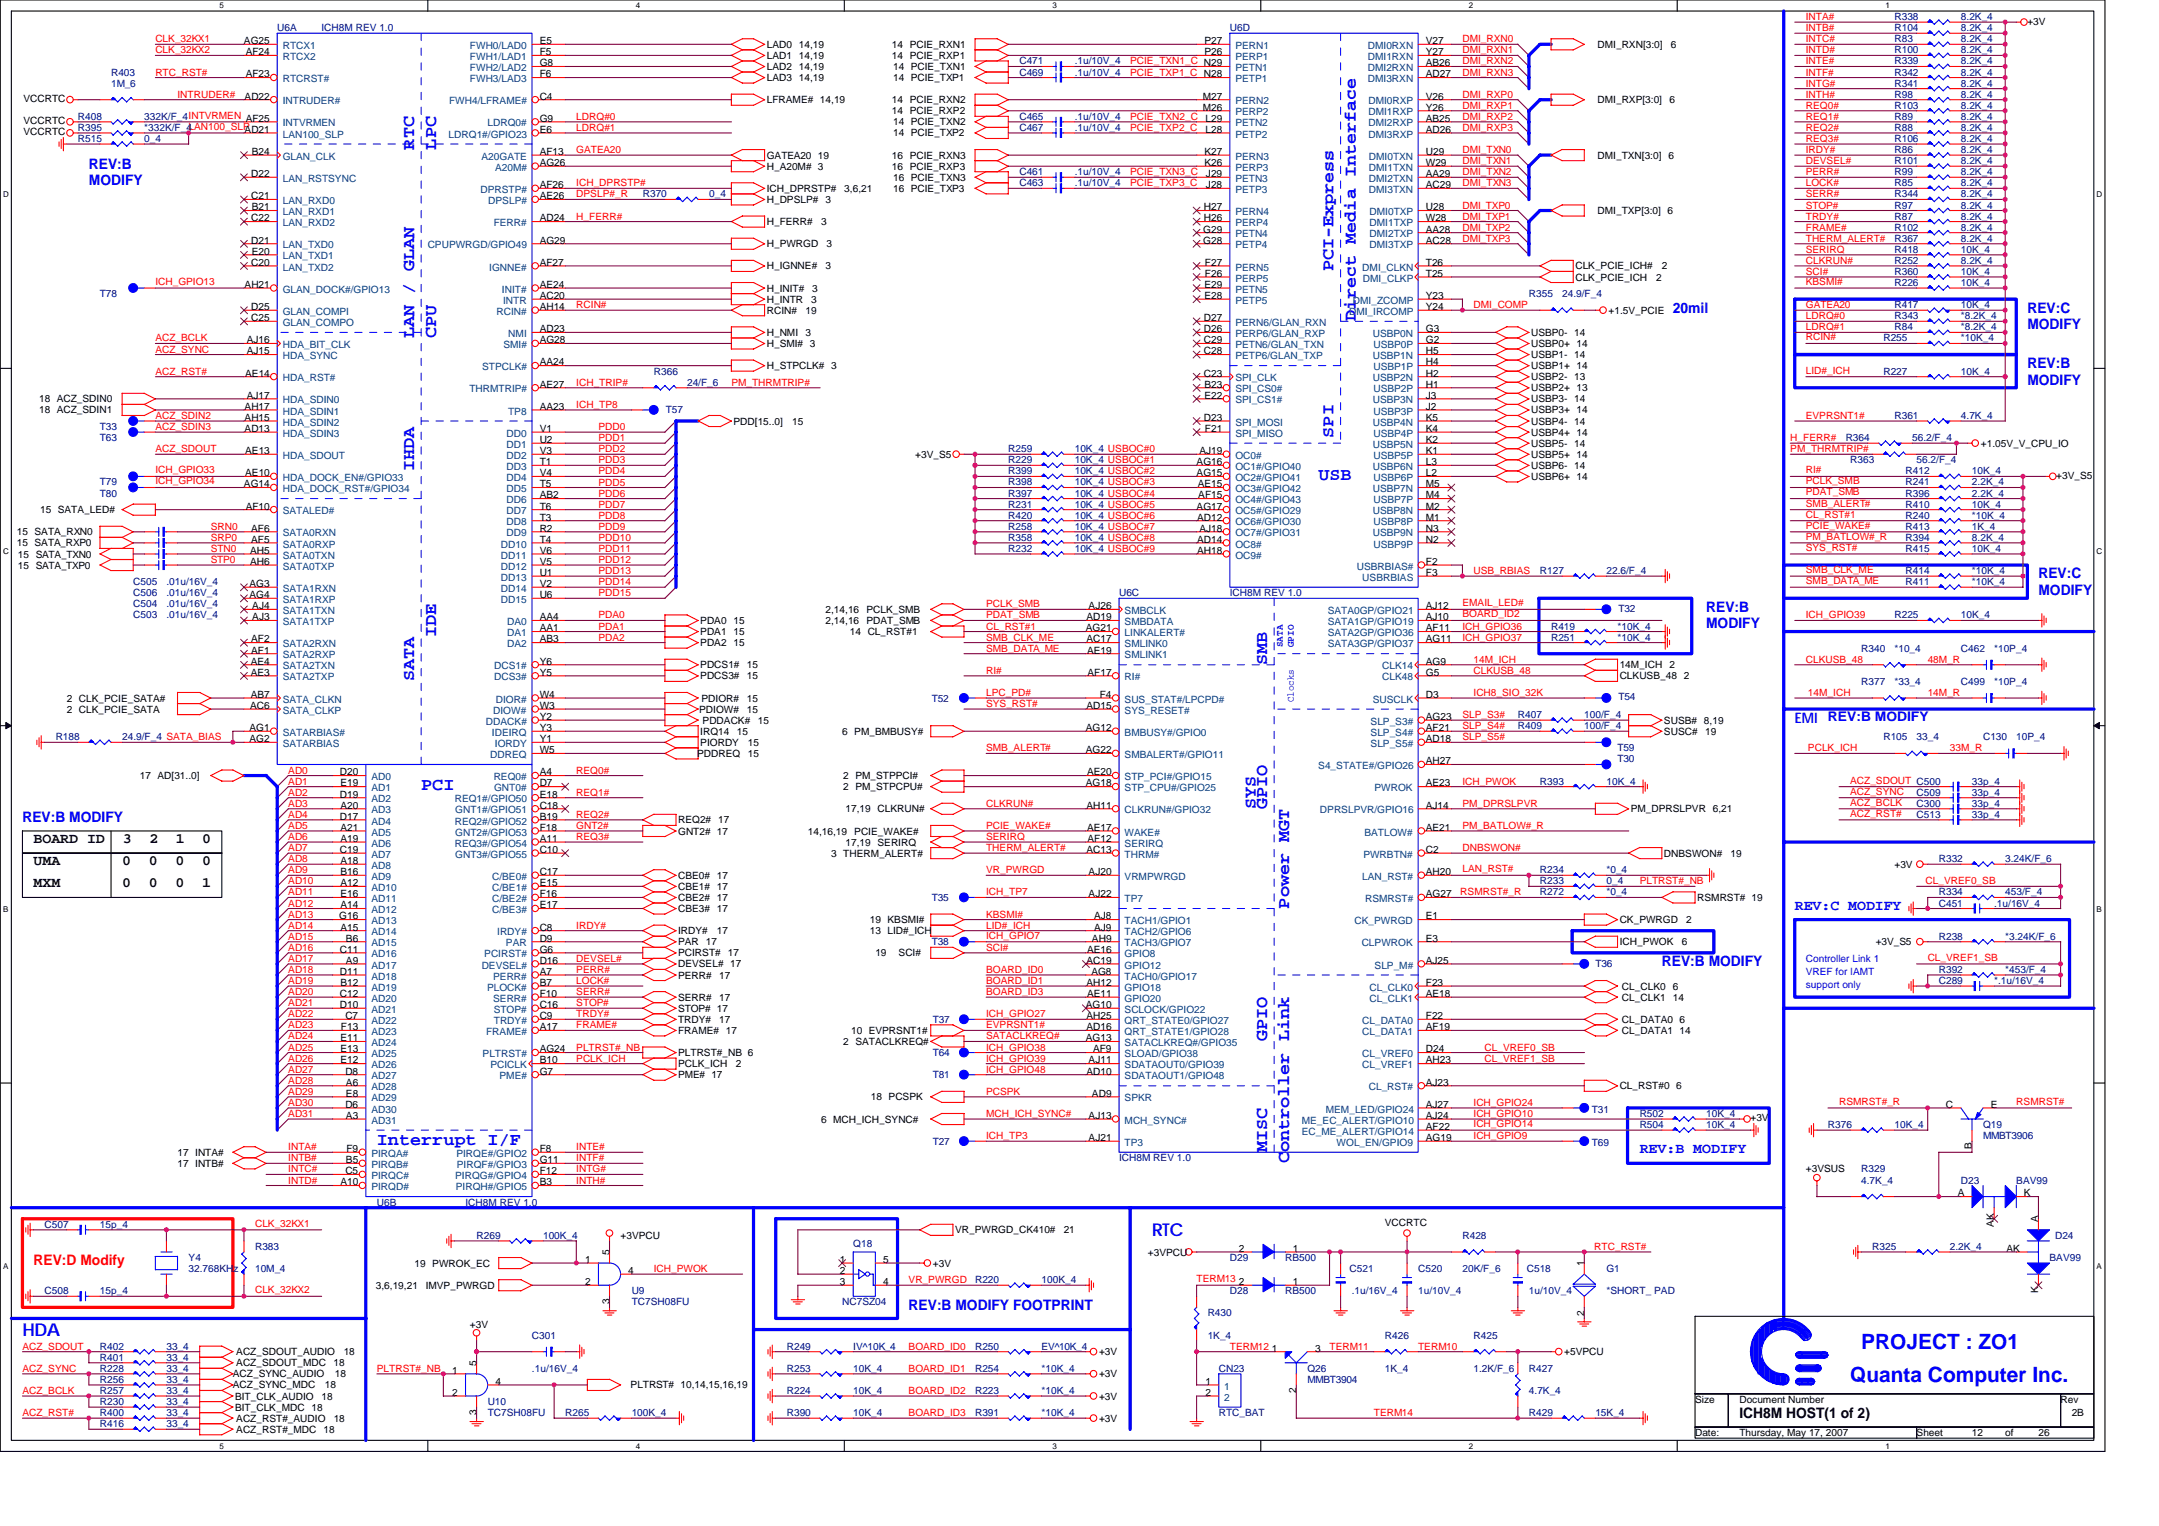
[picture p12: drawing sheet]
<svg xmlns="http://www.w3.org/2000/svg" width="297mm" height="210mm" viewBox="0 0 297 210" stroke-linecap="round" stroke-linejoin="round" font-family="sans-serif">
<defs><g id="words">
<g font-size="2.9" fill="#00f">
<text x="256.1" y="185.6">PROJECT : ZO1</text>
<text x="254.5" y="190.1">Quanta Computer Inc.</text>
</g>
<g font-size="2.4" fill="#00f">
<text x="57" y="20.6" transform="rotate(-90 57 20.6)">RTC</text>
<text x="60" y="20.6" transform="rotate(-90 60 20.6)">LPC</text>
<text x="183.5" y="37.3" transform="rotate(-90 183.5 37.3)">PCI-Express</text>
<text x="57" y="46.5" transform="rotate(-90 57 46.5)">LAN / GLAN</text>
<text x="60" y="46.5" transform="rotate(-90 60 46.5)">CPU</text>
<text x="186.5" y="44.2" transform="rotate(-90 186.5 44.2)">Direct Media Interface</text>
<text x="57" y="64.8" transform="rotate(-90 57 64.8)">IHDA</text>
<text x="183.5" y="60.2" transform="rotate(-90 183.5 60.2)">SPI</text>
<text x="181.4" y="66.1">USB</text>
<text x="60" y="87.6" transform="rotate(-90 60 87.6)">IDE</text>
<text x="57" y="93.7" transform="rotate(-90 57 93.7)">SATA</text>
<text x="174.3" y="91.4" transform="rotate(-90 174.3 91.4)">SMB</text>
<text x="58" y="108.7">PCI</text>
<text x="172.8" y="111.3" transform="rotate(-90 172.8 111.3)">SYS</text>
<text x="174.3" y="111.3" transform="rotate(-90 174.3 111.3)">GPIO</text>
<text x="177.4" y="125" transform="rotate(-90 177.4 125)">Power MGT</text>
<text x="174.3" y="143.3" transform="rotate(-90 174.3 143.3)">GPIO</text>
<text x="51.9" y="157.5">Interrupt I/F</text>
<text x="174.3" y="158.5" transform="rotate(-90 174.3 158.5)">MISC</text>
<text x="177.4" y="160" transform="rotate(-90 177.4 160)">Controller Link</text>
<text x="158.5" y="170">RTC</text>
<text x="3.1" y="183.7">HDA</text>
</g>
<g font-size="2" fill="#00f">
<text x="12.2" y="23.2">REV:B</text>
<text x="12.2" y="25.5">MODIFY</text>
<text x="230.2" y="43">20mil</text>
<text x="278.9" y="43">REV:C</text>
<text x="278.9" y="45.3">MODIFY</text>
<text x="278.9" y="50.6">REV:B</text>
<text x="278.9" y="52.9">MODIFY</text>
<text x="280.5" y="79.6">REV:C</text>
<text x="280.5" y="81.9">MODIFY</text>
<text x="234.7" y="84.1">REV:B</text>
<text x="234.7" y="86.4">MODIFY</text>
<text x="246.9" y="99.5">EMI</text>
<text x="3.1" y="113.1">REV:B MODIFY</text>
<text x="246.9" y="125.1">REV:C MODIFY</text>
<text x="228.6" y="132.9">REV:B MODIFY</text>
<text x="225.6" y="158.6">REV:B MODIFY</text>
<text x="125" y="180.1">REV:B MODIFY FOOTPRINT</text>
</g>
<g font-size="2">
<text x="4.6" y="116">BOARD ID</text>
<text x="4.6" y="119">UMA</text>
<text x="16.8" y="119">0</text>
<text x="16.9" y="116">3</text>
<text x="20.5" y="119">0</text>
<text x="20.6" y="116">2</text>
<text x="24.2" y="119">0</text>
<text x="24.2" y="116">1</text>
<text x="27.8" y="116">0</text>
<text x="27.8" y="119">0</text>
<text x="4.6" y="122.1">MXM</text>
<text x="16.8" y="122.1">0</text>
<text x="20.5" y="122.1">0</text>
<text x="24.2" y="122.1">0</text>
<text x="27.8" y="122.1">1</text>
<text x="239.3" y="195.1">ICH8M HOST(1 of 2)</text>
</g>
<text font-size="2" fill="#f00" x="4.6" y="174.1">REV:D Modify</text>
<text font-size="1.8" fill="#00f" x="251.5" y="99.2">REV:B MODIFY</text>
<g font-size="1.4" fill="#f00">
<text x="21.4" y="5.8">CLK_32KX1</text>
<text x="201.2" y="5.8">DMI_RXN0</text>
<text x="248.5" y="4.3">INTB#</text>
<text x="248.5" y="2.8">INTA#</text>
<text x="248.5" y="5.8">INTC#</text>
<text x="21.4" y="10.4">RTC_RST#</text>
<text x="21.4" y="7.3">CLK_32KX2</text>
<text x="155.5" y="10.4">PCIE_TXP1_C N28</text>
<text x="155.5" y="8.9">PCIE_TXN1_C N29</text>
<text x="201.2" y="7.3">DMI_RXN1</text>
<text x="201.2" y="8.9">DMI_RXN2</text>
<text x="201.2" y="10.4">DMI_RXN3</text>
<text x="248.5" y="7.3">INTD#</text>
<text x="248.5" y="8.9">INTE#</text>
<text x="248.5" y="10.4">INTF#</text>
<text x="248.5" y="11.9">INTG#</text>
<text x="24.4" y="13.4">INTRUDER#</text>
<text x="79.3" y="16.5">LDRQ#0</text>
<text x="155.5" y="16.5">PCIE_TXN2_C</text>
<text x="201.2" y="13.4">DMI_RXP0</text>
<text x="201.2" y="15">DMI_RXP1</text>
<text x="201.2" y="16.5">DMI_RXP2</text>
<text x="248.5" y="13.4">INTH#</text>
<text x="248.5" y="15">REQ0#</text>
<text x="248.5" y="16.5">REQ1#</text>
<text x="79.3" y="21.1">GATEA20</text>
<text x="79.3" y="18">LDRQ#1</text>
<text x="155.5" y="18">PCIE_TXP2_C</text>
<text x="201.2" y="21.1">DMI_TXN0</text>
<text x="201.2" y="22.6">DMI_TXN1</text>
<text x="201.2" y="18">DMI_RXP3</text>
<text x="248.5" y="18">REQ2#</text>
<text x="248.5" y="21.1">IRDY#</text>
<text x="248.5" y="19.5">REQ3#</text>
<text x="248.5" y="22.6">DEVSEL#</text>
<text x="79.3" y="27.2">DPSLP#_R</text>
<text x="79.3" y="25.6">ICH_DPRSTP#</text>
<text x="155.5" y="25.6">PCIE_TXP3_C</text>
<text x="155.5" y="24.1">PCIE_TXN3_C</text>
<text x="201.2" y="24.1">DMI_TXN2</text>
<text x="201.2" y="25.6">DMI_TXN3</text>
<text x="201.2" y="28.7">DMI_TXP0</text>
<text x="248.5" y="25.6">LOCK#</text>
<text x="248.5" y="28.7">STOP#</text>
<text x="248.5" y="27.2">SERR#</text>
<text x="248.5" y="24.1">PERR#</text>
<text x="79.3" y="30.2">H_FERR#</text>
<text x="201.2" y="30.2">DMI_TXP1</text>
<text x="201.2" y="33.3">DMI_TXP3</text>
<text x="201.2" y="31.7">DMI_TXP2</text>
<text x="248.5" y="31.7">FRAME#</text>
<text x="248.5" y="30.2">TRDY#</text>
<text x="248.5" y="33.3">THERM_ALERT#</text>
<text x="248.5" y="34.8">SERIRQ</text>
<text x="21.4" y="39.2">ICH_GPIO13</text>
<text x="248.5" y="39.2">KBSMI#</text>
<text x="248.5" y="36.3">CLKRUN#</text>
<text x="248.5" y="37.8">SCI#</text>
<text x="21.4" y="47">ACZ_BCLK</text>
<text x="79.3" y="42.4">RCIN#</text>
<text x="202.7" y="42.4">DMI_COMP</text>
<text x="248.5" y="45.4">LDRQ#1</text>
<text x="248.5" y="43.9">LDRQ#0</text>
<text x="248.5" y="46.8">RCIN#</text>
<text x="248.5" y="42.4">GATEA20</text>
<text x="21.4" y="48.5">ACZ_SYNC</text>
<text x="21.4" y="51.5">ACZ_RST#</text>
<text x="79.3" y="53.1">ICH_TRIP#</text>
<text x="100.6" y="53.1">PM_THRMTRIP#</text>
<text x="248.5" y="51.4">LID#_ICH</text>
<text x="21.4" y="57.6">ACZ_SDIN2</text>
<text x="21.4" y="59.2">ACZ_SDIN3</text>
<text x="79.3" y="56.1">ICH_TP8</text>
<text x="82.3" y="59.2">PDD0</text>
<text x="248.5" y="57.6">EVPRSNT1#</text>
<text x="21.4" y="65.1">ICH_GPIO33</text>
<text x="21.4" y="62.2">ACZ_SDOUT</text>
<text x="82.3" y="63.7">PDD3</text>
<text x="82.3" y="65.3">PDD4</text>
<text x="82.3" y="62.2">PDD2</text>
<text x="82.3" y="60.7">PDD1</text>
<text x="246.3" y="60.7">H_FERR#</text>
<text x="246.3" y="62.2">PM_THRMTRIP#</text>
<text x="248.5" y="65.1">RI#</text>
<text x="21.4" y="66.6">ICH_GPIO34</text>
<text x="82.3" y="69.8">PDD7</text>
<text x="82.3" y="66.8">PDD5</text>
<text x="82.3" y="68.3">PDD6</text>
<text x="82.3" y="71.4">PDD8</text>
<text x="248.5" y="68.2">PDAT_SMB</text>
<text x="248.5" y="69.7">SMB_ALERT#</text>
<text x="248.5" y="71.2">CL_RST#1</text>
<text x="248.5" y="66.6">PCLK_SMB</text>
<text x="29" y="77.4">STP0</text>
<text x="29" y="72.9">SRN0</text>
<text x="29" y="74.4">SRP0</text>
<text x="29" y="75.9">STN0</text>
<text x="82.3" y="72.9">PDD9</text>
<text x="82.3" y="77.4">PDD12</text>
<text x="82.3" y="75.9">PDD11</text>
<text x="82.3" y="74.4">PDD10</text>
<text x="248.5" y="74.3">PM_BATLOW#_R</text>
<text x="248.5" y="72.7">PCIE_WAKE#</text>
<text x="248.5" y="75.8">SYS_RST#</text>
<text x="82.3" y="80.5">PDD14</text>
<text x="82.3" y="79">PDD13</text>
<text x="82.3" y="82">PDD15</text>
<text x="135.7" y="83.5">PCLK_SMB</text>
<text x="201.2" y="83.4">EMAIL_LED#</text>
<text x="202.7" y="79">USB_RBIAS</text>
<text x="248.5" y="80.3">SMB_DATA_ME</text>
<text x="248.5" y="78.8">SMB_CLK_ME</text>
<text x="82.3" y="88.1">PDA2</text>
<text x="82.3" y="86.6">PDA1</text>
<text x="82.3" y="85.1">PDA0</text>
<text x="135.7" y="88.1">SMB_CLK_ME</text>
<text x="135.7" y="86.6">CL_RST#1</text>
<text x="135.7" y="85.1">PDAT_SMB</text>
<text x="135.7" y="89.6">SMB_DATA_ME</text>
<text x="201.2" y="84.9">BOARD_ID2</text>
<text x="201.2" y="88.1">ICH_GPIO37</text>
<text x="201.2" y="86.6">ICH_GPIO36</text>
<text x="248.5" y="85.1">ICH_GPIO39</text>
<text x="135.7" y="95.7">LPC_PD#</text>
<text x="135.7" y="92.7">RI#</text>
<text x="202.7" y="92.7">CLKUSB_48</text>
<text x="202.7" y="91.2">14M_ICH</text>
<text x="202.7" y="95.7">ICH8_SIO_32K</text>
<text x="248.5" y="91.2">CLKUSB_48</text>
<text x="248.7" y="95.7">14M_ICH</text>
<text x="265.2" y="91.2">48M_R</text>
<text x="265.2" y="95.7">14M_R</text>
<text x="135.7" y="97.3">SYS_RST#</text>
<text x="201.2" y="98.8">SLP_S3#</text>
<text x="201.2" y="101.8">SLP_S5#</text>
<text x="201.2" y="100.3">SLP_S4#</text>
<text x="39.7" y="106.4">AD0</text>
<text x="39.7" y="107.9">AD1</text>
<text x="79.3" y="106.4">REQ0#</text>
<text x="135.7" y="103.4">SMB_ALERT#</text>
<text x="201.2" y="107.9">ICH_PWOK</text>
<text x="248.7" y="103.4">PCLK_ICH</text>
<text x="254.5" y="107.8">ACZ_SDOUT C500</text>
<text x="268.3" y="103.4">33M_R</text>
<text x="39.7" y="111">AD3</text>
<text x="39.7" y="109.5">AD2</text>
<text x="39.7" y="112.5">AD4</text>
<text x="79.3" y="109.5">REQ1#</text>
<text x="79.3" y="112.5">REQ2#</text>
<text x="135.7" y="111">CLKRUN#</text>
<text x="201.2" y="111">PM_DPRSLPVR</text>
<text x="254.5" y="112.4">ACZ_RST#</text>
<text x="254.5" y="110.8">ACZ_BCLK</text>
<text x="254.5" y="109.3">ACZ_SYNC</text>
<text x="39.7" y="118.6">AD8</text>
<text x="39.7" y="114">AD5</text>
<text x="39.7" y="115.5">AD6</text>
<text x="39.7" y="117.1">AD7</text>
<text x="79.3" y="114">GNT2#</text>
<text x="79.3" y="115.5">REQ3#</text>
<text x="135.7" y="114">PCIE_WAKE#</text>
<text x="135.7" y="117.1">THERM_ALERT#</text>
<text x="135.7" y="115.5">SERIRQ</text>
<text x="201.2" y="117.1">DNBSWON#</text>
<text x="201.2" y="114">PM_BATLOW#_R</text>
<text x="201.2" y="120">LAN_RST#</text>
<text x="39.7" y="120.1">AD9</text>
<text x="39.7" y="124.7">AD12</text>
<text x="39.7" y="121.6">AD10</text>
<text x="39.7" y="123.2">AD11</text>
<text x="135.7" y="120.1">VR_PWRGD</text>
<text x="135.7" y="123.2">ICH_TP7</text>
<text x="200.9" y="123.2">RSMRST#_R</text>
<text x="225.6" y="121.6">PLTRST#_NB</text>
<text x="264.9" y="121.6">CL_VREF0_SB</text>
<text x="39.7" y="129.3">AD15</text>
<text x="39.7" y="127.7">AD14</text>
<text x="39.7" y="126.2">AD13</text>
<text x="39.7" y="130.8">AD16</text>
<text x="79.3" y="127.7">IRDY#</text>
<text x="135.7" y="129.1">ICH_GPIO7</text>
<text x="135.7" y="127.7">LID#_ICH</text>
<text x="135.7" y="130.8">SCI#</text>
<text x="135.7" y="126.2">KBSMI#</text>
<text x="39.7" y="136.9">AD20</text>
<text x="39.7" y="135.4">AD19</text>
<text x="39.7" y="132.3">AD17</text>
<text x="39.7" y="133.8">AD18</text>
<text x="79.3" y="132.3">DEVSEL#</text>
<text x="79.3" y="136.9">SERR#</text>
<text x="79.3" y="135.4">LOCK#</text>
<text x="79.3" y="133.8">PERR#</text>
<text x="135.7" y="135.4">BOARD_ID1</text>
<text x="135.7" y="133.8">BOARD_ID0</text>
<text x="135.7" y="136.9">BOARD_ID3</text>
<text x="265.2" y="132.2">CL_VREF1_SB</text>
<text x="39.7" y="139.9">AD22</text>
<text x="39.7" y="141.5">AD23</text>
<text x="39.7" y="138.4">AD21</text>
<text x="39.7" y="143">AD24</text>
<text x="79.3" y="141.5">FRAME#</text>
<text x="79.3" y="139.9">TRDY#</text>
<text x="79.3" y="138.4">STOP#</text>
<text x="135.7" y="139.9">ICH_GPIO27</text>
<text x="135.7" y="141.5">EVPRSNT1#</text>
<text x="135.7" y="143">SATACLKREQ#</text>
<text x="39.7" y="146">AD26</text>
<text x="39.7" y="149.1">AD28</text>
<text x="39.7" y="147.6">AD27</text>
<text x="39.7" y="144.5">AD25</text>
<text x="79.3" y="144.5">PLTRST#_NB</text>
<text x="79.3" y="146">PCLK_ICH</text>
<text x="135.7" y="147.6">ICH_GPIO48</text>
<text x="135.7" y="146">ICH_GPIO39</text>
<text x="135.7" y="144.5">ICH_GPIO38</text>
<text x="204.3" y="144.5">CL_VREF0_SB</text>
<text x="204.3" y="146">CL_VREF1_SB</text>
<text x="39.7" y="153.6">AD31</text>
<text x="39.7" y="150.6">AD29</text>
<text x="39.7" y="152.1">AD30</text>
<text x="135.7" y="153.6">MCH_ICH_SYNC#</text>
<text x="135.7" y="150.6">PCSPK</text>
<text x="202.7" y="155">ICH_GPIO14</text>
<text x="202.7" y="153.6">ICH_GPIO10</text>
<text x="202.7" y="152.1">ICH_GPIO24</text>
<text x="253" y="152">RSMRST#_R</text>
<text x="277.4" y="152">RSMRST#</text>
<text x="39.7" y="158.2">INTA#</text>
<text x="39.7" y="159.7">INTB#</text>
<text x="39.7" y="161.3">INTC#</text>
<text x="79.3" y="161.3">INTG#</text>
<text x="79.3" y="158.2">INTE#</text>
<text x="79.3" y="159.7">INTF#</text>
<text x="135.7" y="156.7">ICH_TP3</text>
<text x="202.7" y="156.7">ICH_GPIO9</text>
<text x="39.7" y="162.8">INTD#</text>
<text x="79.3" y="162.8">INTH#</text>
<text x="35.1" y="168.7">CLK_32KX1</text>
<text x="219.3" y="171.9">RTC_RST#</text>
<text x="35.1" y="177.9">CLK_32KX2</text>
<text x="90" y="175">ICH_PWOK</text>
<text x="125" y="176.5">VR_PWRGD</text>
<text x="164.6" y="176.4">TERM13</text>
<text x="3.1" y="185.7">ACZ_SDOUT</text>
<text x="125" y="185.7">BOARD_ID0</text>
<text x="169.2" y="185.7">TERM12</text>
<text x="182.9" y="185.7">TERM11</text>
<text x="195.1" y="185.7">TERM10</text>
<text x="3.1" y="188.7">ACZ_SYNC</text>
<text x="3.1" y="191.7">ACZ_BCLK</text>
<text x="51.9" y="188.7">PLTRST#_NB</text>
<text x="125" y="188.7">BOARD_ID1</text>
<text x="125" y="191.7">BOARD_ID2</text>
<text x="3.1" y="194.8">ACZ_RST#</text>
<text x="125" y="194.8">BOARD_ID3</text>
<text x="189" y="194.8">TERM14</text>
</g>
<g font-size="1.4" fill="#000080">
<text x="38.1" y="4.3">U6A</text>
<text x="44.2" y="4.3">ICH8M REV 1.0</text>
<text x="169.2" y="4.3">U6D</text>
<text x="260.6" y="2.8">R338</text>
<text x="260.6" y="5.8">R83</text>
<text x="260.6" y="4.3">R104</text>
<text x="269.8" y="2.8">8.2K_4</text>
<text x="269.8" y="4.3">8.2K_4</text>
<text x="269.8" y="5.8">8.2K_4</text>
<text x="15.3" y="10.4">R403</text>
<text x="15.3" y="11.9">1M_6</text>
<text x="140.2" y="10.4">C469</text>
<text x="140.2" y="8.9">C471</text>
<text x="147.9" y="10.4">.1u/10V_4</text>
<text x="147.9" y="8.9">.1u/10V_4</text>
<text x="260.6" y="10.4">R342</text>
<text x="260.6" y="7.3">R100</text>
<text x="260.6" y="11.9">R341</text>
<text x="260.6" y="8.9">R339</text>
<text x="269.8" y="10.4">8.2K_4</text>
<text x="269.8" y="7.3">8.2K_4</text>
<text x="269.8" y="11.9">8.2K_4</text>
<text x="269.8" y="8.9">8.2K_4</text>
<text x="10.7" y="16.5">R408</text>
<text x="19.9" y="16.5">332K/F_4INTVRMEN AF25</text>
<text x="140.2" y="16.5">C465</text>
<text x="147.9" y="16.5">.1u/10V_4</text>
<text x="260.6" y="15">R103</text>
<text x="260.6" y="16.5">R89</text>
<text x="260.6" y="13.4">R98</text>
<text x="269.8" y="15">8.2K_4</text>
<text x="269.8" y="16.5">8.2K_4</text>
<text x="269.8" y="13.4">8.2K_4</text>
<text x="10.7" y="18">R395</text>
<text x="10.7" y="19.5">R515</text>
<text x="19.9" y="18">*332K/F_4LAN100_SLP</text>
<text x="19.9" y="19.5">0_4</text>
<text x="140.2" y="18">C467</text>
<text x="147.9" y="18">.1u/10V_4</text>
<text x="260.6" y="19.5">R106</text>
<text x="260.6" y="21.1">R86</text>
<text x="260.6" y="22.6">R101</text>
<text x="260.6" y="18">R88</text>
<text x="269.8" y="19.5">8.2K_4</text>
<text x="269.8" y="22.6">8.2K_4</text>
<text x="269.8" y="21.1">8.2K_4</text>
<text x="269.8" y="18">8.2K_4</text>
<text x="88.4" y="27.2">R370</text>
<text x="97.6" y="27.2">0_4</text>
<text x="140.2" y="25.6">C463</text>
<text x="140.2" y="24.1">C461</text>
<text x="147.9" y="25.6">.1u/10V_4</text>
<text x="147.9" y="24.1">.1u/10V_4</text>
<text x="260.6" y="27.2">R344</text>
<text x="260.6" y="28.7">R97</text>
<text x="260.6" y="24.1">R99</text>
<text x="260.6" y="25.6">R85</text>
<text x="269.8" y="27.2">8.2K_4</text>
<text x="269.8" y="28.7">8.2K_4</text>
<text x="269.8" y="24.1">8.2K_4</text>
<text x="269.8" y="25.6">8.2K_4</text>
<text x="260.6" y="30.2">R87</text>
<text x="260.6" y="33.3">R367</text>
<text x="260.6" y="31.7">R102</text>
<text x="260.6" y="34.8">R418</text>
<text x="269.8" y="33.3">8.2K_4</text>
<text x="269.8" y="31.7">8.2K_4</text>
<text x="269.8" y="34.8">10K_4</text>
<text x="269.8" y="30.2">8.2K_4</text>
<text x="13.8" y="40.9">T78</text>
<text x="210.4" y="40.9">R355</text>
<text x="214.9" y="40.9">24.9/F_4</text>
<text x="260.6" y="39.3">R226</text>
<text x="260.6" y="37.8">R360</text>
<text x="260.6" y="36.3">R252</text>
<text x="269.8" y="39.3">10K_4</text>
<text x="269.8" y="37.8">10K_4</text>
<text x="269.8" y="36.3">8.2K_4</text>
<text x="259.1" y="47">R255</text>
<text x="260.6" y="43.9">R343</text>
<text x="260.6" y="45.4">R84</text>
<text x="260.6" y="42.4">R417</text>
<text x="269.8" y="43.9">*8.2K_4</text>
<text x="269.8" y="42.4">10K_4</text>
<text x="269.8" y="47">*10K_4</text>
<text x="269.8" y="45.4">*8.2K_4</text>
<text x="90" y="51.5">R366</text>
<text x="94.5" y="53.1">24/F_6</text>
<text x="259.1" y="51.5">R227</text>
<text x="269.8" y="51.5">10K_4</text>
<text x="13.8" y="59.2">T33</text>
<text x="91.6" y="56.9">T57</text>
<text x="260.6" y="57.6">R361</text>
<text x="269.8" y="57.6">4.7K_4</text>
<text x="13.8" y="60.7">T63</text>
<text x="138.7" y="65.3">R399</text>
<text x="138.7" y="63.7">R229</text>
<text x="138.7" y="62.2">R259</text>
<text x="147.9" y="65.3">10K_4 USBOC#2</text>
<text x="147.9" y="63.7">10K_4 USBOC#1</text>
<text x="147.9" y="62.2">10K_4 USBOC#0</text>
<text x="253.9" y="60.7">R364</text>
<text x="254.5" y="63.7">R363</text>
<text x="262.2" y="65.3">R412</text>
<text x="263.1" y="60.7">56.2/F_4</text>
<text x="263.7" y="63.7">56.2/F_4</text>
<text x="271.3" y="65.3">10K_4</text>
<text x="13.8" y="66.8">T79</text>
<text x="13.8" y="68.3">T80</text>
<text x="138.7" y="66.8">R398</text>
<text x="138.7" y="68.3">R397</text>
<text x="138.7" y="71.4">R420</text>
<text x="138.7" y="69.8">R231</text>
<text x="147.9" y="66.8">10K_4 USBOC#3</text>
<text x="147.9" y="68.3">10K_4 USBOC#4</text>
<text x="147.9" y="71.4">10K_4 USBOC#6</text>
<text x="147.9" y="69.8">10K_4 USBOC#5</text>
<text x="262.2" y="69.8">R410</text>
<text x="262.2" y="71.4">R240</text>
<text x="262.2" y="68.3">R396</text>
<text x="262.2" y="66.8">R241</text>
<text x="271.3" y="69.8">10K_4</text>
<text x="271.3" y="71.4">*10K_4</text>
<text x="271.3" y="68.3">2.2K_4</text>
<text x="271.3" y="66.8">2.2K_4</text>
<text x="138.7" y="74.4">R358</text>
<text x="138.7" y="75.9">R232</text>
<text x="138.7" y="72.9">R258</text>
<text x="147.9" y="74.4">10K_4 USBOC#8</text>
<text x="147.9" y="75.9">10K_4 USBOC#9</text>
<text x="147.9" y="72.9">10K_4 USBOC#7</text>
<text x="262.2" y="72.9">R413</text>
<text x="262.2" y="74.4">R394</text>
<text x="262.2" y="75.9">R415</text>
<text x="271.3" y="72.9">1K_4</text>
<text x="271.3" y="74.4">8.2K_4</text>
<text x="271.3" y="75.9">10K_4</text>
<text x="18.3" y="80.5">C505</text>
<text x="18.3" y="82">C506</text>
<text x="18.3" y="83.5">C504</text>
<text x="22.9" y="80.5">.01u/16V_4</text>
<text x="22.9" y="82">.01u/16V_4</text>
<text x="22.9" y="83.5">.01u/16V_4</text>
<text x="154" y="82">U6C</text>
<text x="169.2" y="82">ICH8M REV 1.0</text>
<text x="211.9" y="79">R127</text>
<text x="221" y="79">22.6/F_4</text>
<text x="262.2" y="80.5">R411</text>
<text x="262.2" y="79">R414</text>
<text x="271.3" y="80.5">*10K_4</text>
<text x="271.3" y="79">*10K_4</text>
<text x="18.3" y="85.1">C503</text>
<text x="22.9" y="85.1">.01u/16V_4</text>
<text x="213.4" y="88.1">R251</text>
<text x="213.4" y="86.6">R419</text>
<text x="222.5" y="88.1">*10K_4</text>
<text x="222.5" y="86.6">*10K_4</text>
<text x="222.7" y="84.2">T32</text>
<text x="256.1" y="89.6">R340</text>
<text x="260.6" y="89.6">*10_4</text>
<text x="260.6" y="85.1">R225</text>
<text x="269.8" y="85.1">10K_4</text>
<text x="269.8" y="89.6">C462</text>
<text x="274.4" y="89.6">*10P_4</text>
<text x="256.1" y="94.2">R377</text>
<text x="260.6" y="94.2">*33_4</text>
<text x="269.8" y="94.2">C499</text>
<text x="274.4" y="94.2">*10P_4</text>
<text x="7.7" y="101.8">R188</text>
<text x="16.8" y="101.8">24.9/F_4 SATA_BIAS</text>
<text x="128.2" y="96.5">T52</text>
<text x="208.8" y="100.3">R409</text>
<text x="208.8" y="98.8">R407</text>
<text x="218" y="100.3">100/F_4</text>
<text x="218" y="98.8">100/F_4</text>
<text x="222.7" y="96.4">T54</text>
<text x="259.1" y="101.8">R105</text>
<text x="263.7" y="101.8">33_4</text>
<text x="272.8" y="101.8">C130</text>
<text x="277.4" y="101.8">10P_4</text>
<text x="211.9" y="107.9">R393</text>
<text x="221" y="107.9">10K_4</text>
<text x="222.5" y="103.4">T59</text>
<text x="222.5" y="104.9">T30</text>
<text x="271.3" y="107.9">33p_4</text>
<text x="263.7" y="111">C300</text>
<text x="263.7" y="112.5">C513</text>
<text x="263.7" y="109.5">C509</text>
<text x="271.3" y="111">33p_4</text>
<text x="271.3" y="112.5">33p_4</text>
<text x="271.3" y="109.5">33p_4</text>
<text x="266.7" y="118.6">R332</text>
<text x="275.9" y="118.6">3.24K/F_6</text>
<text x="128.2" y="123.9">T35</text>
<text x="211.9" y="121.6">R233</text>
<text x="211.9" y="120.1">R234</text>
<text x="211.9" y="123.2">R272</text>
<text x="221" y="121.6">0_4</text>
<text x="221" y="120.1">*0_4</text>
<text x="221" y="123.2">*0_4</text>
<text x="266.7" y="124.7">C451</text>
<text x="266.7" y="123.2">R334</text>
<text x="274.4" y="124.7">.1u/16V_4</text>
<text x="275.9" y="123.2">453/F_4</text>
<text x="128.2" y="130">T38</text>
<text x="266.7" y="129.3">R238</text>
<text x="275.9" y="129.3">*3.24K/F_6</text>
<text x="219.5" y="133.1">T36</text>
<text x="266.7" y="135.4">C289</text>
<text x="266.7" y="133.8">R392</text>
<text x="274.4" y="135.4">*.1u/16V_4</text>
<text x="275.9" y="133.8">*453/F_4</text>
<text x="128.4" y="140.7">T37</text>
<text x="128.4" y="148.3">T81</text>
<text x="128.4" y="145.3">T64</text>
<text x="219" y="153">T31</text>
<text x="225.6" y="155.2">R504</text>
<text x="225.6" y="153.6">R502</text>
<text x="234.7" y="155.2">10K_4</text>
<text x="234.7" y="153.6">10K_4</text>
<text x="251.5" y="155.2">R376</text>
<text x="260.6" y="155.2">10K_4</text>
<text x="272.8" y="155.2">Q19</text>
<text x="128.4" y="157.5">T27</text>
<text x="154" y="159.7">ICH8M REV 1.0</text>
<text x="219" y="157.6">T69</text>
<text x="256.1" y="161.3">R329</text>
<text x="272.8" y="156.7">MMBT3906</text>
<text x="51.9" y="165.8">U6B</text>
<text x="64" y="165.8">ICH8M REV 1.0</text>
<text x="256.1" y="162.8">4.7K_4</text>
<text x="269.8" y="162.8">D23</text>
<text x="277.4" y="162.8">BAV99</text>
<text x="6.1" y="168.9">C507</text>
<text x="13.8" y="168.9">15p_4</text>
<text x="25.9" y="173.5">Y4</text>
<text x="35.1" y="171.9">R383</text>
<text x="65.6" y="170.4">R269</text>
<text x="74.7" y="170.4">100K_4</text>
<text x="117.4" y="171.5">Q18</text>
<text x="169.2" y="173.5">D29</text>
<text x="176.8" y="173.5">RB500</text>
<text x="201.2" y="170.4">R428</text>
<text x="257.6" y="171.9">R325</text>
<text x="268.3" y="171.9">2.2K_4</text>
<text x="282" y="173.5">BAV99</text>
<text x="282.7" y="170.4">D24</text>
<text x="6.1" y="178">C508</text>
<text x="13.8" y="178">15p_4</text>
<text x="25.9" y="175">32.768KHz</text>
<text x="35.1" y="175">10M_4</text>
<text x="86.9" y="178">U9</text>
<text x="86.9" y="179.6">TC7SH08FU</text>
<text x="115.9" y="179.6">NC7SZ04</text>
<text x="134.2" y="176.5">R220</text>
<text x="143.3" y="176.5">100K_4</text>
<text x="169.2" y="178">D28</text>
<text x="176.8" y="178">RB500</text>
<text x="185.7" y="175">C521</text>
<text x="186" y="178">.1u/16V_4</text>
<text x="195.1" y="178">1u/10V_4</text>
<text x="195.1" y="175">C520</text>
<text x="201.2" y="175">20K/F_6</text>
<text x="210.1" y="175">C518</text>
<text x="210.4" y="178">1u/10V_4</text>
<text x="221" y="175">G1</text>
<text x="221" y="178">*SHORT_ PAD</text>
<text x="13.8" y="185.7">R402</text>
<text x="22.9" y="185.7">33_4</text>
<text x="73.2" y="184.1">C301</text>
<text x="108.2" y="185.7">R249</text>
<text x="117.4" y="185.7">IV^10K_4</text>
<text x="134.2" y="185.7">R250</text>
<text x="143.3" y="185.7">EV^10K_4</text>
<text x="166.2" y="181.1">R430</text>
<text x="166.2" y="184.1">1K_4</text>
<text x="190.5" y="184.1">R426</text>
<text x="202.7" y="184.1">R425</text>
<text x="13.8" y="187.2">R401</text>
<text x="13.8" y="191.7">R257</text>
<text x="13.8" y="190.2">R256</text>
<text x="13.8" y="188.7">R228</text>
<text x="22.9" y="187.2">33_4</text>
<text x="22.9" y="191.7">33_4</text>
<text x="22.9" y="190.2">33_4</text>
<text x="22.9" y="188.7">33_4</text>
<text x="73.2" y="188.7">.1u/16V_4</text>
<text x="108.2" y="188.7">R253</text>
<text x="108.2" y="191.7">R224</text>
<text x="117.4" y="188.7">10K_4</text>
<text x="117.4" y="191.7">10K_4</text>
<text x="134.2" y="188.7">R254</text>
<text x="134.2" y="191.7">R223</text>
<text x="143.3" y="188.7">*10K_4</text>
<text x="143.3" y="191.7">*10K_4</text>
<text x="167.7" y="188.7">CN23</text>
<text x="179.9" y="188.7">Q26</text>
<text x="179.9" y="190.2">MMBT3904</text>
<text x="190.5" y="188.7">1K_4</text>
<text x="202.7" y="188.7">1.2K/F_6</text>
<text x="210.4" y="188.7">R427</text>
<text x="210.4" y="191.7">4.7K_4</text>
<text x="13.8" y="193.3">R230</text>
<text x="13.8" y="196.3">R416</text>
<text x="13.8" y="194.8">R400</text>
<text x="22.9" y="193.3">33_4</text>
<text x="22.9" y="196.3">33_4</text>
<text x="22.9" y="194.8">33_4</text>
<text x="67.1" y="193.3">U10</text>
<text x="67.1" y="194.8">TC7SH08FU</text>
<text x="77.8" y="194.8">R265</text>
<text x="86.9" y="194.8">100K_4</text>
<text x="108.2" y="194.8">R390</text>
<text x="117.4" y="194.8">10K_4</text>
<text x="134.2" y="194.8">R391</text>
<text x="143.3" y="194.8">*10K_4</text>
<text x="167.7" y="194.8">RTC_BAT</text>
<text x="210.4" y="194.8">R429</text>
<text x="219.5" y="194.8">15K_4</text>
</g>
<g font-size="1.4">
<text x="278.9" y="3.4">+3V</text>
<text x="33.6" y="6.1">AG25</text>
<text x="33.8" y="7.6">AF24</text>
<text x="33.8" y="10.6">AF23</text>
<text x="74.2" y="6.1">E5</text>
<text x="74.2" y="7.6">F5</text>
<text x="74.2" y="9.1">G8</text>
<text x="74.2" y="10.6">F6</text>
<text x="105.5" y="6.6">LAD0 14,19</text>
<text x="105.5" y="8.1">LAD1 14,19</text>
<text x="105.5" y="9.6">LAD2 14,19</text>
<text x="105.5" y="11.2">LAD3 14,19</text>
<text x="122.7" y="6.6">14 PCIE_RXN1</text>
<text x="122.7" y="8.1">14 PCIE_RXP1</text>
<text x="122.9" y="9.6">14 PCIE_TXN1</text>
<text x="122.9" y="11.2">14 PCIE_TXP1</text>
<text x="165.7" y="6.1">P27</text>
<text x="165.7" y="7.6">P26</text>
<text x="196.2" y="6.1">V27</text>
<text x="196.2" y="7.6">Y27</text>
<text x="196.2" y="9.1">AB26</text>
<text x="196.2" y="10.6">AD27</text>
<text x="219.8" y="6.6">DMI_RXN[3:0]</text>
<text x="229.9" y="6.6">6</text>
<text x="3.2" y="14.1">VCCRTC</text>
<text x="3.2" y="17.1">VCCRTC</text>
<text x="33.7" y="13.7">AD22</text>
<text x="74.2" y="16.7">G9</text>
<text x="74.2" y="13.7">C4</text>
<text x="105.5" y="14.2">LFRAME# 14,19</text>
<text x="122.7" y="15.7">14 PCIE_RXP2</text>
<text x="122.7" y="14.2">14 PCIE_RXN2</text>
<text x="122.9" y="17.3">14 PCIE_TXN2</text>
<text x="165.5" y="13.7">M27</text>
<text x="165.5" y="15.2">M26</text>
<text x="165.9" y="16.7">L29</text>
<text x="196.2" y="13.7">V26</text>
<text x="196.2" y="15.2">Y26</text>
<text x="196.2" y="16.7">AB25</text>
<text x="219.8" y="14.2">DMI_RXP[3:0]</text>
<text x="229.7" y="14.2">6</text>
<text x="3.2" y="18.6">VCCRTC</text>
<text x="33.7" y="18.3">AD21</text>
<text x="34.6" y="21.3">B24</text>
<text x="74.2" y="18.3">E6</text>
<text x="74.2" y="21.3">AF13</text>
<text x="74.2" y="22.8">AG26</text>
<text x="105.5" y="21.8">GATEA20 19</text>
<text x="105.5" y="23.3">H_A20M# 3</text>
<text x="122.7" y="23.3">16 PCIE_RXP3</text>
<text x="122.7" y="21.8">16 PCIE_RXN3</text>
<text x="122.9" y="18.8">14 PCIE_TXP2</text>
<text x="165.7" y="21.3">K27</text>
<text x="165.7" y="22.8">K26</text>
<text x="165.9" y="18.3">L28</text>
<text x="196.2" y="21.3">U29</text>
<text x="196.2" y="22.8">W29</text>
<text x="196.2" y="18.3">AD26</text>
<text x="219.8" y="21.8">DMI_TXN[3:0] 6</text>
<text x="34.6" y="24.4">D22</text>
<text x="34.6" y="27.4">C21</text>
<text x="34.6" y="28.9">B21</text>
<text x="74.2" y="25.9">AF26</text>
<text x="74.2" y="27.4">AE26</text>
<text x="105.5" y="26.4">ICH_DPRSTP#</text>
<text x="105.5" y="27.9">H_DPSLP#</text>
<text x="113.6" y="27.9">3</text>
<text x="116.2" y="26.4">3,6,21</text>
<text x="122.9" y="26.4">16 PCIE_TXP3</text>
<text x="122.9" y="24.9">16 PCIE_TXN3</text>
<text x="165.6" y="28.9">H27</text>
<text x="165.9" y="24.4">J29</text>
<text x="165.9" y="25.9">J28</text>
<text x="196.2" y="28.9">U28</text>
<text x="196.2" y="24.4">AA29</text>
<text x="196.2" y="25.9">AC29</text>
<text x="219.8" y="29.4">DMI_TXP[3:0] 6</text>
<text x="34.6" y="30.5">C22</text>
<text x="34.6" y="33.5">D21</text>
<text x="34.6" y="35">E20</text>
<text x="74.2" y="30.5">AD24</text>
<text x="74.2" y="33.5">AG29</text>
<text x="105.5" y="34">H_PWRGD</text>
<text x="105.5" y="31">H_FERR#</text>
<text x="113" y="31">3</text>
<text x="113.7" y="34">3</text>
<text x="165.5" y="32">G29</text>
<text x="165.5" y="33.5">G28</text>
<text x="165.6" y="30.5">H26</text>
<text x="196.2" y="30.5">W28</text>
<text x="196.2" y="32">AA28</text>
<text x="196.2" y="33.5">AC28</text>
<text x="33.7" y="39.6">AH21</text>
<text x="34.6" y="36.6">C20</text>
<text x="74.2" y="36.6">AF27</text>
<text x="74.2" y="39.6">AE24</text>
<text x="74.2" y="41.1">AC20</text>
<text x="105.5" y="41.6">H_INTR</text>
<text x="105.5" y="40.1">H_INIT#</text>
<text x="105.5" y="37.1">H_IGNNE#</text>
<text x="111.6" y="41.6">3</text>
<text x="111.8" y="40.1">3</text>
<text x="113.6" y="37.1">3</text>
<text x="165.7" y="39.6">E29</text>
<text x="165.7" y="41.1">E28</text>
<text x="165.8" y="36.6">F27</text>
<text x="165.8" y="38.1">F26</text>
<text x="196.2" y="36.6">T26</text>
<text x="196.2" y="38.1">T25</text>
<text x="196.2" y="41.1">Y23</text>
<text x="216.7" y="37.1">CLK_PCIE_ICH#</text>
<text x="216.7" y="38.6">CLK_PCIE_ICH</text>
<text x="227.9" y="38.6">2</text>
<text x="228.6" y="37.1">2</text>
<text x="33.9" y="47.2">AJ16</text>
<text x="34.6" y="44.2">C25</text>
<text x="34.6" y="42.7">D25</text>
<text x="74.2" y="42.7">AH14</text>
<text x="74.2" y="47.2">AG28</text>
<text x="74.2" y="45.7">AD23</text>
<text x="105.5" y="46.2">H_NMI</text>
<text x="105.5" y="43.2">RCIN#</text>
<text x="105.5" y="47.7">H_SMI# 3</text>
<text x="110.8" y="43.2">19</text>
<text x="110.8" y="46.2">3</text>
<text x="165.6" y="44.2">D27</text>
<text x="165.6" y="45.7">D26</text>
<text x="165.6" y="47.2">C29</text>
<text x="196.2" y="42.7">Y24</text>
<text x="196.2" y="45.7">G3</text>
<text x="196.2" y="47.2">G2</text>
<text x="210.6" y="46.2">USBP0- 14</text>
<text x="210.6" y="47.7">USBP0+ 14</text>
<text x="221.3" y="43.2">+1.5V_PCIE</text>
<text x="33.7" y="51.8">AE14</text>
<text x="33.9" y="48.7">AJ15</text>
<text x="74.2" y="50.3">AA24</text>
<text x="74.2" y="53.3">AE27</text>
<text x="105.5" y="50.8">H_STPCLK# 3</text>
<text x="165.6" y="48.7">C28</text>
<text x="165.6" y="51.8">C23</text>
<text x="165.7" y="53.3">B23</text>
<text x="196.2" y="48.7">H5</text>
<text x="196.2" y="50.3">H4</text>
<text x="196.2" y="51.8">H2</text>
<text x="196.2" y="53.3">H1</text>
<text x="210.6" y="49.3">USBP1- 14</text>
<text x="210.6" y="50.8">USBP1+ 14</text>
<text x="210.6" y="52.3">USBP2- 13</text>
<text x="210.6" y="53.8">USBP2+ 13</text>
<text x="5.4" y="55.4">18 ACZ_SDIN0</text>
<text x="5.4" y="56.9">18 ACZ_SDIN1</text>
<text x="33.7" y="56.4">AH17</text>
<text x="33.7" y="57.9">AH15</text>
<text x="33.7" y="59.4">AD13</text>
<text x="33.9" y="54.8">AJ17</text>
<text x="74.2" y="59.4">V1</text>
<text x="74.2" y="56.4">AA23</text>
<text x="100.9" y="58.4">PDD[15..0]</text>
<text x="109" y="58.4">15</text>
<text x="165.6" y="57.9">D23</text>
<text x="165.7" y="54.8">E22</text>
<text x="165.8" y="59.4">F21</text>
<text x="196.2" y="54.8">J3</text>
<text x="196.2" y="56.4">J2</text>
<text x="196.2" y="57.9">K5</text>
<text x="196.2" y="59.4">K4</text>
<text x="210.6" y="58.4">USBP4- 14</text>
<text x="210.6" y="56.9">USBP3+ 14</text>
<text x="210.6" y="59.9">USBP4+ 14</text>
<text x="210.6" y="55.4">USBP3- 14</text>
<text x="33.7" y="62.5">AE13</text>
<text x="33.7" y="65.5">AE10</text>
<text x="74.2" y="60.9">U2</text>
<text x="74.2" y="62.5">V3</text>
<text x="74.2" y="64">T1</text>
<text x="74.2" y="65.5">V4</text>
<text x="125.9" y="63">+3V_S5</text>
<text x="164.6" y="64">AG16</text>
<text x="164.6" y="65.5">AG15</text>
<text x="165" y="62.5">AJ19</text>
<text x="196.2" y="60.9">K2</text>
<text x="196.2" y="62.5">K1</text>
<text x="196.2" y="64">L3</text>
<text x="196.2" y="65.5">L2</text>
<text x="210.6" y="64.5">USBP6- 14</text>
<text x="210.6" y="63">USBP5+ 14</text>
<text x="210.6" y="61.4">USBP5- 14</text>
<text x="272.5" y="61.4">+1.05V_V_CPU_IO</text>
<text x="282.9" y="65.9">+3V_S5</text>
<text x="5.5" y="70.6">15 SATA_LED#</text>
<text x="33.6" y="67">AG14</text>
<text x="33.8" y="70.1">AF10</text>
<text x="74.2" y="67">T5</text>
<text x="74.2" y="68.6">AB2</text>
<text x="74.2" y="70.1">T6</text>
<text x="74.2" y="71.6">T3</text>
<text x="164.6" y="70.1">AG17</text>
<text x="164.7" y="71.6">AD12</text>
<text x="164.8" y="67">AE15</text>
<text x="164.9" y="68.6">AF15</text>
<text x="196.2" y="67">M5</text>
<text x="196.2" y="68.6">M4</text>
<text x="196.2" y="71.6">M1</text>
<text x="196.2" y="70.1">M2</text>
<text x="210.6" y="66">USBP6+ 14</text>
<text x="2.3" y="75.2">15 SATA_RXP0</text>
<text x="2.3" y="73.6">15 SATA_RXN0</text>
<text x="2.5" y="76.7">15 SATA_TXN0</text>
<text x="34.4" y="76.2">AH5</text>
<text x="34.4" y="77.7">AH6</text>
<text x="34.6" y="73.1">AF6</text>
<text x="34.6" y="74.7">AF5</text>
<text x="74.2" y="73.1">R2</text>
<text x="74.2" y="74.7">T4</text>
<text x="74.2" y="76.2">V6</text>
<text x="74.2" y="77.7">V5</text>
<text x="164.7" y="74.7">AD14</text>
<text x="164.7" y="76.2">AH18</text>
<text x="165" y="73.1">AJ18</text>
<text x="196.2" y="77.7">F2</text>
<text x="196.2" y="73.1">N3</text>
<text x="196.2" y="74.7">N2</text>
<text x="2.5" y="78.2">15 SATA_TXP0</text>
<text x="34.3" y="80.8">AG3</text>
<text x="34.3" y="82.3">AG4</text>
<text x="34.7" y="83.8">AJ4</text>
<text x="74.2" y="79.2">U1</text>
<text x="74.2" y="80.8">V2</text>
<text x="74.2" y="82.3">U6</text>
<text x="149.8" y="83.8">AJ26</text>
<text x="196.2" y="83.8">AJ12</text>
<text x="196.2" y="79.2">F3</text>
<text x="34.6" y="88.4">AF2</text>
<text x="34.6" y="89.9">AF1</text>
<text x="34.7" y="85.3">AJ3</text>
<text x="74.2" y="85.3">AA4</text>
<text x="74.2" y="86.8">AA1</text>
<text x="74.2" y="88.4">AB3</text>
<text x="96.3" y="85.8">PDA0 15</text>
<text x="96.3" y="87.4">PDA1 15</text>
<text x="96.3" y="88.9">PDA2 15</text>
<text x="113.6" y="84.3">2,14,16</text>
<text x="113.6" y="85.8">2,14,16</text>
<text x="116.9" y="87.4">14 CL_RST#1</text>
<text x="119.2" y="84.3">PCLK_SMB</text>
<text x="119.2" y="85.8">PDAT_SMB</text>
<text x="149.4" y="86.8">AG21</text>
<text x="149.5" y="85.3">AD19</text>
<text x="149.5" y="88.4">AC17</text>
<text x="149.6" y="89.9">AE19</text>
<text x="196.2" y="85.3">AJ10</text>
<text x="196.2" y="86.8">AF11</text>
<text x="196.2" y="88.4">AG11</text>
<text x="34.5" y="96">AB7</text>
<text x="34.5" y="91.4">AE4</text>
<text x="34.5" y="92.9">AE3</text>
<text x="74.2" y="91.4">Y6</text>
<text x="74.2" y="92.9">Y5</text>
<text x="74.2" y="96">W4</text>
<text x="96.3" y="91.9">PDCS1#</text>
<text x="96.3" y="93.5">PDCS3#</text>
<text x="102.8" y="91.9">15</text>
<text x="102.8" y="93.5">15</text>
<text x="149.6" y="92.9">AF17</text>
<text x="151.3" y="96">F4</text>
<text x="196.2" y="91.4">AG9</text>
<text x="196.2" y="92.9">G5</text>
<text x="196.2" y="96">D3</text>
<text x="222.8" y="91.9">14M_ICH</text>
<text x="222.8" y="93.5">CLKUSB_48</text>
<text x="229.7" y="91.9">2</text>
<text x="231.7" y="93.5">2</text>
<text x="9.2" y="98">2 CLK_PCIE_SATA</text>
<text x="9.2" y="96.5">2 CLK_PCIE_SATA#</text>
<text x="34.3" y="100.6">AG1</text>
<text x="34.4" y="97.5">AC6</text>
<text x="74.2" y="100.6">Y3</text>
<text x="74.2" y="99">Y2</text>
<text x="74.2" y="97.5">W3</text>
<text x="96.2" y="98">PDIOW#</text>
<text x="96.3" y="101.1">IRQ14</text>
<text x="96.5" y="96.5">PDIOR#</text>
<text x="96.7" y="99.5">PDDACK#</text>
<text x="101.4" y="101.1">15</text>
<text x="102.8" y="96.5">15</text>
<text x="102.8" y="98">15</text>
<text x="104.3" y="99.5">15</text>
<text x="115.9" y="101.1">6 PM_BMBUSY#</text>
<text x="149.4" y="100.6">AG12</text>
<text x="149.5" y="97.5">AD15</text>
<text x="196.2" y="99">AG23</text>
<text x="196.2" y="100.6">AF21</text>
<text x="228.9" y="101.1">SUSC#</text>
<text x="228.9" y="99.5">SUSB# 8,19</text>
<text x="234.6" y="101.1">19</text>
<text x="19.2" y="107.2">17 AD[31..0]</text>
<text x="34.3" y="102.1">AG2</text>
<text x="46.8" y="106.7">D20</text>
<text x="74.2" y="106.7">A4</text>
<text x="74.2" y="103.6">W5</text>
<text x="74.2" y="102.1">Y1</text>
<text x="95.9" y="104.1">PDDREQ</text>
<text x="96.3" y="102.6">PIORDY</text>
<text x="102.9" y="104.1">15</text>
<text x="102.9" y="102.6">15</text>
<text x="116" y="107.2">2 PM_STPPCI#</text>
<text x="149.4" y="103.6">AG22</text>
<text x="149.6" y="106.7">AE20</text>
<text x="196.2" y="102.1">AD18</text>
<text x="196.2" y="105.1">AH27</text>
<text x="46.8" y="109.7">D19</text>
<text x="46.8" y="112.8">D17</text>
<text x="46.8" y="108.2">E19</text>
<text x="46.8" y="111.2">A20</text>
<text x="74.2" y="108.2">D7</text>
<text x="74.2" y="109.7">E18</text>
<text x="74.2" y="111.2">C18</text>
<text x="74.2" y="112.8">B19</text>
<text x="93.3" y="113.3">REQ2# 17</text>
<text x="116" y="108.7">2 PM_STPCPU#</text>
<text x="116.3" y="111.7">17,19 CLKRUN#</text>
<text x="149.4" y="108.2">AG18</text>
<text x="149.5" y="111.2">AH11</text>
<text x="196.2" y="108.2">AE23</text>
<text x="196.2" y="111.2">AJ14</text>
<text x="224.4" y="111.7">PM_DPRSLPVR 6,21</text>
<text x="46.8" y="117.3">C19</text>
<text x="46.8" y="114.3">A21</text>
<text x="46.8" y="115.8">A19</text>
<text x="46.8" y="118.9">A18</text>
<text x="74.2" y="114.3">F18</text>
<text x="74.2" y="115.8">A11</text>
<text x="74.2" y="117.3">C10</text>
<text x="93.3" y="114.8">GNT2# 17</text>
<text x="111.1" y="114.8">14,16,19</text>
<text x="114.3" y="117.8">3 THERM_ALERT#</text>
<text x="116.3" y="116.3">17,19 SERIRQ</text>
<text x="117.5" y="114.8">PCIE_WAKE#</text>
<text x="149.5" y="117.3">AC13</text>
<text x="149.6" y="114.3">AE17</text>
<text x="149.6" y="115.8">AF12</text>
<text x="196.2" y="114.3">AE21</text>
<text x="196.2" y="117.3">C2</text>
<text x="228.9" y="117.8">DNBSWON#</text>
<text x="238.1" y="117.8">19</text>
<text x="260.6" y="119.4">+3V</text>
<text x="46.8" y="120.4">B16</text>
<text x="46.8" y="121.9">A12</text>
<text x="46.8" y="123.4">E16</text>
<text x="46.8" y="124.9">A14</text>
<text x="74.2" y="120.4">C17</text>
<text x="74.2" y="121.9">E15</text>
<text x="74.2" y="123.4">F16</text>
<text x="74.2" y="124.9">E17</text>
<text x="93.3" y="123.9">CBE2# 17</text>
<text x="93.3" y="120.9">CBE0# 17</text>
<text x="93.3" y="125.5">CBE3# 17</text>
<text x="93.3" y="122.4">CBE1# 17</text>
<text x="149.8" y="120.4">AJ20</text>
<text x="149.8" y="123.4">AJ22</text>
<text x="196.2" y="120.4">AH20</text>
<text x="196.2" y="123.4">AG27</text>
<text x="233.5" y="123.9">RSMRST# 19</text>
<text x="46.7" y="126.5">G16</text>
<text x="46.8" y="131">C11</text>
<text x="46.8" y="128">A15</text>
<text x="47.6" y="129.5">B6</text>
<text x="74.2" y="128">C8</text>
<text x="74.2" y="129.5">D9</text>
<text x="74.2" y="131">G6</text>
<text x="93.3" y="128.5">IRDY#</text>
<text x="93.3" y="130">PAR 17</text>
<text x="93.3" y="131.6">PCIRST#</text>
<text x="98.6" y="128.5">17</text>
<text x="100.2" y="131.6">17</text>
<text x="119.7" y="127">19 KBSMI#</text>
<text x="119.7" y="128.5">13 LID#_ICH</text>
<text x="120.4" y="131.6">19</text>
<text x="123.6" y="131.6">SCI#</text>
<text x="149.6" y="131">AE16</text>
<text x="150.2" y="129.5">AH9</text>
<text x="150.5" y="126.5">AJ8</text>
<text x="150.5" y="128">AJ9</text>
<text x="196.2" y="126.5">E1</text>
<text x="196.2" y="129.5">E3</text>
<text x="222.8" y="127">CK_PWRGD</text>
<text x="222.8" y="130">ICH_PWOK</text>
<text x="231.4" y="130">6</text>
<text x="232" y="127">2</text>
<text x="258.1" y="130">+3V_S5</text>
<text x="46.8" y="134.1">D11</text>
<text x="46.8" y="137.1">C12</text>
<text x="46.8" y="135.6">B12</text>
<text x="47.6" y="132.6">A9</text>
<text x="74.2" y="132.6">D16</text>
<text x="74.2" y="134.1">A7</text>
<text x="74.2" y="135.6">B7</text>
<text x="74.2" y="137.1">F10</text>
<text x="93.3" y="133.1">DEVSEL# 17</text>
<text x="93.3" y="134.6">PERR#</text>
<text x="93.3" y="137.6">SERR#</text>
<text x="99" y="134.6">17</text>
<text x="99" y="137.6">17</text>
<text x="149.5" y="132.6">AC19</text>
<text x="149.5" y="135.6">AH12</text>
<text x="149.6" y="137.1">AE11</text>
<text x="150.2" y="134.1">AG8</text>
<text x="196.2" y="132.6">AJ25</text>
<text x="196.2" y="135.6">F23</text>
<text x="196.2" y="137.1">AE18</text>
<text x="223.2" y="136.1">CL_CLK0</text>
<text x="223.2" y="137.6">CL_CLK1</text>
<text x="230.2" y="136.1">6</text>
<text x="230.2" y="137.6">14</text>
<text x="46.8" y="138.7">D10</text>
<text x="46.8" y="143.2">E11</text>
<text x="46.9" y="141.7">F13</text>
<text x="47.5" y="140.2">C7</text>
<text x="74.2" y="138.7">C16</text>
<text x="74.2" y="140.2">C9</text>
<text x="74.2" y="141.7">A17</text>
<text x="93.3" y="139.2">STOP# 17</text>
<text x="93.3" y="142.2">FRAME# 17</text>
<text x="93.3" y="140.7">TRDY#</text>
<text x="99" y="140.7">17</text>
<text x="116" y="143.7">2 SATACLKREQ#</text>
<text x="117.1" y="142.2">10 EVPRSNT1#</text>
<text x="149.4" y="138.7">AG10</text>
<text x="149.4" y="143.2">AG13</text>
<text x="149.5" y="140.2">AH25</text>
<text x="149.5" y="141.7">AD16</text>
<text x="196.2" y="140.2">F22</text>
<text x="196.2" y="141.7">AF19</text>
<text x="223.2" y="142.2">CL_DATA1 14</text>
<text x="223.2" y="140.7">CL_DATA0 6</text>
<text x="46.8" y="144.8">E13</text>
<text x="46.8" y="146.3">E12</text>
<text x="47.5" y="147.8">D8</text>
<text x="47.6" y="149.3">A6</text>
<text x="74.2" y="144.8">AG24</text>
<text x="74.2" y="146.3">B10</text>
<text x="74.2" y="147.8">G7</text>
<text x="93.3" y="148.3">PME# 17</text>
<text x="93.3" y="146.8">PCLK_ICH</text>
<text x="93.3" y="145.3">PLTRST#_NB 6</text>
<text x="101.2" y="146.8">2</text>
<text x="149.5" y="147.8">AD10</text>
<text x="149.8" y="146.3">AJ11</text>
<text x="150.4" y="144.8">AF9</text>
<text x="196.2" y="144.8">D24</text>
<text x="196.2" y="146.3">AH23</text>
<text x="196.2" y="149.3">AJ23</text>
<text x="222.8" y="149.8">CL_RST#0 6</text>
<text x="47.5" y="152.4">D6</text>
<text x="47.6" y="150.9">E8</text>
<text x="47.6" y="153.9">A3</text>
<text x="113" y="154.4">6 MCH_ICH_SYNC#</text>
<text x="119.8" y="151.4">18 PCSPK</text>
<text x="149.8" y="153.9">AJ13</text>
<text x="150.2" y="150.9">AD9</text>
<text x="196.2" y="153.9">AJ24</text>
<text x="196.2" y="155.4">AF22</text>
<text x="196.2" y="152.4">AJ27</text>
<text x="240.8" y="154.3">+3V</text>
<text x="267.7" y="152.4">C</text>
<text x="273.9" y="152.4">E</text>
<text x="24.4" y="160.5">17 INTB#</text>
<text x="24.4" y="159">17 INTA#</text>
<text x="47.5" y="161.5">C5</text>
<text x="47.6" y="160">B5</text>
<text x="47.7" y="158.5">F9</text>
<text x="74.2" y="161.5">F12</text>
<text x="74.2" y="160">G11</text>
<text x="74.2" y="158.5">F8</text>
<text x="149.8" y="157">AJ21</text>
<text x="196.2" y="157">AG19</text>
<text x="248.5" y="161.3">+3VSUS</text>
<text x="271.3" y="158.1" transform="rotate(-90 271.3 158.1)">B</text>
<text x="46.8" y="163">A10</text>
<text x="74.2" y="163">B3</text>
<text x="269.3" y="164.6">A</text>
<text x="278.5" y="164.6">K</text>
<text x="80.5" y="173.7">1</text>
<text x="83.8" y="172.7" transform="rotate(-90 83.8 172.7)">5</text>
<text x="85.4" y="170.4">+3VPCU</text>
<text x="115.6" y="173.7">1</text>
<text x="121.5" y="173.7">5</text>
<text x="131.4" y="169.7">VR_PWRGD_CK410#</text>
<text x="146.3" y="169.7">21</text>
<text x="157.9" y="172.7">+3VPCU</text>
<text x="170.4" y="172.2">2</text>
<text x="177.9" y="172.2">1</text>
<text x="190.5" y="168.6">VCCRTC</text>
<text x="274.3" y="168.8" transform="rotate(-90 274.3 168.8)">AK</text>
<text x="276.1" y="172.2">AK</text>
<text x="280.4" y="168.1" transform="rotate(-90 280.4 168.1)">A</text>
<text x="51.7" y="177.3">3,6,19,21</text>
<text x="57" y="174.2">19 PWROK_EC</text>
<text x="58.6" y="177.3">IMVP_PWRGD</text>
<text x="80.5" y="176.8">2</text>
<text x="83.8" y="179.4" transform="rotate(-90 83.8 179.4)">3</text>
<text x="86.4" y="175.2">4</text>
<text x="115.6" y="175.2">2</text>
<text x="115.6" y="176.8">3</text>
<text x="121.5" y="176.8">4</text>
<text x="128.4" y="174.2">+3V</text>
<text x="170.4" y="176.8">2</text>
<text x="177.9" y="176.8">1</text>
<text x="217.9" y="174.2" transform="rotate(-90 217.9 174.2)">1</text>
<text x="280.4" y="177.9" transform="rotate(-90 280.4 177.9)">K</text>
<text x="64.7" y="182.6">+3V</text>
<text x="175" y="185.9">1</text>
<text x="180.9" y="185.9">3</text>
<text x="217.9" y="181" transform="rotate(-90 217.9 181)">2</text>
<text x="32" y="191">ACZ_SYNC_MDC</text>
<text x="32" y="189.5">ACZ_SYNC_AUDIO</text>
<text x="32.5" y="186.4">ACZ_SDOUT_AUDIO</text>
<text x="32.5" y="187.9">ACZ_SDOUT_MDC</text>
<text x="44.7" y="191">18</text>
<text x="45.9" y="187.9">18</text>
<text x="46.1" y="189.5">18</text>
<text x="47.3" y="186.4">18</text>
<text x="62.2" y="189">1</text>
<text x="65.5" y="187.9" transform="rotate(-90 65.5 187.9)">5</text>
<text x="68.2" y="190.5">4</text>
<text x="86.8" y="191">PLTRST# 10,14,15,16,19</text>
<text x="151.2" y="186.4">+3V</text>
<text x="151.2" y="189.5">+3V</text>
<text x="165.9" y="190.5">1</text>
<text x="178.3" y="191.6" transform="rotate(-90 178.3 191.6)">2</text>
<text x="215.2" y="186.4">+5VPCU</text>
<text x="32.3" y="192.5">BIT_CLK_AUDIO</text>
<text x="32.3" y="194">BIT_CLK_MDC 18</text>
<text x="32.5" y="195.6">ACZ_RST#_AUDIO</text>
<text x="32.5" y="197.1">ACZ_RST#_MDC</text>
<text x="44.2" y="192.5">18</text>
<text x="44.5" y="197.1">18</text>
<text x="45.9" y="195.6">18</text>
<text x="62.2" y="192">2</text>
<text x="65.5" y="194.7" transform="rotate(-90 65.5 194.7)">3</text>
<text x="151.2" y="192.5">+3V</text>
<text x="151.2" y="195.6">+3V</text>
<text x="165.9" y="192">2</text>
<text x="233.2" y="193">Size</text>
<text x="233.2" y="197.5">Date:</text>
<text x="239.3" y="193">Document Number</text>
<text x="239.3" y="197.5">Thursday, May 17, 2007</text>
<text x="263.7" y="197.5">Sheet</text>
<text x="271.3" y="197.5">12</text>
<text x="275.9" y="197.5">of</text>
<text x="280.5" y="197.5">26</text>
<text x="283.5" y="193">Rev</text>
<text x="285" y="194.8">2B</text>
</g>
<g font-size="1.4" fill="#004080">
<text x="38.9" y="6.7">RTCX1</text>
<text x="38.9" y="8.3">RTCX2</text>
<text x="38.9" y="11.3">RTCRST#</text>
<text x="64.7" y="6.7">FWH0/LAD0</text>
<text x="64.7" y="8.3">FWH1/LAD1</text>
<text x="64.7" y="9.8">FWH2/LAD2</text>
<text x="64.7" y="11.3">FWH3/LAD3</text>
<text x="170" y="6.7">PERN1</text>
<text x="170" y="8.3">PERP1</text>
<text x="170" y="9.8">PETN1</text>
<text x="170" y="11.3">PETP1</text>
<text x="188.2" y="6.7">DMI0RXN</text>
<text x="188.2" y="8.3">DMI1RXN</text>
<text x="188.2" y="9.8">DMI2RXN</text>
<text x="188.2" y="11.3">DMI3RXN</text>
<text x="38.9" y="17.4">INTVRMEN</text>
<text x="38.9" y="14.4">INTRUDER#</text>
<text x="61.8" y="14.4">FWH4/LFRAME#</text>
<text x="67.1" y="17.4">LDRQ0#</text>
<text x="170" y="14.4">PERN2</text>
<text x="170" y="15.9">PERP2</text>
<text x="170" y="17.4">PETN2</text>
<text x="188.3" y="14.4">DMI0RXP</text>
<text x="188.3" y="15.9">DMI1RXP</text>
<text x="188.3" y="17.4">DMI2RXP</text>
<text x="38.9" y="22">GLAN_CLK</text>
<text x="38.9" y="18.9">LAN100_SLP</text>
<text x="61.7" y="18.9">LDRQ1#/GPIO23</text>
<text x="66.2" y="22">A20GATE</text>
<text x="68.1" y="23.5">A20M#</text>
<text x="170" y="18.9">PETP2</text>
<text x="170" y="22">PERN3</text>
<text x="170" y="23.5">PERP3</text>
<text x="188.3" y="18.9">DMI3RXP</text>
<text x="188.3" y="22">DMI0TXN</text>
<text x="188.3" y="23.5">DMI1TXN</text>
<text x="38.9" y="25">LAN_RSTSYNC</text>
<text x="38.9" y="28.1">LAN_RXD0</text>
<text x="38.9" y="29.6">LAN_RXD1</text>
<text x="66.1" y="26.5">DPRSTP#</text>
<text x="67.2" y="28.1">DPSLP#</text>
<text x="170" y="25">PETN3</text>
<text x="170" y="26.5">PETP3</text>
<text x="170" y="29.6">PERN4</text>
<text x="188.3" y="25">DMI2TXN</text>
<text x="188.3" y="26.5">DMI3TXN</text>
<text x="188.4" y="29.6">DMI0TXP</text>
<text x="38.9" y="31.1">LAN_RXD2</text>
<text x="38.9" y="34.2">LAN_TXD0</text>
<text x="38.9" y="35.7">LAN_TXD1</text>
<text x="58.8" y="34.2">CPUPWRGD/GPIO49</text>
<text x="67.9" y="31.1">FERR#</text>
<text x="170" y="31.1">PERP4</text>
<text x="170" y="32.6">PETN4</text>
<text x="170" y="34.2">PETP4</text>
<text x="188.4" y="31.1">DMI1TXP</text>
<text x="188.4" y="32.6">DMI2TXP</text>
<text x="188.4" y="34.2">DMI3TXP</text>
<text x="38.9" y="37.2">LAN_TXD2</text>
<text x="38.9" y="40.3">GLAN_DOCK#/GPIO13</text>
<text x="67.3" y="37.2">IGNNE#</text>
<text x="69.1" y="40.3">INIT#</text>
<text x="69.2" y="41.8">INTR</text>
<text x="170" y="37.2">PERN5</text>
<text x="170" y="38.7">PERP5</text>
<text x="170" y="40.3">PETN5</text>
<text x="170" y="41.8">PETP5</text>
<text x="186.1" y="41.8">DMI_ZCOMP</text>
<text x="187.4" y="37.2">DMI_CLKN</text>
<text x="187.5" y="38.7">DMI_CLKP</text>
<text x="38.9" y="47.9">HDA_BIT_CLK</text>
<text x="38.9" y="44.8">GLAN_COMPO</text>
<text x="38.9" y="43.3">GLAN_COMPI</text>
<text x="68.3" y="43.3">RCIN#</text>
<text x="69.3" y="47.9">SMI#</text>
<text x="69.9" y="46.4">NMI</text>
<text x="170" y="44.8">PERN6/GLAN_RXN</text>
<text x="170" y="46.4">PERP6/GLAN_RXP</text>
<text x="170" y="47.9">PETN6/GLAN_TXN</text>
<text x="185.6" y="43.3">DMI_IRCOMP</text>
<text x="188.9" y="46.4">USBP0N</text>
<text x="189" y="47.9">USBP0P</text>
<text x="38.9" y="49.4">HDA_SYNC</text>
<text x="38.9" y="52.5">HDA_RST#</text>
<text x="64.6" y="54">THRMTRIP#</text>
<text x="66.3" y="50.9">STPCLK#</text>
<text x="170" y="49.4">PETP6/GLAN_TXP</text>
<text x="170" y="52.5">SPI_CLK</text>
<text x="170" y="54">SPI_CS0#</text>
<text x="188.9" y="49.4">USBP1N</text>
<text x="188.9" y="52.5">USBP2N</text>
<text x="189" y="50.9">USBP1P</text>
<text x="189" y="54">USBP2P</text>
<text x="38.9" y="55.5">HDA_SDIN0</text>
<text x="38.9" y="57">HDA_SDIN1</text>
<text x="38.9" y="58.5">HDA_SDIN2</text>
<text x="69.9" y="57">TP8</text>
<text x="170" y="55.5">SPI_CS1#</text>
<text x="170" y="58.5">SPI_MOSI</text>
<text x="188.9" y="55.5">USBP3N</text>
<text x="188.9" y="58.5">USBP4N</text>
<text x="189" y="57">USBP3P</text>
<text x="38.9" y="63.1">HDA_SDOUT</text>
<text x="38.9" y="60.1">HDA_SDIN3</text>
<text x="69.7" y="60.1">DD0</text>
<text x="69.7" y="61.6">DD1</text>
<text x="69.7" y="63.1">DD2</text>
<text x="69.7" y="64.6">DD3</text>
<text x="170" y="63.1">OC0#</text>
<text x="170" y="64.6">OC1#/GPIO40</text>
<text x="170" y="60.1">SPI_MISO</text>
<text x="188.9" y="61.6">USBP5N</text>
<text x="188.9" y="64.6">USBP6N</text>
<text x="189" y="60.1">USBP4P</text>
<text x="189" y="63.1">USBP5P</text>
<text x="38.9" y="70.7">SATALED#</text>
<text x="38.9" y="66.2">HDA_DOCK_EN#/GPIO33</text>
<text x="38.9" y="67.7">HDA_DOCK_RST#/GPIO34</text>
<text x="69.7" y="66.2">DD4</text>
<text x="69.7" y="67.7">DD5</text>
<text x="69.7" y="69.2">DD6</text>
<text x="69.7" y="70.7">DD7</text>
<text x="170" y="66.2">OC2#/GPIO41</text>
<text x="170" y="67.7">OC3#/GPIO42</text>
<text x="170" y="69.2">OC4#/GPIO43</text>
<text x="170" y="70.7">OC5#/GPIO29</text>
<text x="188.9" y="67.7">USBP7N</text>
<text x="188.9" y="70.7">USBP8N</text>
<text x="189" y="66.2">USBP6P</text>
<text x="189" y="69.2">USBP7P</text>
<text x="38.9" y="73.8">SATA0RXN</text>
<text x="38.9" y="75.3">SATA0RXP</text>
<text x="38.9" y="76.8">SATA0TXN</text>
<text x="68.9" y="75.3">DD10</text>
<text x="68.9" y="76.8">DD11</text>
<text x="69.7" y="72.3">DD8</text>
<text x="69.7" y="73.8">DD9</text>
<text x="170" y="72.3">OC6#/GPIO30</text>
<text x="170" y="73.8">OC7#/GPIO31</text>
<text x="170" y="75.3">OC8#</text>
<text x="170" y="76.8">OC9#</text>
<text x="188.9" y="73.8">USBP9N</text>
<text x="189" y="72.3">USBP8P</text>
<text x="189" y="75.3">USBP9P</text>
<text x="38.9" y="78.4">SATA0TXP</text>
<text x="38.9" y="81.4">SATA1RXN</text>
<text x="38.9" y="82.9">SATA1RXP</text>
<text x="68.9" y="78.4">DD12</text>
<text x="68.9" y="79.9">DD13</text>
<text x="68.9" y="81.4">DD14</text>
<text x="68.9" y="82.9">DD15</text>
<text x="186.7" y="78.4">USBRBIAS#</text>
<text x="187.4" y="79.9">USBRBIAS</text>
<text x="38.9" y="84.5">SATA1TXN</text>
<text x="38.9" y="86">SATA1TXP</text>
<text x="38.9" y="89">SATA2RXN</text>
<text x="69.8" y="86">DA0</text>
<text x="69.8" y="87.5">DA1</text>
<text x="69.8" y="89">DA2</text>
<text x="154.7" y="84.5">SMBCLK</text>
<text x="154.7" y="86">SMBDATA</text>
<text x="154.7" y="87.5">LINKALERT#</text>
<text x="154.7" y="89">SMLINK0</text>
<text x="182.7" y="84.5">SATA0GP/GPIO21</text>
<text x="182.7" y="86">SATA1GP/GPIO19</text>
<text x="182.7" y="87.5">SATA2GP/GPIO36</text>
<text x="182.7" y="89">SATA3GP/GPIO37</text>
<text x="38.9" y="92.1">SATA2TXN</text>
<text x="38.9" y="93.6">SATA2TXP</text>
<text x="38.9" y="90.6">SATA2RXP</text>
<text x="68" y="92.1">DCS1#</text>
<text x="68" y="93.6">DCS3#</text>
<text x="154.7" y="93.6">RI#</text>
<text x="154.7" y="90.6">SMLINK1</text>
<text x="190.2" y="92.1">CLK14</text>
<text x="190.2" y="93.6">CLK48</text>
<text x="38.9" y="96.6">SATA_CLKN</text>
<text x="38.9" y="98.2">SATA_CLKP</text>
<text x="38.9" y="101.2">SATARBIAS#</text>
<text x="66.9" y="99.7">DDACK#</text>
<text x="67.7" y="101.2">IDEIRQ</text>
<text x="67.9" y="98.2">DIOW#</text>
<text x="68.2" y="96.6">DIOR#</text>
<text x="154.7" y="96.6">SUS_STAT#/LPCPD#</text>
<text x="154.7" y="98.2">SYS_RESET#</text>
<text x="154.7" y="101.2">BMBUSY#/GPIO0</text>
<text x="188.6" y="99.7">SLP_S3#</text>
<text x="188.6" y="101.2">SLP_S4#</text>
<text x="188.9" y="96.6">SUSCLK</text>
<text x="38.9" y="102.7">SATARBIAS</text>
<text x="51.1" y="107.3">AD0</text>
<text x="67.5" y="104.3">DDREQ</text>
<text x="67.9" y="107.3">REQ0#</text>
<text x="68.1" y="102.7">IORDY</text>
<text x="154.7" y="104.3">SMBALERT#/GPIO11</text>
<text x="154.7" y="107.3">STP_PCI#/GPIO15</text>
<text x="181.4" y="105.8">S4_STATE#/GPIO26</text>
<text x="188.6" y="102.7">SLP_S5#</text>
<text x="51.1" y="108.8">AD1</text>
<text x="51.1" y="110.4">AD2</text>
<text x="51.1" y="111.9">AD3</text>
<text x="51.1" y="113.4">AD4</text>
<text x="62.6" y="110.4">REQ1#/GPIO50</text>
<text x="62.6" y="113.4">REQ2#/GPIO52</text>
<text x="62.6" y="111.9">GNT1#/GPIO51</text>
<text x="68" y="108.8">GNT0#</text>
<text x="154.7" y="108.8">STP_CPU#/GPIO25</text>
<text x="154.7" y="111.9">CLKRUN#/GPIO32</text>
<text x="181.6" y="111.9">DPRSLPVR/GPIO16</text>
<text x="189.1" y="108.8">PWROK</text>
<text x="51.1" y="114.9">AD5</text>
<text x="51.1" y="116.5">AD6</text>
<text x="51.1" y="118">AD7</text>
<text x="51.1" y="119.5">AD8</text>
<text x="62.6" y="116.5">REQ3#/GPIO54</text>
<text x="62.6" y="114.9">GNT2#/GPIO53</text>
<text x="62.6" y="118">GNT3#/GPIO55</text>
<text x="154.7" y="114.9">WAKE#</text>
<text x="154.7" y="116.5">SERIRQ</text>
<text x="154.7" y="118">THRM#</text>
<text x="187.6" y="118">PWRBTN#</text>
<text x="187.7" y="114.9">BATLOW#</text>
<text x="51.1" y="121">AD9</text>
<text x="51.1" y="122.6">AD10</text>
<text x="51.1" y="124.1">AD11</text>
<text x="51.1" y="125.6">AD12</text>
<text x="67.7" y="121">C/BE0#</text>
<text x="67.7" y="122.6">C/BE1#</text>
<text x="67.7" y="124.1">C/BE2#</text>
<text x="67.7" y="125.6">C/BE3#</text>
<text x="154.7" y="124.1">TP7</text>
<text x="154.7" y="121">VRMPWRGD</text>
<text x="187.4" y="121">LAN_RST#</text>
<text x="187.8" y="124.1">RSMRST#</text>
<text x="51.1" y="127.1">AD13</text>
<text x="51.1" y="128.7">AD14</text>
<text x="51.1" y="130.2">AD15</text>
<text x="51.1" y="131.7">AD16</text>
<text x="66.6" y="131.7">PCIRST#</text>
<text x="68.4" y="128.7">IRDY#</text>
<text x="69.6" y="130.2">PAR</text>
<text x="154.7" y="127.1">TACH1/GPIO1</text>
<text x="154.7" y="128.7">TACH2/GPIO6</text>
<text x="154.7" y="130.2">TACH3/GPIO7</text>
<text x="154.7" y="131.7">GPIO8</text>
<text x="186.3" y="127.1">CK_PWRGD</text>
<text x="187.3" y="130.2">CLPWROK</text>
<text x="51.1" y="133.2">AD17</text>
<text x="51.1" y="134.7">AD18</text>
<text x="51.1" y="136.3">AD19</text>
<text x="51.1" y="137.8">AD20</text>
<text x="66.3" y="133.2">DEVSEL#</text>
<text x="67" y="136.3">PLOCK#</text>
<text x="67.9" y="134.7">PERR#</text>
<text x="67.9" y="137.8">SERR#</text>
<text x="154.7" y="137.8">GPIO20</text>
<text x="154.7" y="133.2">GPIO12</text>
<text x="154.7" y="134.7">TACH0/GPIO17</text>
<text x="154.7" y="136.3">GPIO18</text>
<text x="188.4" y="136.3">CL_CLK0</text>
<text x="188.4" y="137.8">CL_CLK1</text>
<text x="189.1" y="133.2">SLP_M#</text>
<text x="51.1" y="139.3">AD21</text>
<text x="51.1" y="140.8">AD22</text>
<text x="51.1" y="142.4">AD23</text>
<text x="51.1" y="143.9">AD24</text>
<text x="66.9" y="142.4">FRAME#</text>
<text x="67.9" y="139.3">STOP#</text>
<text x="67.9" y="140.8">TRDY#</text>
<text x="154.7" y="140.8">QRT_STATE0/GPIO27</text>
<text x="154.7" y="142.4">QRT_STATE1/GPIO28</text>
<text x="154.7" y="139.3">SCLOCK/GPIO22</text>
<text x="154.7" y="143.9">SATACLKREQ#/GPIO35</text>
<text x="187.4" y="140.8">CL_DATA0</text>
<text x="187.4" y="142.4">CL_DATA1</text>
<text x="51.1" y="145.4">AD25</text>
<text x="51.1" y="146.9">AD26</text>
<text x="51.1" y="148.5">AD27</text>
<text x="51.1" y="150">AD28</text>
<text x="66.4" y="145.4">PLTRST#</text>
<text x="67.5" y="146.9">PCICLK</text>
<text x="68.7" y="148.5">PME#</text>
<text x="154.7" y="145.4">SLOAD/GPIO38</text>
<text x="154.7" y="146.9">SDATAOUT0/GPIO39</text>
<text x="154.7" y="148.5">SDATAOUT1/GPIO48</text>
<text x="187.4" y="145.4">CL_VREF0</text>
<text x="187.4" y="146.9">CL_VREF1</text>
<text x="188.3" y="150">CL_RST#</text>
<text x="51.1" y="151.5">AD29</text>
<text x="51.1" y="153">AD30</text>
<text x="51.1" y="154.6">AD31</text>
<text x="154.7" y="151.5">SPKR</text>
<text x="154.7" y="154.6">MCH_SYNC#</text>
<text x="179.1" y="154.6">ME_EC_ALERT/GPIO10</text>
<text x="182.4" y="153">MEM_LED/GPIO24</text>
<text x="51.1" y="159.1">PIRQA#</text>
<text x="51.1" y="160.7">PIRQB#</text>
<text x="62.8" y="159.1">PIRQE#/GPIO2</text>
<text x="62.9" y="160.7">PIRQF#/GPIO3</text>
<text x="154.7" y="157.6">TP3</text>
<text x="179.1" y="156.1">EC_ME_ALERT/GPIO14</text>
<text x="183.9" y="157.6">WOL_EN/GPIO9</text>
<text x="51.1" y="162.2">PIRQC#</text>
<text x="51.1" y="163.7">PIRQD#</text>
<text x="62.6" y="162.2">PIRQG#/GPIO4</text>
<text x="62.7" y="163.7">PIRQH#/GPIO5</text>
<text x="168.4" y="191.1">1</text>
<text x="168.4" y="192.7">2</text>
</g>
<g font-size="1.4" fill="#00f">
<text x="176.5" y="89" transform="rotate(-90 176.5 89)">SATA</text>
<text x="178" y="89" transform="rotate(-90 178 89)">GPIO</text>
<text x="178" y="96.6" transform="rotate(-90 178 96.6)">Clocks</text>
<text x="248.5" y="132.3">Controller Link 1</text>
<text x="248.5" y="134.1">VREF for IAMT</text>
<text x="248.5" y="136">support only</text>
</g>
<g font-size="1.1">
<text x="30.2" y="1.1">5</text>
<text x="87.5" y="1.1">4</text>
<text x="144.8" y="1.1">3</text>
<text x="202.1" y="1.1">2</text>
<text x="259.4" y="1.1">1</text>
<text x=".4" y="27.1">D</text>
<text x="288.5" y="27.1">D</text>
<text x=".4" y="76.2">C</text>
<text x="288.5" y="76.2">C</text>
<text x=".4" y="125.4">B</text>
<text x="288.5" y="125.4">B</text>
<text x=".4" y="174.5">A</text>
<text x="288.5" y="174.5">A</text>
<text x="30.2" y="199.3">5</text>
<text x="87.5" y="199.3">4</text>
<text x="144.8" y="199.3">3</text>
<text x="202.1" y="199.3">2</text>
<text x="259.4" y="199.3">1</text>
</g>
</g></defs>
<path d="M0 0h289.6v199.6h-289.6zM1.6 1.5h286.5v196.6h-286.5z" fill="none" stroke="#000" stroke-width=".15"/>
<g fill="#fff">
<path d="M30.2 .1h.6v1.3h-.6z"/>
<path d="M30.2 198.3h.6v1.2h-.6z"/>
</g>
<path d="M58.9 0v1.5M58.9 198.1v1.5" fill="none" stroke="#000" stroke-width=".15"/>
<g fill="#fff">
<path d="M87.5 .1h.6v1.3h-.6z"/>
<path d="M87.5 198.3h.6v1.2h-.6z"/>
</g>
<path d="M116.2 0v1.5M116.2 198.1v1.5" fill="none" stroke="#000" stroke-width=".15"/>
<g fill="#fff">
<path d="M144.8 .1h.6v1.3h-.6z"/>
<path d="M144.8 198.3h.6v1.2h-.6z"/>
</g>
<path d="M173.5 0v1.5M173.5 198.1v1.5" fill="none" stroke="#000" stroke-width=".15"/>
<g fill="#fff">
<path d="M202.1 .1h.6v1.3h-.6z"/>
<path d="M202.1 198.3h.6v1.2h-.6z"/>
</g>
<path d="M230.8 0v1.5M230.8 198.1v1.5" fill="none" stroke="#000" stroke-width=".15"/>
<g fill="#fff">
<path d="M259.4 .1h.6v1.3h-.6z"/>
<path d="M259.4 198.3h.6v1.2h-.6z"/>
<path d="M.4 26.1h.8v1.2h-.8z"/>
<path d="M288.5 26.1h.7v1.2h-.7z"/>
<path d="M.4 75.2h.8v1.3h-.8z"/>
<path d="M288.5 75.2h.7v1.3h-.7z"/>
</g>
<path d="M0 50.7h1.6M288.1 50.7h1.5" fill="none" stroke="#000" stroke-width=".15"/>
<g fill="#fff">
<path d="M.4 124.4h.7v1.2h-.7z"/>
<path d="M288.5 124.4h.7v1.2h-.7z"/>
</g>
<path d="M0 99.8h1.6M288.1 99.8h1.5" fill="none" stroke="#000" stroke-width=".15"/>
<path d="M.8 99.4l.8 .4-.8 .4zM288.1 99.8l.7-.4v.8z" fill="#000" stroke="#000" stroke-width=".14"/>
<g fill="#fff">
<path d="M.4 173.5h.8v1.3h-.8z"/>
<path d="M288.5 173.5h.7v1.3h-.7z"/>
</g>
<path d="M3.1 114.3h27.4v9.1h-27.4zM3.1 117.3h27.4h-27.4M15.3 114.3v9.2M0 149h1.6M288.1 149h1.5M233.2 181.1h54.9v10.6h-54.9zM233.2 191.7h4.6v4.6h-4.6zM233.2 196.3h30.5v1.5h-30.5zM237.8 191.7h45.7v4.6h-45.7zM263.7 196.3h24.4v1.5h-24.4zM283.5 191.7h4.6v4.6h-4.6z" fill="none" stroke="#000" stroke-width=".15"/>
<g fill="none" stroke="#00f" stroke-width=".44">
<path d="M210.4 7.6v4.6M210.4 15.2v4.6M213.4 6.1h-1.5l-1.6 1.5M213.4 13.7h-1.5l-1.6 1.6M245.4 1.5v179.9M210.4 22.9v4.6M210.4 30.5v4.6M213.4 29h-1.5l-1.6 1.5M213.4 21.3h-1.5l-1.6 1.6M96.1 57.9h-3.1v22.9M246.9 48.8h30.5v4.5h-30.5zM246.9 41.1h30.5v7.7h-30.5z"/>
<path d="M245.4 77.7h33.5v4.6h-33.5zM211.7 82.3h21v7.6h-21zM245.4 97.5h42.7M245.4 86.9h42.7M33.5 106.7h3.1M36.6 106.7l1.5 1.5M38.1 108.2v47.2M245.4 115.8h42.7M216.3 128h19.5v3.1h-19.5zM245.4 138.7h42.7M246.9 126.5h37.8v10.7h-37.8zM223.9 152.4h19.5v7.6h-19.5z"/>
<path d="M1.6 166.1h243.8M50.3 166.1v32M103.7 166.1v32M106.7 167.6h16.8v13.8h-16.8zM155.5 166.1v30.5M1.6 181.4h48.8M103.7 182.9h51.8"/>
</g>
<path d="M3.1 167.6h28.9v12.2h-28.9z" fill="none" stroke="#f00" stroke-width=".44"/>
<g fill="none" stroke="#f00" stroke-width=".15">
<path d="M8.1 19.5v.6M8.4 19.2v1.2M8.7 19.8h.5M8.7 18.9v1.8M10.1 13.7h.6M10.1 16.8h.6M10.1 18.3h.6M13.8 13.7h1.5M13.8 16.8h1.5M13.8 18.3h1.5M13.8 19.8h1.5M18.3 13.7h1.6"/>
<path d="M18.3 16.8h1.6M18.3 18.3h1.6M18.3 19.8h1.6M33.6 13.7h3.6M33.6 16.8h4.5M33.6 18.3h4.5M33.6 10.7h3.6M33.6 6.1h4.5M33.6 7.6h4.5M73.2 10.7h4.6M73.2 9.1h4.6M73.2 6.1h4.6"/>
<path d="M73.2 7.6h4.6M74.1 13.7h3.7M74.1 16.8h3.7M74.1 18.3h3.7M100.6 7.6l1.5 .8M100.6 9.1l1.5 .8M100.6 12.9v1.6h3.1M100.6 13h3.1M102.1 6.9h1.6M102.1 8.4h1.6M102.1 9.9h1.6M102.1 11.4h1.6"/>
<path d="M102.1 5.3h1.6M102.2 5.3l-1.6 .8 1.5 .8-1.5 .7M102.2 8.4l-1.6 .7M102.2 9.9l-1.6 .8 1.5 .7M103.7 13l1.5 .7M103.7 5.3l1.5 .8M103.7 6.9l1.5 .7M103.7 8.4l1.5 .8M103.7 9.9l1.5 .8M105.2 13.7l-1.6 .8M105.2 6.1l-1.6 .8M105.2 7.6l-1.6 .8"/>
<path d="M105.2 9.1l-1.6 .8M105.2 10.7l-1.6 .8M134.1 14.5h3.1l1.5 .8M134.1 6.9h3.1l1.5 .7M134.1 18.3l1.6 .7M134.1 9.1l1.6 .8M134.2 13h3l1.5 .7M134.2 5.3h3l1.5 .8M134.2 5.3l-.1 3.1h4.6M134.2 12.9l-.1 3.1h4.6M135.7 9.9h3M135.7 11.4h3"/>
<path d="M135.7 17.5h3M135.7 16l-1.5 .8 1.5 .7M135.7 17.5l-1.5 .8M135.7 8.4l-1.5 .7M135.7 9.9l-1.5 .8 1.5 .7M138.7 8.4v3.1M138.7 16v3.1l-3-.1M138.7 15.2l-1.5 .8M138.7 13.7l-1.5 .8M138.7 6.1l-1.5 .8M138.7 7.6l-1.5 .8M143.3 16.8h1.5"/>
<path d="M143.3 18.3h1.5M143.3 10.7h1.5M143.3 9.1h1.5M146.3 16.8h1.6M146.3 18.3h1.6M146.3 10.7h1.6M146.3 9.1h1.6M164.6 13.7h4.6M164.6 16.8h4.6M164.6 18.3h4.6M164.6 10.7h4.6M164.6 15.2h4.6"/>
<path d="M164.6 9.1h4.6M164.6 6.1h4.6M164.6 7.6h4.6M195.1 13.7h4.6M195.1 16.8h4.6M195.1 18.3h4.6M195.1 10.7h4.6M195.1 15.2h4.6M195.1 9.1h4.6M195.1 6.1h4.6M195.1 7.6h4.6M213.4 13h3.1"/>
<path d="M213.4 12.9v1.6h3M213.4 5.3h3.1M213.4 5.3v1.6h3M216.4 5.3l1.6 .8M216.4 13l1.6 .7M218 6.1l-1.6 .8M218 13.7l-1.6 .8M263.7 3h1.5M263.7 13.7h1.5M263.7 16.8h1.5M263.7 18.3h1.5M263.7 19.8h1.5"/>
<path d="M263.7 10.7h1.5M263.7 15.2h1.5M263.7 9.1h1.5M263.7 6.1h1.5M263.7 4.6h1.5M263.7 7.6h1.5M263.7 12.2h1.5M268.3 3h1.5M268.3 13.7h1.5M268.3 16.8h1.5M268.3 18.3h1.5M268.3 19.8h1.5"/>
<path d="M268.3 10.7h1.5M268.3 15.2h1.5M268.3 9.1h1.5M268.3 6.1h1.5M268.3 4.6h1.5M268.3 7.6h1.5M268.3 12.2h1.5M277.4 3h.6M19.9 39.6h1.5M33.6 30.5h4.5M33.6 33.5h4.5M33.6 27.4h4.5"/>
<path d="M33.6 29h4.5M33.6 35.1h4.5M33.6 24.4h4.5M33.6 39.6h3.6M33.6 21.3h4.5M33.6 36.6h4.5M38.1 20.9l.5 .4-.5 .5M73.2 30.5h4.6M73.2 33.5h4.6M73.2 21.3h4.6M74.1 27.4h3.7M74.1 39.6h3.7"/>
<path d="M74.1 25.9h3.7M74.1 36.6h3.7M74.1 22.9h3.7M91.5 27.4h1.5M96.1 27.4h1.5M100.6 26.7h3.1M100.6 25.1v3.1h3.1M100.6 32.7v1.6h3.1M100.6 38.8v3.1h4.6M100.6 38.9h3.1M100.6 32.8h3.1M100.6 25.1h3.1"/>
<path d="M102.1 31.2h3.1M102.1 29.7h3.1M102.2 29.7l-1.6 .8 1.5 .7M103.7 38.9l1.5 .7M103.7 35.8l1.5 .8M103.7 32.8l1.5 .7M103.7 22.1l1.5 .8M103.7 25.1l1.5 .8M103.7 26.7l1.5 .8M103.7 35.8h-3.1v1.5h3.1M105.2 22.1h-4.6v1.5h3.1M105.2 39.6l-1.6 .8"/>
<path d="M105.2 36.6l-1.6 .8M105.2 20.6v1.5M105.2 29.7v1.6M105.2 33.5l-1.6 .8M105.2 22.9l-1.6 .7M105.2 25.9l-1.6 .8M105.2 27.4l-1.6 .8M105.2 20.6h-3l-1.6 .7 1.5 .8M134.1 22.1h3.1l1.5 .8M134.1 24.4l1.6 .7M135.7 25.1h3M135.7 26.7h3"/>
<path d="M135.7 25.1l-1.5 .8 1.5 .8M135.7 23.6l-1.5 .8M138.7 23.6v3.1M138.7 22.9l-1.5 .7M138.7 21.3l-1.5 .8M138.7 21.4l-1.5-.8h-3v3h4.5M143.3 24.4h1.5M143.3 25.9h1.5M146.3 24.4h1.6M146.3 25.9h1.6M164.6 30.5h4.6M164.6 33.5h4.6"/>
<path d="M164.6 32h4.6M164.6 29h4.6M164.6 24.4h4.6M164.6 39.6h4.6M164.6 25.9h4.6M164.6 38.1h4.6M164.6 21.3h4.6M164.6 36.6h4.6M164.6 22.9h4.6M195.1 36.1l-.4 .5 .4 .4M195.1 37.7l-.4 .4 .4 .4M195.1 30.5h4.6"/>
<path d="M195.1 33.5h4.6M195.1 32h4.6M195.1 29h4.6M195.1 24.4h4.6M195.1 25.9h4.6M195.1 38.1h4.6M195.1 21.3h4.6M195.1 36.6h4.6M195.1 22.9h4.6M211.9 36.6l1.5 .7h3.1M213.4 28.9l1.5 .8M213.4 35.8h3.1"/>
<path d="M213.4 35.8l-1.5 .8M213.4 37.3l-1.5 .8M214.9 22.1h3.1M214.9 29.7h3.1M214.9 28.2h3.1M214.9 28.2l-1.5 .8M216.4 35.8v3.1h-3l-1.5-.8M218 20.6v1.5M218 28.2v1.5M218 20.6h-3.1l-1.5 .7 1.5 .8M263.7 30.5h1.5M263.7 33.5h1.5"/>
<path d="M263.7 32h1.5M263.7 27.4h1.5M263.7 29h1.5M263.7 35.1h1.5M263.7 24.4h1.5M263.7 39.6h1.5M263.7 25.9h1.5M263.7 38.1h1.5M263.7 21.3h1.5M263.7 36.6h1.5M263.7 22.9h1.5M268.3 30.5h1.5"/>
<path d="M268.3 33.5h1.5M268.3 32h1.5M268.3 27.4h1.5M268.3 29h1.5M268.3 35.1h1.5M268.3 24.4h1.5M268.3 39.6h1.5M268.3 25.9h1.5M268.3 38.1h1.5M268.3 21.3h1.5M268.3 36.6h1.5M268.3 22.9h1.5"/>
<path d="M16.8 55.6h3.1M16.8 54.1h3.1M16.8 54.1v3M19.9 57.9h1.5M19.9 59.4h1.5M19.9 54.1l1.5 .8M19.9 55.6l1.5 .8M21.4 56.4l-1.5 .7h-3.1M21.4 54.9l-1.6 .7M33.6 42.7h4.5M33.6 57.9h4.5M33.6 51.8h3.6"/>
<path d="M33.6 47.2h4.5M33.6 44.2h4.5M33.6 56.4h4.5M33.6 48.8h4.5M33.6 54.9h4.5M33.6 59.4h4.5M38.1 46.8l.5 .4-.5 .5M73.2 56.4h4.6M73.2 45.7h4.6M73.2 59.4h4.6M73.2 41.1h4.6M74.1 42.7h3.7"/>
<path d="M74.1 53.3h3.7M74.1 47.2h3.7M74.1 50.3h3.7M86.9 56.4h1.5M88.4 53.3h1.6M93 53.3h1.5M96 57.9l1.6 .8M97.6 57.1h1.5M97.6 57.1l-1.5 .8M99.1 57.1l1.5 .8M100.6 46.5h3.1M100.6 40.4h3.1"/>
<path d="M100.6 42.7l1.5 .7M100.6 57.9l-1.5 .8h-1.5M100.6 49.5h3.1M100.6 49.5v1.6h3.1M100.6 44.9v3.1h3.1M100.6 45h3.1M102.2 41.9l-1.6 .8M103.7 49.5l1.5 .8M103.7 45l1.5 .7M103.7 40.4l1.5 .8M103.7 46.5l1.5 .8M105.2 50.3l-1.6 .8"/>
<path d="M105.2 45.7l-1.6 .8M105.2 41.1l-1.6 .8M105.2 41.9v1.6l-3.1-.1M105.2 47.2l-1.6 .8M164.6 53.3h3.7M164.6 57.9h4.6M164.6 51.8h4.6M164.6 47.2h4.6M164.6 44.2h4.6M164.6 45.7h4.6M164.6 48.8h4.6M164.6 54.9h3.7"/>
<path d="M164.6 59.4h4.6M164.6 41.1h4.6M169.2 51.4l.4 .4-.4 .5M195.1 42.7h4.6M195.1 53.3h4.6M195.1 57.9h4.6M195.1 51.8h4.6M195.1 47.2h4.6M195.1 56.4h4.6M195.1 45.7h4.6M195.1 48.8h4.6M195.1 54.9h4.6"/>
<path d="M195.1 59.4h4.6M195.1 41.1h4.6M195.1 50.3h4.6M205.8 48.7l1.5 .8M205.8 50.3l1.5 .8M205.8 57.9l1.5 .8M205.8 51.8l1.5 .8M205.8 45.7l1.5 .8M205.8 56.4l1.5 .7M205.8 59.4l1.5 .8M205.8 54.8l1.5 .8M205.8 53.3l1.5 .8"/>
<path d="M205.8 47.2l1.5 .8M207.3 57.1h1.5M207.3 58.7h1.5M207.3 49.5h1.5M207.3 51.1h1.5M207.3 46.5h1.5M207.3 48h1.5M207.3 52.6h1.5M207.3 55.6h1.5M207.3 54.1h1.5M207.3 45h1.5M207.3 48l-1.5 .8"/>
<path d="M207.3 49.5l-1.5 .8M207.3 57.1l-1.5 .8M207.3 51l-1.5 .8M207.3 44.9l-1.5 .8M207.3 55.6l-1.5 .8M207.3 58.7l-1.5 .7M207.3 54.1l-1.5 .8M207.3 52.6l-1.5 .7M207.3 46.5l-1.5 .7M208.8 46.5l1.6 .7-1.6 .8 1.6 .8-1.6 .8M208.8 49.5l1.6 .8M208.8 51.1l1.6 .7"/>
<path d="M208.8 45l1.6 .7M208.8 55.6l1.6 .8M208.8 54.1l1.6 .8M210.4 50.3l-1.6 .8M210.4 56.4l-1.6 .7 1.6 .8-1.6 .8 1.6 .8M210.4 51.8l-1.6 .8 1.6 .8-1.6 .7M210.4 45.7l-1.6 .8M210.4 59.4l-1.6 .8M210.4 54.9l-1.6 .7M211.9 42.7h1.5M216.4 42.7h1.6M219.5 42.7h.6"/>
<path d="M263.7 42.7h1.5M263.7 57.9h1.5M263.7 51.8h1.5M263.7 47.2h1.5M263.7 44.2h1.5M263.7 45.7h1.5M268.3 42.7h1.5M268.3 57.9h1.5M268.3 51.8h1.5M268.3 47.2h1.5M268.3 44.2h1.5M268.3 45.7h1.5"/>
<path d="M13.7 75.4h4.6v3.1h-3l-1.6-.8M13.7 76.2l1.6 .8h3M13.7 73.9h3.1l1.5 .8M13.8 72.4v3M13.8 72.4h3l1.5 .8-1.5 .7M15.3 75.4l-1.5 .8M15.3 76.9l-1.5 .8M16.8 70.1l1.5 .8M18.3 70.9h3.1M18.3 74.7l-1.5 .8M18.3 69.3h3.1M18.3 69.3l-1.5 .8"/>
<path d="M19.9 65.5h1.5M19.9 73.2h1.5M19.9 74.7h1.5M19.9 67.1h1.5M19.9 76.2h1.5M19.9 77.7h1.5M21.4 69.3v1.6M22.9 73.2h1.5M22.9 74.7h1.5M22.9 76.2h1.5M22.9 77.7h1.5M33.6 62.5h4.5"/>
<path d="M33.6 65.5h3.6M33.6 70.1h3.6M33.6 73.2h4.5M33.6 74.7h4.5M33.6 67.1h3.6M33.6 76.2h4.5M33.6 77.7h4.5M73.2 79.2h4.6M73.2 62.5h4.6M73.2 61h4.6M73.2 65.5h4.6M73.2 70.1h4.6"/>
<path d="M73.2 73.2h4.6M73.2 71.6h4.6M73.2 68.6h4.6M73.2 74.7h4.6M73.2 67.1h4.6M73.2 76.2h4.6M73.2 64h4.6M73.2 77.7h4.6M132 62.5h.6M141.8 62.5h1.5M141.8 65.5h1.5M141.8 70.1h1.5"/>
<path d="M141.8 73.2h1.5M141.8 71.6h1.5M141.8 68.6h1.5M141.8 74.7h1.5M141.8 67.1h1.5M141.8 76.2h1.5M141.8 64h1.5M146.3 62.5h1.6M146.3 65.5h1.6M146.3 70.1h1.6M146.3 73.2h1.6M146.3 71.6h1.6"/>
<path d="M146.3 68.6h1.6M146.3 74.7h1.6M146.3 67.1h1.6M146.3 76.2h1.6M146.3 64h1.6M164.6 62.5h3.7M164.6 65.5h3.7M164.6 70.1h3.7M164.6 73.2h3.7M164.6 71.6h3.7M164.6 68.6h3.7M164.6 74.7h3.7"/>
<path d="M164.6 67.1h3.7M164.6 76.2h3.7M164.6 64h3.7M195.1 79.2h4.6M195.1 62.5h4.6M195.1 61h4.6M195.1 65.5h4.6M195.1 70.1h4.6M195.1 73.2h4.6M195.1 71.6h4.6M195.1 68.6h4.6M195.1 74.7h4.6"/>
<path d="M195.1 67.1h4.6M195.1 64h4.6M196 77.7h3.7M205.8 64l1.5 .8M205.8 62.5l1.5 .7M205.8 65.5l1.5 .8M205.8 60.9l1.5 .8M207.3 63.2h1.5M207.3 64.8h1.5M207.3 61.7h1.5M207.3 60.2h1.5M207.3 66.3h1.5"/>
<path d="M207.3 63.2l-1.5 .8M207.3 61.7l-1.5 .8M207.3 64.7l-1.5 .8M207.3 60.2l-1.5 .8M208.8 61.7l1.6 .8-1.6 .7 1.6 .8M208.8 64.8l1.6 .8M208.8 60.2l1.6 .8M210.4 64l-1.6 .8M210.4 65.5l-1.6 .8M210.4 61l-1.6 .7M214.9 79.2h1.5M219.5 79.2h1.5"/>
<path d="M228.6 79.2h.5M229.1 78.3v1.9M229.4 78.6v1.3M229.7 78.9v.6M257 61h1.5M257.6 62.5h1.5M261.6 61h1.5M262.2 62.5h1.5M265.2 79.2h1.5M265.2 65.5h1.5M265.2 70.1h1.5M265.2 73.2h1.5"/>
<path d="M265.2 71.6h1.5M265.2 68.6h1.5M265.2 74.7h1.5M265.2 67.1h1.5M265.2 76.2h1.5M269.8 79.2h1.5M269.8 65.5h1.5M269.8 70.1h1.5M269.8 73.2h1.5M269.8 71.6h1.5M269.8 68.6h1.5M269.8 74.7h1.5"/>
<path d="M269.8 67.1h1.5M269.8 76.2h1.5M270.7 61h.6M281.3 65.5h.7M24.4 96.8h3.1l1.5 .8M24.4 98.3h3.1M29 97.5l-1.6 .8M29 96l-1.6 .8M29 96l-1.5-.8h-3.1v3.1M33.6 85.3h4.5M33.6 91.4h4.5M33.6 96h4.5"/>
<path d="M33.6 88.4h4.5M33.6 80.8h4.5M33.6 83.8h4.5M33.6 89.9h4.5M33.6 97.5h4.5M33.6 93h4.5M33.6 82.3h4.5M38.1 95.6l.5 .4-.5 .5M38.1 97.1l.5 .4-.5 .5M73.2 85.3h4.6M73.2 88.4h4.6M73.2 86.9h4.6"/>
<path d="M73.2 80.8h4.6M73.2 82.3h4.6M74.1 91.4h3.7M74.1 96h3.7M74.1 99.1h3.7M74.1 97.5h3.7M74.1 93h3.7M91.5 92.2h3M91.5 93.7h3M91.5 95.2h3l1.6 .8-1.6 .8M91.5 96.8h3M91.5 98.3h3"/>
<path d="M91.5 86.1h3M91.5 87.6h3M91.5 89.2h3M91.5 84.6v4.6M91.5 95.2v4.6M91.5 99.8h4.6v4.6h-3.1M91.5 84.6h3M93 99.8l-1.5 .8M94.5 96.8l1.6 .7M94.5 98.3l1.6 .8M94.5 90.7l1.6 .8M94.5 84.6l1.6 .8"/>
<path d="M94.5 86.1l1.6 .8-1.6 .8 1.6 .7-1.6 .8M94.5 90.7h-3v3M96.1 91.4l-1.6 .8 1.6 .8-1.6 .7M96.1 85.3l-1.6 .8M96.1 97.5l-1.6 .8M96.1 99l-1.6 .8M128 83.8l1.6 .8h1.5l1.5 .8M128 85.3l1.6 .8M128.1 86.9l1.5 .8M129.6 86.1h3v1.5M129.6 87.6h3M129.6 83.1h1.5l1.5 .7"/>
<path d="M129.6 86.1l-1.6 .8M129.6 83l-1.5 .8M129.6 84.6l-1.5 .7M132.6 83.8l-1.5 .8M132.6 85.3l-1.5 .8M134.2 96h1.5M149.4 85.3h4.6M149.4 96h3.7M149.4 88.4h4.6M149.4 86.9h3.7M149.4 83.8h4.6M149.4 89.9h4.6"/>
<path d="M149.4 97.5h3.7M149.4 93h3.7M154 83.4l.4 .4-.4 .5M195.1 91l-.4 .4 .4 .5M195.1 92.5l-.4 .5 .4 .4M195.1 95.6l-.4 .4 .4 .5M195.1 85.3h4.6M195.1 91.4h4.6M195.1 96h4.6M195.1 88.4h4.6M195.1 86.9h4.6M195.1 83.8h4.6"/>
<path d="M195.1 93h4.6M196 99.1h3.7M211.9 99.1h1.5M216.4 88.4h1.6M216.4 86.9h1.6M216.4 99.1h1.6M217.9 92.9l1.6 .8M218 96h1.5M218 83.8h1.5M219.5 92.2h3.1M219.5 93.7h3M219.5 92.2l-1.5 .8"/>
<path d="M221 88.4h1.5M221 86.9h1.5M222.5 90.7v3M222.6 90.7h-3.1l-1.5 .7 1.5 .8M224 99.8h3.1M224.1 98.3h3M224.1 98.3l-.1 3h3.1M227.1 99.8l1.6 .8M227.1 98.3l1.6 .8M228.6 88.4h.5M228.6 86.9h.5M228.6 99.1l-1.5 .7"/>
<path d="M229.1 85.9v3.4M229.4 86.3v1.2M229.4 87.8v1.2M229.7 86.6v.6M229.7 88.1v.6M257.6 91.4h1.5M257.6 96h1.5M262.2 91.4h1.5M262.2 96h1.5M263.7 85.3h1.5M265.2 80.8h1.5M268.3 85.3h1.5"/>
<path d="M269.8 80.8h1.5M271.3 91.4h1.5M271.3 96h1.5M274.4 91.4h1.5M274.4 96h1.5M280.5 85.3h.4M280.5 91.4h.4M280.5 96h.4M280.9 84.4v1.9M280.9 90.5v1.9M280.9 95.1v1.8M281.2 84.7v1.3"/>
<path d="M281.2 90.8v1.3M281.2 95.4v1.2M281.5 85v.6M281.5 91.1v.6M281.5 95.7v.6M5.1 101.8v.6M5.4 101.5v1.2M5.6 102.1h.5M5.7 101.2v1.8M10.7 102.1h1.5M15.3 102.1h1.5M29 106.7l1.5 .7h1.5"/>
<path d="M30.5 105.9h1.6l1.5 .8M30.5 105.9l-1.5 .8M33.6 102.1h4.5M33.6 100.6h3.6M33.6 106.7l-1.6 .8M45.8 108.2h4.5M45.8 112.8h4.5M45.8 109.7h4.5M45.8 118.9h4.5M45.8 111.3h4.5M45.8 106.7h4.5M45.8 114.3h4.5"/>
<path d="M45.8 115.8h4.5M45.8 117.3h4.5M73.2 102.1h4.6M73.2 103.6h4.6M73.2 100.6h4.6M74.1 108.2h3.7M74.1 112.8h3.7M74.1 109.7h3.7M74.1 111.3h3.7M74.1 106.7h3.7M74.1 114.3h3.7M74.1 115.8h3.7"/>
<path d="M74.1 117.3h3.7M88.4 115.1h3.1M88.4 112.8l1.6 .7M88.4 113.5h4.6M88.4 113.5v1.6M90 119.6h1.5l1.5 .8M90 112h3M90 119.6l-1.6 .8M90 112l-1.6 .8M91.5 100.6l1.5 .8M91.5 102.1l1.5 .8M91.5 103.6l1.5 .8"/>
<path d="M91.5 113.5l1.5 .8M93 101.3h3.1M93 102.9h3.1M93 101.3l-1.5 .8M93 102.9l-1.5 .8M93 114.3l-1.5 .8M93 112v1.6M128 101.3h3.1M128 115.1h3.1l1.5 .7M128 106.7l1.6 .7h3M128 111.2l1.6 .8h1.5M128 108.2l1.6 .8h3"/>
<path d="M128 115.8l1.6 .8M128 118.1h3.1M128.1 113.5h3l1.5 .8M128.1 113.5v1.6M128.1 116.6v1.5M128.1 116.6h3l1.5 .8M129.6 105.9h3M129.6 110.5h1.5l1.5 .8M129.6 107.4l-1.5 .8M129.6 105.9l-1.5 .8M129.6 110.5l-1.5 .8M129.6 115l-1.5 .8"/>
<path d="M132.6 105.9v3.1M132.6 111.3l-1.5 .7M132.6 100.6l-1.5 .8M132.6 115.8l-1.5 .8M132.6 117.3l-1.5 .8M132.6 114.3l-1.5 .8M132.6 100.6l-1.5-.8h-3v1.5M149.4 108.2h3.7M149.4 103.6h3.7M149.4 111.3h3.7M149.4 106.7h3.7M149.4 114.3h3.7"/>
<path d="M149.4 115.8h4.6M149.4 117.3h3.7M149.4 100.6h3.7M195.1 108.2h4.6M195.1 111.3h4.6M196 102.1h3.7M196 114.3h3.7M196 117.3h3.7M196 100.6h3.7M196 105.2h3.7M211.9 100.6h1.5M214.9 108.2h1.5"/>
<path d="M216.4 100.6h1.6M218 102.1h1.5M218 105.2h1.5M219.5 108.2h1.5M222.5 110.5l1.6 .8M222.6 110.5h-3.1v1.5M224 117.3l1.6 .8M224.1 111.3l-1.6 .7h-3M225.6 118.1h3M225.6 108.2h.5M225.6 116.6h3.1M225.6 116.6l-1.5 .7"/>
<path d="M226.1 107.3v1.8M226.4 107.6v1.2M226.6 107.9v.6M228.6 100.6l-1.5 .8M228.6 116.6v1.5M235.2 119.5v1.8M235.5 119.8v1.2M260.6 103.6h1.6M264.6 118.9h.6M265.2 103.6h1.5M266.7 108.2h1.6M266.7 112.8h1.6"/>
<path d="M266.7 109.7h1.6M266.7 111.3h1.6M269.8 108.2h1.5M269.8 112.8h1.5M269.8 109.7h1.5M269.8 118.9h1.5M269.8 111.3h1.5M274.4 103.6h1.5M274.4 118.9h1.5M277.4 108.2h.5M277.4 103.6h1.5M277.4 112.8h.5"/>
<path d="M277.4 109.7h.5M277.4 111.3h.5M277.9 107.3v6.4M278.2 107.6v1.2M278.2 109.1v1.3M278.2 110.6v1.3M278.2 112.2v1.2M278.5 107.9v.6M278.5 109.4v.6M278.5 110.9v.6M278.5 112.5v.6M283.5 103.6h.5"/>
<path d="M284 102.7v1.8M284.3 103v1.3M284.6 103.3v.6M45.8 120.4h4.5M45.8 125h4.5M45.8 135.6h4.5M45.8 129.5h4.5M45.8 121.9h4.5M45.8 123.4h4.5M45.8 126.5h4.5M45.8 128h4.5M45.8 131.1h4.5"/>
<path d="M45.8 132.6h4.5M45.8 134.1h4.5M45.8 137.2h4.5M45.8 138.7h4.5M73.2 129.5h4.6M74.1 120.4h3.7M74.1 125h3.7M74.1 135.6h3.7M74.1 121.9h3.7M74.1 123.4h3.7M74.1 128h3.7M74.1 131.1h3.7"/>
<path d="M74.1 132.6h3.7M74.1 134.1h3.7M74.1 137.2h3.7M74.1 138.7h3.7M88.4 121.9l1.5 .8h1.6l1.5 .8M88.4 123.4l1.5 .8h1.6l1.5 .8M88.4 120.4l1.5 .8h1.6l1.5 .7M88.4 128l1.5 .8h1.6l1.5 .8M88.4 124.9l1.5 .8h1.6M88.4 137.1l1.5 .8h1.6l1.5 .8M88.4 138.7l1.5 .7h1.6l1.5 .8M88.4 129.5l1.6 .8"/>
<path d="M88.4 131.8h3.1l1.5 .8M88.4 132.6l1.5 .7h1.6l1.5 .8M88.4 134.1l1.5 .8h1.6M90 127.3h1.5l1.5 .7M90 136.4h1.5l1.5 .8M90 122.7l-1.6 .7M90 127.2l-1.6 .8M90 124.2l-1.6 .8M90 137.9l-1.6 .8M90 128.8l-1.6 .7M90 131.8l-1.6 .8M90 121.1l-1.6 .8"/>
<path d="M90 139.4l-1.6 .8M90 133.3l-1.6 .8M90 136.4l-1.6 .8M93 123.4l-1.5 .8M93 120.4l-1.5 .8M93 128l-1.5 .8M93 125l-1.5 .8M93 138.7l-1.5 .8M93 129.5l-1.5 .8M93 132.6l-1.5 .8M93 121.9l-1.5 .8M93 131.1l-1.5 .7"/>
<path d="M93 134.1l-1.5 .8M93 137.2l-1.5 .7M93 131.1l-1.5-.8h-3.1v1.5M128 127.3h3.1l1.5 .7M128 128.8h3.1M128 131.8h3.1M132.6 126.5l-1.5 .8M132.6 128l-1.5 .8M132.6 131.1l-1.5 .7M132.6 126.5l-1.5-.8h-3v3.1M132.6 131.1l-1.5-.8h-3v1.5M134.2 129.5h1.5"/>
<path d="M134.2 123.4h1.5M149.4 120.4h4.6M149.4 135.6h4.6M149.4 129.5h4.6M149.4 123.4h4.6M149.4 126.5h4.6M149.4 128h4.6M149.4 131.1h4.6M149.4 132.6h4.6M149.4 134.1h4.6M149.4 137.2h4.6M149.4 138.7h4.6"/>
<path d="M195.1 135.2l-.4 .4 .4 .5M195.1 136.7l-.4 .5 .4 .4M195.1 135.6h4.6M195.1 129.5h4.6M195.1 126.5h4.6M195.1 137.2h4.6M196 120.4h3.7M196 123.4h3.7M196 132.6h3.7M214.9 120.4h1.5M214.9 121.9h1.5M214.9 123.4h1.5"/>
<path d="M214.9 132.6h1.5M218 135.6l1.5 .8-1.6 .8 1.6 .7M219.5 139.4h1.5M219.5 130.3h3M219.5 134.9h1.5M219.5 120.4h1.5M219.5 121.9h1.5M219.5 123.4h1.5M219.5 128.8h3.1M219.5 134.9l-1.6 .8M219.5 139.4l-1.6 .8M219.5 128.8l-1.5 .7 1.5 .8"/>
<path d="M221 134.9l1.5 .7M221 139.4l1.5 .8M221 136.4l1.5 .8M222.5 128.8v1.5M222.5 126.5l-1.5 .8M222.6 126.5l-1.6-.8h-3v1.6h3M222.6 137.1l-1.6 .8h-1.5M222.6 135.6l-1.6 .8h-1.5M228.6 123.4l1.6 .8M230.1 124.2h3.1M230.2 122.7h3M230.2 122.7l-1.6 .7"/>
<path d="M233.2 122.7v1.5M234.7 120.4h.5M235.8 120.1v.6M262.6 124.7v.6M262.6 135.3v.7M262.9 124.3v1.3M262.9 135v1.2M263.2 125h.5M263.2 135.6h.5M263.2 124.1v1.8M263.2 134.7v1.9M264.6 129.5h.6"/>
<path d="M269.8 125h1.5M269.8 135.6h1.5M269.8 129.5h1.5M269.8 123.4h1.5M269.8 134.1h1.5M272.8 125h1.6M272.8 135.6h1.6M274.4 129.5h1.5M274.4 123.4h1.5M274.4 134.1h1.5M32 160l1.6 .8M32 158.5l1.6 .8"/>
<path d="M33.5 159.3h1.6M33.6 157.7h1.5M33.6 159.2l-1.6 .8M33.6 157.7l-1.6 .8M35.1 159.3l1.5 .7M35.1 157.7l1.5 .8M36.6 158.5l-1.5 .8M45.8 153.9h4.5M45.8 140.2h4.5M45.8 141.7h4.5M45.8 143.3h4.5M45.8 144.8h4.5"/>
<path d="M45.8 146.3h4.5M45.8 147.8h4.5M45.8 149.4h4.5M45.8 150.9h4.5M45.8 152.4h4.5M45.8 158.5h3.6M73.2 145.9l-.5 .4 .5 .4M73.2 146.3h4.6M74.1 140.2h3.7M74.1 141.7h3.7M74.1 144.8h3.7M74.1 147.8h3.7"/>
<path d="M74.1 158.5h3.7M88.4 147.8l1.5 .8h1.6M88.4 145.5h4.6M88.4 140.2l1.5 .8h1.6l1.5 .8M88.4 141.7l1.5 .8h1.6M90 147l-1.6 .8M90 145.5l-1.6 .8M90 140.9l-1.6 .8M91.5 147.1l1.5 .7M93 145.5v1.6h-3.1l-1.5-.8M93 147.8l-1.5 .8M93 144.8l-1.5 .8"/>
<path d="M93 141.7l-1.5 .8M93 140.2l-1.5 .8M93 144.8l-1.5-.8h-3.1v1.5M128 143.2l1.6 .8h3M128 142.5h4.6M128 153.9l1.6 .8h3M128.1 141h3l1.5 .8M128.1 140.9v1.6M129.6 150.1h3M129.6 153.2h3M129.6 142.5l-1.5 .8M129.6 150.1l-1.5 .8"/>
<path d="M129.6 153.1l-1.5 .8M132.6 142.5v1.5M132.6 150.1v1.6l-3-.1-1.6-.7M132.6 153.2v1.5M132.6 141.7l-1.5 .8M134.2 140.2h1.5M134.2 144.8h1.5M134.2 147.8h1.5M134.2 157h1.5M149.4 153.9h3.7M149.4 140.2h4.6M149.4 141.7h4.6"/>
<path d="M149.4 143.3h4.6M149.4 144.8h4.6M149.4 146.3h4.6M149.4 147.8h4.6M149.4 150.9h4.6M149.4 157h4.6M195.1 155.4h4.6M195.1 153.9h4.6M195.1 140.2h4.6M195.1 141.7h4.6M195.1 144.8h4.6M195.1 146.3h4.6"/>
<path d="M195.1 152.4h4.6M195.1 157h4.6M196 149.4h3.7M214.9 152.4h1.5M214.9 157h1.5M218 148.6v1.5h3M218 148.6h3l1.6 .8M218 140.2l1.5 .8-1.5 .7 1.5 .8h1.5l1.6-.8M221 140.9l1.5 .8M222.5 149.4l-1.5 .7M222.6 140.2l-1.6 .8h-1.5M228.6 155.4h1.6"/>
<path d="M228.6 153.9h1.6M233.2 155.4h1.5M233.2 153.9h1.5M239.3 153.9h.6M240.8 155.4h.5M241.3 154.5v1.9M241.6 154.8v1.3M241.9 155.1v.6M248.9 155.2v.6M249.2 154.8v1.3M249.5 155.4h.5M249.5 154.5v1.9"/>
<path d="M254.5 155.4h1.6M259.1 155.4h1.5M268.3 152.4h1.5M271.3 155.4v1.6M272.8 152.4h1.6M3.6 168.9v.6M3.6 178v.6M3.8 168.5v1.3M3.8 177.7v1.2M4.1 178.3h.5M4.1 169.2h.5M4.1 168.3v1.8"/>
<path d="M4.1 177.4v1.8M9.2 178.3h1.5M9.2 169.2h1.5M12.2 178.3h1.6M12.2 169.2h1.6M22.9 170.7v1.5M22.9 175.3v1.5M33.6 170.7v1.5M33.6 175.3v1.5M36.6 160l-1.5 .8h-1.6M45.8 160h3.6M45.8 161.5h3.6"/>
<path d="M45.8 163.1h3.6M61.5 170.4v.6M61.8 170.1v1.2M62 170.7h.5M62.1 169.8v1.8M68.6 174.5h3.1M68.6 177.5h3.1M68.6 170.7h1.5M68.6 173h3.1l1.5 .8M68.6 173v1.5M68.6 176v1.5M68.6 176h3.1l1.5 .8"/>
<path d="M73.2 170.7h1.5M73.2 173.7l-1.6 .8M73.2 176.8l-1.6 .8M74.1 160h3.7M74.1 161.5h3.7M74.1 163.1h3.7M80.8 176.8h1.5M80.8 173.7h1.5M83.9 170.1v.6M83.9 172.2v1.5M83.9 176.8v1.5M83.9 179.8v.5"/>
<path d="M85.4 175.3h1.5M108.9 178.8h1.8M109.1 179.1h1.3M109.5 179.4h.6M109.8 178.3v.5M115.9 176.8h1.5M115.9 173.7h1.5M115.9 175.3h1.5M120.4 176.8h1.6M120.4 173.7h1.6M126.5 173.7h.6M126.5 169.2l1.6 .7"/>
<path d="M128 168.4h3.1M128.1 168.4l-1.6 .8M131.1 168.4v1.5h-3M137.2 176.8h1.5M141.8 176.8h1.5M149.4 176.8h.5M149.9 175.9v1.8M150.2 176.2v1.2M150.4 176.5v.6M164 172.2h.7M164.6 178.3v1.5M170.7 172.2h1.6"/>
<path d="M170.7 176.8h1.6M176.8 172.2h1.5M176.8 176.8h1.5M184.4 173.7v1.6M184.4 176.8v1.5M184.4 179.8v.5M193.6 170.1v.6M193.6 173.7v1.6M193.6 176.8v1.5M193.6 179.8v.5M199.7 172.2h1.5M204.3 172.2h1.5"/>
<path d="M208.8 173.7v1.6M208.8 176.8v1.5M208.8 179.8v.5M218 173.7v1.6M218 178.3v1.5M250 162.5v.6M254.5 164.6h1.6M255 171.9v.6M255.3 171.6v1.2M255.6 172.2h.5M255.6 171.3v1.8M259.1 164.6h1.5"/>
<path d="M262.2 172.2h1.5M266.7 172.2h1.6M269.8 164.6h1.5M274.4 166.1v1.5M277.4 172.2h1.5M277.4 164.6h1.5M280.5 167.6v1.6M280.5 175.3v1.5M16.8 185.9h1.5M16.8 195.1h1.5M16.8 189h1.5M16.8 192h1.5"/>
<path d="M16.8 187.5h1.5M16.8 193.5h1.5M16.8 190.5h1.5M16.8 196.6h1.5M21.4 185.9h1.5M21.4 195.1h1.5M21.4 189h1.5M21.4 192h1.5M21.4 187.5h1.5M21.4 193.5h1.5M21.4 190.5h1.5M21.4 196.6h1.5"/>
<path d="M27.4 195.8h3.1M27.4 189.7h3.1M27.4 191.3h3.1M27.4 185.2l3.1-.1 1.5 .8M27.4 186.7h3.1M27.4 192.8h3.1M27.4 194.3h3.1M27.4 188.2h3.1M27.5 185.2v12.2M27.5 197.4h3M30.5 191.2l1.5 .8M30.5 188.2l1.6 .8-1.6 .7 1.5 .8"/>
<path d="M30.5 192.8l1.6 .7-1.6 .8 1.5 .8-1.5 .7M30.5 186.7l1.5 .8M30.5 195.8l1.5 .8M32.1 185.9l-1.6 .8M32.1 192l-1.6 .8M32.1 190.5l-1.6 .8M32.1 187.4l-1.6 .8M32.1 196.6l-1.6 .8M62.5 189h1.5M62.5 192h1.5M64.7 195.5h1.8M64.9 195.8h1.3"/>
<path d="M65.3 196.1h.6M65.6 183.8v.6M65.6 187.5v1.5M65.6 192v1.5M65.6 195.1v.5M67.1 190.5h1.5M73.2 185.9h1.5M76.2 185.9h1.6M79.3 185.9h.5M79.8 185v1.8M80 185.3v1.3M80.3 185.6v.6"/>
<path d="M80.8 195.1h1.5M82.9 180.3h1.9M83.2 180.6h1.3M83.6 180.9h.6M83.8 189.7l1.6 .8M83.9 189.7h-3.1v1.6h3.1M85.4 195.1h1.5M85.4 190.5l-1.5 .8M93 195.1h.5M93.5 194.1v1.9M93.8 194.5v1.2M94.1 194.8v.6"/>
<path d="M105.7 185.6v.6M105.7 188.7v.6M105.7 191.7v.6M105.7 194.8v.6M106 185.3v1.2M106 188.3v1.3M106 191.4v1.2M106 194.4v1.3M106.2 185.9h.5M106.2 195.1h.5M106.2 189h.5M106.2 192h.5"/>
<path d="M106.3 185v1.9M106.3 188.1v1.8M106.3 191.1v1.9M106.3 194.2v1.8M111.3 185.9h1.5M111.3 195.1h1.5M111.3 189h1.5M111.3 192h1.5M115.9 185.9h1.5M115.9 195.1h1.5M115.9 189h1.5M115.9 192h1.5"/>
<path d="M137.2 185.9h1.5M137.2 195.1h1.5M137.2 189h1.5M137.2 192h1.5M141.8 185.9h1.5M141.8 195.1h1.5M141.8 189h1.5M141.8 192h1.5M149.4 185.9h.6M149.4 195.1h.6M149.4 189h.6M149.4 192h.6"/>
<path d="M163.7 195.5h1.9M164 195.8h1.2M164.3 196.1h.6M164.6 182.9v1.5M164.6 195.1v.5M166.2 192h1.5M166.2 190.5h1.5M175.3 185.9h1.5M178.3 189v1.5M179.9 185.9h1.5M183.5 180.3h1.9M183.8 180.6h1.3"/>
<path d="M184.1 180.9h.7M189 185.9h1.5M192.7 180.3h1.8M193 180.6h1.2M193.3 180.9h.6M193.6 185.9h1.5M201.2 185.9h1.5M205.8 185.9h1.5M207.9 180.3h1.9M208.2 180.6h1.2M208.5 180.9h.6M208.8 187.5v1.5"/>
<path d="M208.8 192v1.5M213.4 185.9h.6M213.4 195.1h1.5M217.1 181.8h1.8M217.3 182.1h1.3M217.7 182.4h.6M218 195.1h1.5M218 181.4v.4M225.6 195.1h.5M226.1 194.1v1.9M226.4 194.5v1.2M226.6 194.8v.6"/>
<circle cx="9.6" cy="13.7" r=".45"/>
<circle cx="9.6" cy="18.3" r=".45"/>
<circle cx="9.6" cy="16.8" r=".45"/>
<circle cx="37.7" cy="13.7" r=".44"/>
<circle cx="37.7" cy="10.7" r=".44"/>
<circle cx="73.6" cy="13.7" r=".44"/>
<circle cx="73.6" cy="16.8" r=".44"/>
<circle cx="73.6" cy="18.3" r=".44"/>
<circle cx="278.5" cy="3" r=".45"/>
<circle cx="37.7" cy="39.6" r=".44"/>
<circle cx="73.6" cy="36.6" r=".44"/>
<circle cx="73.6" cy="39.6" r=".44"/>
<circle cx="73.6" cy="22.8" r=".44"/>
<circle cx="73.6" cy="25.9" r=".44"/>
<circle cx="73.6" cy="27.4" r=".44"/>
<circle cx="37.7" cy="51.8" r=".44"/>
<circle cx="73.6" cy="42.7" r=".44"/>
<circle cx="73.6" cy="53.3" r=".44"/>
<circle cx="73.6" cy="47.2" r=".44"/>
<circle cx="73.6" cy="50.3" r=".44"/>
<circle cx="168.7" cy="54.9" r=".44"/>
<circle cx="168.7" cy="53.3" r=".44"/>
<circle cx="220.5" cy="42.7" r=".45"/>
<circle cx="37.7" cy="65.5" r=".44"/>
<circle cx="37.7" cy="70.1" r=".44"/>
<circle cx="37.7" cy="67" r=".44"/>
<circle cx="131.5" cy="62.5" r=".45"/>
<circle cx="168.7" cy="68.6" r=".44"/>
<circle cx="168.7" cy="65.5" r=".44"/>
<circle cx="168.7" cy="62.5" r=".44"/>
<circle cx="168.7" cy="64" r=".44"/>
<circle cx="168.7" cy="71.6" r=".44"/>
<circle cx="168.7" cy="74.7" r=".44"/>
<circle cx="168.7" cy="73.1" r=".44"/>
<circle cx="168.7" cy="76.2" r=".44"/>
<circle cx="168.7" cy="70.1" r=".44"/>
<circle cx="168.7" cy="67" r=".44"/>
<circle cx="195.6" cy="77.7" r=".44"/>
<circle cx="271.7" cy="60.9" r=".45"/>
<circle cx="282.4" cy="65.5" r=".45"/>
<circle cx="73.6" cy="96" r=".44"/>
<circle cx="73.6" cy="99" r=".44"/>
<circle cx="73.6" cy="93" r=".44"/>
<circle cx="73.6" cy="97.5" r=".44"/>
<circle cx="73.6" cy="91.4" r=".44"/>
<circle cx="153.5" cy="86.9" r=".44"/>
<circle cx="153.5" cy="96" r=".44"/>
<circle cx="153.5" cy="93" r=".44"/>
<circle cx="153.5" cy="97.5" r=".44"/>
<circle cx="195.6" cy="99" r=".44"/>
<circle cx="37.7" cy="100.6" r=".44"/>
<circle cx="73.6" cy="108.2" r=".44"/>
<circle cx="73.6" cy="114.3" r=".44"/>
<circle cx="73.6" cy="115.8" r=".44"/>
<circle cx="73.6" cy="109.7" r=".44"/>
<circle cx="73.6" cy="106.7" r=".44"/>
<circle cx="73.6" cy="112.8" r=".44"/>
<circle cx="73.6" cy="117.3" r=".44"/>
<circle cx="73.6" cy="111.2" r=".44"/>
<circle cx="153.5" cy="108.2" r=".44"/>
<circle cx="153.5" cy="100.6" r=".44"/>
<circle cx="153.5" cy="114.3" r=".44"/>
<circle cx="153.5" cy="106.7" r=".44"/>
<circle cx="153.5" cy="103.6" r=".44"/>
<circle cx="153.5" cy="111.2" r=".44"/>
<circle cx="153.5" cy="117.3" r=".44"/>
<circle cx="195.6" cy="100.6" r=".44"/>
<circle cx="195.6" cy="102.1" r=".44"/>
<circle cx="195.6" cy="114.3" r=".44"/>
<circle cx="195.6" cy="105.1" r=".44"/>
<circle cx="195.6" cy="117.3" r=".44"/>
<circle cx="264.1" cy="118.9" r=".45"/>
<circle cx="73.6" cy="132.6" r=".44"/>
<circle cx="73.6" cy="120.4" r=".44"/>
<circle cx="73.6" cy="138.7" r=".44"/>
<circle cx="73.6" cy="134.1" r=".44"/>
<circle cx="73.6" cy="121.9" r=".44"/>
<circle cx="73.6" cy="128" r=".44"/>
<circle cx="73.6" cy="125" r=".44"/>
<circle cx="73.6" cy="131.1" r=".44"/>
<circle cx="73.6" cy="137.1" r=".44"/>
<circle cx="73.6" cy="135.6" r=".44"/>
<circle cx="73.6" cy="123.4" r=".44"/>
<circle cx="195.6" cy="120.4" r=".44"/>
<circle cx="195.6" cy="132.6" r=".44"/>
<circle cx="195.6" cy="123.4" r=".44"/>
<circle cx="264.1" cy="129.5" r=".45"/>
<circle cx="49.9" cy="158.5" r=".44"/>
<circle cx="73.6" cy="140.2" r=".44"/>
<circle cx="73.6" cy="158.5" r=".44"/>
<circle cx="73.6" cy="147.8" r=".44"/>
<circle cx="73.6" cy="144.8" r=".44"/>
<circle cx="73.6" cy="141.7" r=".44"/>
<circle cx="153.5" cy="153.9" r=".44"/>
<circle cx="195.6" cy="149.3" r=".44"/>
<circle cx="240.4" cy="153.9" r=".45"/>
<circle cx="49.9" cy="160" r=".44"/>
<circle cx="49.9" cy="163.1" r=".44"/>
<circle cx="49.9" cy="161.5" r=".44"/>
<circle cx="73.6" cy="160" r=".44"/>
<circle cx="73.6" cy="163.1" r=".44"/>
<circle cx="73.6" cy="161.5" r=".44"/>
<circle cx="83.9" cy="169.6" r=".45"/>
<circle cx="127.6" cy="173.7" r=".45"/>
<circle cx="163.5" cy="172.2" r=".45"/>
<circle cx="193.6" cy="169.6" r=".45"/>
<circle cx="250" cy="162" r=".45"/>
<circle cx="65.6" cy="183.3" r=".45"/>
<circle cx="150.4" cy="192" r=".45"/>
<circle cx="150.4" cy="189" r=".45"/>
<circle cx="150.4" cy="185.9" r=".45"/>
<circle cx="150.4" cy="195.1" r=".45"/>
<circle cx="214.5" cy="185.9" r=".45"/>
</g>
<g fill="none" stroke="#00f" stroke-width=".15">
<path d="M15.3 18.3l.3 .3M15.3 16.7l.3 .4M15.3 19.8l.3-.3 .6 .6 .6-.6 .6 .6M15.3 13.7l.3-.3 .6 .6M16.2 18l.6 .6M16.2 16.4l.6 .7M16.2 18l-.6 .6M16.2 16.5l-.6 .6M16.2 14l.6-.6 .6 .6M17.4 18l.6 .6M17.4 16.4l.6 .7M17.4 18l-.6 .6"/>
<path d="M17.4 16.5l-.6 .6M18 19.5l.3 .3M18 13.4l.3 .3M18.1 19.5l-.7 .6M18.1 13.4l-.7 .6M18.3 18.3l-.3 .3M18.3 16.8l-.3 .3M38.1 4.6h35.1v100.6h-35.1zM144.8 18.3h.5M144.8 16.8h.5M144.8 10.7h.5M144.8 9.1h.5"/>
<path d="M145.3 8.5v1.3M145.3 10v1.3M145.3 16.1v1.3M145.3 17.7v1.2M146 18.3h.4M146 16.8h.4M146 10.7h.4M146 9.1h.4M169.2 4.6h25.9v76.2h-25.9zM265.5 19.5l.6 .6M265.5 10.4l.6 .6M265.5 14.9l.6 .7"/>
<path d="M265.5 16.5l.6 .6M265.5 2.8l.6 .6M265.5 5.8l.6 .6M265.5 4.3l.6 .6M265.5 7.3l.6 .6M265.5 11.9l.6 .6M265.5 13.4l.6 .6M265.5 18l.6 .6M265.5 8.8l.6 .7M265.5 19.5l-.3 .3M265.5 10.4l-.3 .3M265.5 14.9l-.3 .3"/>
<path d="M265.5 16.4l-.3 .4M265.5 2.7l-.3 .3M265.5 5.8l-.3 .3M265.5 4.3l-.3 .3M265.5 7.3l-.3 .3M265.5 11.9l-.3 .3M265.5 13.4l-.3 .3M265.5 18l-.3 .3M265.5 8.8l-.3 .3M266.7 19.5l.7 .6M266.7 10.4l.7 .6M266.7 14.9l.7 .7"/>
<path d="M266.7 16.5l.7 .6M266.7 2.8l.7 .6M266.7 5.8l.7 .6M266.7 4.3l.7 .6M266.7 7.3l.7 .6M266.7 11.9l.7 .6M266.7 13.4l.7 .6M266.7 18l.7 .6M266.7 8.8l.7 .7M266.8 19.5l-.7 .6M266.8 10.4l-.7 .6M266.8 14.9l-.7 .6"/>
<path d="M266.8 16.4l-.7 .7M266.8 2.7l-.7 .6M266.8 5.8l-.7 .6M266.8 4.3l-.7 .6M266.8 7.3l-.7 .6M266.8 11.9l-.7 .6M266.8 13.4l-.7 .6M266.8 18l-.7 .6M266.8 8.8l-.7 .6M268 10.4l.3 .3M268 16.5l.3 .3M268 2.8l.3 .3"/>
<path d="M268 5.8l.3 .3M268 7.3l.3 .3M268 11.9l.3 .3M268 18l.3 .3M268 10.4l-.6 .6M268 16.4l-.6 .7M268 2.7l-.6 .6M268 5.8l-.6 .6M268 7.3l-.6 .6M268 11.9l-.6 .6M268 18l-.6 .6M268.3 19.8l-.3-.3-.6 .6"/>
<path d="M268.3 15.3l-.3-.4-.6 .6M268.3 4.6l-.3-.3-.6 .6M268.3 13.7l-.3-.3-.6 .6M268.3 9.2l-.3-.4-.6 .6M18.9 39.6h1M93.3 27.1l.6 .6M93.3 27.1l-.3 .3M94.5 27.1l.7 .6M94.5 27.1l-.6 .6M95.8 27.1l.3 .4M95.8 27.1l-.7 .6M144.8 25.9h.5"/>
<path d="M144.8 24.4h.5M145.3 23.7v1.3M145.3 25.3v1.2M146 25.9h.4M146 24.4h.4M265.5 30.2l.6 .6M265.5 33.2l.6 .6M265.5 31.7l.6 .6M265.5 27.1l.6 .6M265.5 28.7l.6 .6M265.5 34.8l.6 .6M265.5 24.1l.6 .6"/>
<path d="M265.5 39.3l.6 .6M265.5 25.6l.6 .6M265.5 37.8l.6 .6M265.5 21l.6 .7M265.5 36.3l.6 .6M265.5 22.6l.6 .6M265.5 30.2l-.3 .3M265.5 33.2l-.3 .3M265.5 31.7l-.3 .3M265.5 27.1l-.3 .3M265.5 28.6l-.3 .4M265.5 34.7l-.3 .4"/>
<path d="M265.5 24.1l-.3 .3M265.5 39.3l-.3 .3M265.5 25.6l-.3 .3M265.5 37.8l-.3 .3M265.5 21l-.3 .3M265.5 36.3l-.3 .3M265.5 22.5l-.3 .4M266.7 30.2l.7 .6M266.7 33.2l.7 .6M266.7 31.7l.7 .6M266.7 27.1l.7 .6M266.7 28.7l.7 .6"/>
<path d="M266.7 34.8l.7 .6M266.7 24.1l.7 .6M266.7 39.3l.7 .6M266.7 25.6l.7 .6M266.7 37.8l.7 .6M266.7 21l.7 .7M266.7 36.3l.7 .6M266.7 22.6l.7 .6M266.8 30.2l-.7 .6M266.8 33.2l-.7 .6M266.8 31.7l-.7 .6M266.8 27.1l-.7 .6"/>
<path d="M266.8 28.6l-.7 .7M266.8 34.7l-.7 .6M266.8 24.1l-.7 .6M266.8 39.3l-.7 .6M266.8 25.6l-.7 .6M266.8 37.8l-.7 .6M266.8 21l-.7 .6M266.8 36.3l-.7 .6M266.8 22.5l-.7 .7M268 30.2l.3 .3M268 31.7l.3 .3M268 27.1l.3 .4"/>
<path d="M268 25.6l.3 .3M268 37.8l.3 .3M268 21l.3 .4M268 36.3l.3 .3M268 22.6l.3 .3M268 30.2l-.6 .6M268 31.7l-.6 .6M268 27.1l-.6 .6M268 25.6l-.6 .6M268 37.8l-.6 .6M268 21l-.6 .6M268 36.3l-.6 .6"/>
<path d="M268 22.5l-.6 .7M268.3 33.5l-.3-.3-.6 .6M268.3 29l-.3-.4-.6 .7M268.3 35.1l-.3-.4-.6 .6M268.3 24.4l-.3-.3-.6 .6M268.3 39.6l-.3-.3-.6 .6M18.9 57.9h1M18.9 59.4h1M88.4 56.4h1M90.3 53l.6 .7M90.3 53l-.3 .3M90.9 53.6l.6-.6 .6 .7"/>
<path d="M92.7 53l.3 .4M92.7 53l-.6 .6M213.7 42.4l.6 .6M213.7 42.4l-.3 .3M214.9 42.4l.7 .6M214.9 42.4l-.6 .6M216.2 42.4l.3 .3M216.2 42.4l-.7 .6M265.2 57.9l.3 .3M265.2 42.7l.3 .3M265.5 51.5l.6 .6M265.5 46.9l.6 .7"/>
<path d="M265.5 43.9l.6 .6M265.5 45.4l.6 .6M265.5 51.5l-.3 .3M265.5 46.9l-.3 .3M265.5 43.9l-.3 .3M265.5 45.4l-.3 .3M266.1 57.6l.6 .6M266.1 42.4l.6 .6M266.1 57.6l-.6 .6M266.1 42.4l-.6 .6M266.7 51.5l.7 .6M266.7 46.9l.7 .7"/>
<path d="M266.7 43.9l.7 .6M266.7 45.4l.7 .6M266.8 51.5l-.7 .6M266.8 46.9l-.7 .6M266.8 43.9l-.7 .6M266.8 45.4l-.7 .6M267.3 57.6l.7 .6M267.3 42.4l.7 .6M267.4 57.6l-.7 .6M267.4 42.4l-.7 .6M268 51.5l.3 .3M268 46.9l.3 .4"/>
<path d="M268 45.4l.3 .3M268 51.5l-.6 .6M268 46.9l-.6 .6M268 45.4l-.6 .6M268.3 57.9l-.4 .3M268.3 42.7l-.4 .3M268.3 44.2l-.3-.3-.6 .6M18.9 65.5h1M18.9 67.1h1M21.4 73.2h.5M21.4 74.7h.5M21.4 76.2h.5"/>
<path d="M21.4 77.7h.5M21.8 72.5v1.3M21.8 74.1v1.2M21.8 75.6v1.2M21.8 77.1v1.3M22.6 73.2h.3M22.6 74.7h.3M22.6 76.2h.3M22.6 77.7h.3M143.3 68.6l.3-.3 .6 .6M143.3 73.2l.3-.4 .6 .7M143.6 66.8l.6 .6"/>
<path d="M143.6 75.9l.6 .6M143.6 62.2l.6 .6M143.6 71.3l.6 .6M143.6 66.7l-.3 .4M143.6 65.2l-.3 .3M143.6 75.9l-.3 .3M143.6 62.2l-.3 .3M143.6 71.3l-.3 .3M143.6 69.8l-.3 .3M144.8 74.4l.7 .6M144.8 66.8l.7 .6M144.8 65.2l.7 .6"/>
<path d="M144.8 75.9l.7 .6M144.8 63.7l.7 .6M144.8 68.3l.7 .6M144.8 62.2l.7 .6M144.8 71.3l.7 .6M144.8 69.8l.7 .6M144.8 72.9l.7 .6M144.8 74.4l-.6 .6-.6-.6-.3 .3M144.8 66.7l-.6 .7M144.8 65.2l-.6 .6-.6-.6M144.8 75.9l-.6 .6M144.8 63.7l-.6 .6-.6-.6-.3 .3"/>
<path d="M144.8 68.3l-.6 .6M144.8 62.2l-.6 .6M144.8 71.3l-.6 .6M144.8 69.8l-.6 .6-.6-.6M144.8 72.8l-.6 .6M146 74.4l.4 .3M146 66.8l.4 .3M146 65.2l.4 .4M146 75.9l.4 .3M146 63.7l.4 .3M146 68.3l.4 .3M146 62.2l.4 .3"/>
<path d="M146 71.3l.4 .3M146 69.8l.4 .3M146 72.9l.4 .3M146.1 74.4l-.7 .6M146.1 66.7l-.7 .7M146.1 65.2l-.7 .6M146.1 75.9l-.7 .6M146.1 63.7l-.7 .6M146.1 68.3l-.7 .6M146.1 62.2l-.7 .6M146.1 71.3l-.7 .6M146.1 69.8l-.7 .6"/>
<path d="M146.1 72.8l-.7 .6M216.4 79.2l.4-.3 .6 .7M218 79l.6 .6M218 78.9l-.6 .6M219.2 79l.3 .3M219.2 78.9l-.6 .6M258.5 60.9l.3 .4M259.4 60.6l.6 .7M259.4 62.2l.7 .6M259.4 60.7l-.6 .6M259.4 62.2l-.3 .3M260.6 60.6l.7 .7"/>
<path d="M260.6 62.2l.7 .6M260.6 60.7l-.6 .6M260.7 62.2l-.7 .6M261.6 61l-.4 .3M261.9 62.2l.3 .3M261.9 62.2l-.6 .6M266.7 73.2l.4-.4 .6 .7M266.7 68.6l.4-.3 .6 .6M267 71.3l.7 .6M267 66.8l.7 .6M267 75.9l.7 .6M267.1 69.8l-.4 .3"/>
<path d="M267.1 71.3l-.4 .3M267.1 65.2l-.4 .3M267.1 66.7l-.4 .4M267.1 75.9l-.4 .3M268.3 69.8l.6 .6M268.3 71.3l.6 .6M268.3 72.9l.6 .6M268.3 79l.6 .6M268.3 65.2l.6 .6M268.3 68.3l.6 .6M268.3 66.8l.6 .6M268.3 74.4l.6 .6"/>
<path d="M268.3 75.9l.6 .6M268.3 71.3l-.7 .6M268.3 69.8l-.6 .6-.7-.6M268.3 72.8l-.7 .6M268.3 78.9l-.6 .7-.6-.7-.4 .3M268.3 65.2l-.7 .6-.6-.6M268.3 68.3l-.7 .6M268.3 66.7l-.7 .7M268.3 74.4l-.6 .6-.6-.6-.4 .3M268.3 75.9l-.7 .6M269.5 69.8l.3 .3M269.5 71.3l.3 .3"/>
<path d="M269.5 72.9l.3 .3M269.5 79l.3 .3M269.5 65.2l.3 .4M269.5 68.3l.3 .3M269.5 66.8l.3 .3M269.5 74.4l.3 .3M269.5 75.9l.3 .3M269.5 69.8l-.6 .6M269.5 71.3l-.6 .6M269.5 72.8l-.6 .6M269.5 78.9l-.6 .6M269.5 65.2l-.6 .6"/>
<path d="M269.5 68.3l-.6 .6M269.5 66.7l-.6 .7M269.5 74.4l-.6 .6M269.5 75.9l-.6 .6M133.2 96h1M154 82.3h41.1v76.2h-41.1zM213.7 98.8l.6 .6 .6-.7 .7 .7M213.7 98.7l-.3 .4M216.2 98.8l.3 .3M216.2 98.7l-.7 .7M218 88.4l.3-.3 .6 .6M218.3 86.6l.6 .6"/>
<path d="M218.3 86.6l-.3 .3M218.9 88.7l.6-.6 .6 .6M219.5 96h.9M219.5 86.6l.6 .6M219.5 83.8h.9M219.5 86.6l-.6 .6M220.7 88.1l.3 .3M220.7 86.6l.3 .3M220.7 88.1l-.6 .6M220.7 86.6l-.6 .6M259.1 91.4l.3 .3M259.1 96l.3 .3"/>
<path d="M260 91.1l.6 .6M260 95.7l.6 .6M260 91.1l-.6 .7M260 95.7l-.6 .6M261.2 91.1l.7 .6M261.2 95.7l.7 .6M261.3 91.1l-.7 .7M261.3 95.7l-.7 .6M262.2 91.4l-.4 .4M262.2 96l-.4 .3M265.5 85l.6 .7M265.5 85l-.3 .3"/>
<path d="M266.7 85l.7 .7M266.8 85l-.7 .6M267 80.5l.7 .6M267.1 80.5l-.4 .3M268 85l.3 .4M268 85l-.6 .6M268.3 80.5l.6 .6M268.3 80.5l-.7 .6M269.5 80.5l.3 .3M269.5 80.5l-.6 .6M272.8 96h.5M272.8 91.4h.5"/>
<path d="M273.3 90.8v1.3M273.3 95.4v1.2M274.1 96h.3M274.1 91.4h.3M12.5 101.8l.7 .6M12.5 101.8l-.3 .3M13.8 101.8l.6 .6M13.8 101.8l-.7 .6M15 101.8l.3 .3M15 101.8l-.6 .6M50.3 105.2h22.9v59.4h-22.9zM213.7 100.3l.6 .6"/>
<path d="M213.7 100.3l-.3 .3M214.9 100.3l.7 .6M214.9 100.3l-.6 .6M216.2 100.3l.3 .3M216.2 100.3l-.7 .6M216.4 108.2l.4-.3 .6 .6M218 107.9l.6 .6M218 107.9l-.6 .6M219.2 107.9l.3 .3M219.2 107.9l-.6 .6M219.5 102.1h.9M219.5 105.2h.9"/>
<path d="M262.1 103.6l.4 .3M263.1 103.3l.6 .6 .6-.6 .6 .6 .3-.3M263.1 103.3l-.7 .6M268.3 108.2h.4M268.3 111.3h.4M268.3 112.8h.4M268.3 109.7h.4M268.7 107.6v1.2M268.7 109.1v1.3M268.7 110.6v1.3M268.7 112.2v1.2M269.5 108.2h.3"/>
<path d="M269.5 111.3h.3M269.5 112.8h.3M269.5 109.7h.3M271.3 118.9l.3-.3 .6 .6M272.8 118.6l.7 .6M272.9 118.6l-.7 .6M274.1 118.6l.3 .3M274.1 118.6l-.7 .6M275.9 103.6h.5M276.3 103v1.3M277.1 103.6h.3M133.2 123.4h1"/>
<path d="M133.2 129.5h1M216.4 123.4l.4-.3 .6 .7M216.4 132.6h1M216.7 121.6l.7 .6M216.7 120.1l.7 .6M216.8 120.1l-.4 .3M216.8 121.6l-.4 .3M218 121.6l.6 .6M218 120.1l.6 .6M218 123.1l.6 .7M218 120.1l-.6 .6M218 121.6l-.6 .6"/>
<path d="M218 123.1l-.6 .6M219.2 121.6l.3 .3M219.2 120.1l.3 .3M219.2 123.1l.3 .4M219.2 121.6l-.6 .6M219.2 120.1l-.6 .6M219.2 123.1l-.6 .6M271.3 135.6h.3M271.3 125h.3M271.3 123.4l.3-.3 .6 .7M271.6 133.8l.6 .6M271.6 129.2l.6 .7"/>
<path d="M271.6 133.8l-.3 .3M271.6 129.2l-.3 .3M272.3 135.6h.5M272.3 125h.5M272.4 124.3v1.3M272.4 135v1.2M272.8 133.8l.7 .6M272.8 123.1l.7 .7M272.8 129.2l.7 .7M272.9 133.8l-.7 .6M272.9 123.1l-.7 .6M272.9 129.2l-.7 .6"/>
<path d="M274.1 133.8l.3 .3M274.1 123.1l.3 .4M274.1 129.2l.3 .4M274.1 133.8l-.7 .6M274.1 123.1l-.7 .6M274.1 129.2l-.7 .6M133.2 147.8h1M133.2 157h1M133.2 140.2h1M133.2 144.8h1M216.4 157h1M216.4 152.4h1"/>
<path d="M230.5 155.2l.6 .6M230.5 153.6l.6 .6M230.5 155.1l-.3 .3M230.5 153.6l-.3 .3M231.7 155.2l.6 .6M231.7 155.1l-.6 .6M231.7 153.6l-.6 .6M232.9 155.2l.3 .3M232.9 153.6l.3 .3M232.9 155.1l-.6 .6M232.9 153.6l-.6 .6-.6-.6M256.4 155.2l.6 .6"/>
<path d="M256.4 155.1l-.3 .3M257.6 155.2l.6 .6M257.6 155.1l-.6 .6M258.8 155.2l.3 .3M258.8 155.1l-.6 .6M269.8 153.9h3.1M269.8 152.4l1.1 1.5M271.3 153.9v1.6M272.8 152.4l-1 1.5M10.7 169.2h.3M10.7 178.3h.3M11.7 169.2h.5"/>
<path d="M11.7 178.3h.5M11.8 168.5v1.3M11.8 177.7v1.2M22.1 175.3h1.6M22.1 172.2h1.6M24.4 172.8h-3v1.8h3M24.4 172.8v1.8M33.2 174.9l.4 .4M33.6 172.2l-.3 .3 .6 .6-.6 .6 .6 .6M33.9 174.3l-.6 .7M70.1 170.7l.3 .3M71 170.4l.7 .6"/>
<path d="M71.1 170.4l-.7 .6M72.3 170.4l.6 .6M72.3 170.4l-.7 .6M73.2 170.7l-.3 .3M82.3 176.8h1.6M83.8 173.7a1.53 1.53 0 0 1 1.6 1.5 1.54 1.54 0 0 1-1.6 1.6M83.9 173.7h-1.6v3.1M117.4 175.3h.7M117.4 172.2h3v6.1h-3zM118.1 174.6l1 .7M118.1 174.6v1.3M119.1 175.2l-1 .7"/>
<path d="M119.7 175.3h.4v1.5h.4M138.7 176.8l.3 .3M139.6 176.5l.6 .6M139.6 176.5l-.6 .6M141.5 177.1l-.7-.6-.6 .6M141.8 176.8l-.3 .3M164.7 179.8l-.4 .3M172.3 176.8h1.5M172.3 172.2h1.5M175.3 176.8h1.5M175.3 171.2v1.9M175.3 175.7v2"/>
<path d="M175.3 172.2h1.5M183.8 175.7h1.3M184.4 175.3v.4M184.4 176.5v.3M193 175.7h1.2M193.6 175.3v.4M193.6 176.5v.3M201.5 171.9l.6 .6M201.5 171.9l-.3 .3M202.7 171.9l.7 .6M202.8 171.9l-.7 .6M204.3 172.2l-.3-.3-.7 .6"/>
<path d="M208.2 175.7h1.2M208.8 175.3v.4M208.8 176.5v.3M216.4 176.6h3.1M216.4 176.9h3.1M216.4 176.9l1.6 1.4M218 175.3l1.5 1.4M218 175.2l-1.6 1.4M219.5 176.9l-1.5 1.4M256.4 164.3l.6 .6M256.4 164.3l-.3 .3M257.6 164.3l.6 .6"/>
<path d="M257.6 164.3l-.6 .6M258.8 164.3l.3 .3M258.8 164.3l-.6 .6M264 171.9l.6 .6M264 171.9l-.3 .3M264.6 172.5l.6-.6 .7 .6M266.4 171.9l.4 .3M266.5 171.9l-.7 .6M272.8 164.6h3.1M272.8 163.1v3M274.4 164.6v1.5M277.4 163v3.1"/>
<path d="M278.9 172.2h1.6M278.9 170.7h3.1M278.9 175.3h3.1M280.5 170.7v3M18.6 187.2l.7 .6M18.6 193.3l.7 .6M18.6 185.6l.7 .6M18.6 191.7l.7 .6M18.6 190.2l.7 .6M18.6 196.3l.7 .6M18.6 188.7l.7 .6M18.6 194.8l.7 .6"/>
<path d="M18.6 187.1l-.3 .4M18.6 193.2l-.3 .3M18.6 185.6l-.3 .3M18.6 191.7l-.3 .3M18.6 190.2l-.3 .3M18.6 196.3l-.3 .3M18.6 188.7l-.3 .3M18.6 194.8l-.3 .3M19.9 187.2l.6 .6M19.9 193.3l.6 .6M19.9 185.6l.6 .6M19.9 191.7l.6 .6"/>
<path d="M19.9 190.2l.6 .6M19.9 196.3l.6 .6M19.9 188.7l.6 .6M19.9 194.8l.6 .6M19.9 187.1l-.7 .6M19.9 193.2l-.7 .6M19.9 185.6l-.7 .6M19.9 191.7l-.7 .6M19.9 190.2l-.7 .6M19.9 196.3l-.7 .6M19.9 188.7l-.7 .6M19.9 194.8l-.7 .6"/>
<path d="M21.1 193.3l.3 .3M21.1 185.6l.3 .3M21.1 190.2l.3 .3M21.1 188.7l.3 .3M21.1 194.8l.3 .3M21.1 193.2l-.6 .6M21.1 185.6l-.6 .6M21.1 190.2l-.6 .6M21.1 188.7l-.6 .6M21.1 194.8l-.6 .6M21.4 187.5l-.3-.4-.6 .6M21.4 192l-.3-.3-.6 .6"/>
<path d="M21.4 196.6l-.3-.3-.6 .6M65.5 189a1.53 1.53 0 0 1 1.6 1.5 1.54 1.54 0 0 1-1.6 1.5h-1.5M65.6 189h-1.6v3M74.7 185.9h.5M75.2 185.3v1.3M75.9 185.9h.4M82.3 195.1l.3 .3M83.2 194.8l.7 .6M83.2 194.8l-.6 .6M84.5 194.8l.6 .6M84.5 194.8l-.7 .6M85.4 195.1l-.3 .3"/>
<path d="M112.8 185.9l.3 .3M112.8 189l.3 .3M112.8 192l.3 .3M112.8 195.1l.3 .3M113.7 185.6l.6 .6M113.7 188.7l.6 .6 .7-.6M113.7 194.8l.6 .6M113.7 185.6l-.6 .6M113.7 188.7l-.6 .6M113.7 194.8l-.6 .6M114.3 192.3l-.6-.6-.6 .6M114.9 185.6l.7 .6"/>
<path d="M114.9 188.7l.7 .6M114.9 191.7l.7 .6M114.9 194.8l.7 .6M115 185.6l-.7 .6M115 191.7l-.7 .6M115 194.8l-.7 .6M115.9 189l-.4 .3M115.9 185.9l-.4 .3M115.9 192l-.4 .3M115.9 195.1l-.4 .3M138.7 195.1l.3 .3M138.7 185.9l.3 .3"/>
<path d="M138.7 189l.3 .3M138.7 192l.3 .3M139.6 194.8l.6 .6M139.6 185.6l.6 .6M139.6 188.7l.6 .6 .7-.6M139.6 191.7l.6 .6M139.6 194.8l-.6 .6M139.6 185.6l-.6 .6M139.6 188.7l-.6 .6M139.6 191.7l-.6 .6M140.8 194.8l.7 .6M140.8 185.6l.7 .6"/>
<path d="M140.8 188.7l.7 .6 .3-.3M140.9 194.8l-.7 .6M140.9 185.6l-.7 .6M141.5 192.3l-.6-.6-.7 .6M141.8 195.1l-.3 .3M141.8 185.9l-.3 .3M141.8 192l-.3 .3M164.3 182.6l.3 .3M164.3 181.3l.6 .7M164.3 180.1l.6 .6M164.9 181.9l-.6 .7M164.9 180.7l-.6 .7"/>
<path d="M167.7 189h3v4.5h-3zM176.8 187.5h3.1M177.3 186.4l1 1.1v1.5M179.9 185.9l-1.6 1.6M190.8 185.6l.7 .6M190.9 185.6l-.4 .3M192.1 185.6l.6 .6M192.1 185.6l-.7 .6M193.3 185.6l.3 .3M193.3 185.6l-.6 .6M203 185.6l.7 .6M203 185.6l-.3 .3"/>
<path d="M204.3 185.6l.6 .6M204.3 185.6l-.7 .6M205.5 185.6l.3 .3M205.5 185.6l-.6 .6M208.5 191.7l.3 .3M208.5 190.5l.6 .6M208.5 189.3l.6 .6M208.8 189l-.3 .3M209.1 191.1l-.6 .6M209.1 189.9l-.6 .6M215.2 194.8l.7 .6M215.2 194.8l-.3 .3"/>
<path d="M216.4 194.8l.7 .6M216.5 194.8l-.7 .6M217.7 194.8l.3 .3M217.7 194.8l-.6 .6M241 184.9v2.1M241 187l.1 .5M241.3 184.1v3.8M241.3 184.1l-.2 .3v3.1M241.6 183.5v4.9M241.6 188.4l.2 .1M241.6 183.5l-.2 .3 .1 4.3-.2-.2M241.7 183.3v5.2"/>
<path d="M241.9 183.2v5.8M241.9 183.2l-.2 .1M242.2 182.9v6.2h.2M242.2 182.9l-.1 .1v6M242.4 182.6v2.6M242.4 186.8v2.3M242.4 186.8l.1 .4M242.5 187.2v2.1l.2 .2v-2.1M242.5 184.7l-.1 .5M242.7 184.4v-2l-.2 .2v2.1M242.7 187.5l.1 .3v1.8M242.8 189.6l.2 .2"/>
<path d="M242.8 184.2l-.1 .2M243 182.1v1.9l.1-.2M243 182.1l-.2 .2v2M243.1 188.1v1.8h.2v-1.7M243.1 181.9v1.9M243.1 182h.2v1.7M243.1 188.1l-.1-.2v1.8M243.3 188.2l.1 .2M243.4 181.9v1.6M243.4 188.4v1.7M243.4 182l.2-.2v1.6l.2-.2M243.4 183.5l-.1 .1"/>
<path d="M243.6 188.5v1.5h-.2M243.6 188.5l.2 .2M243.7 188.7v1.4M243.7 190l.2 .2M243.9 181.7v1.5M243.9 188.7v1.5M243.9 188.7l.1 .1M243.9 181.6l-.2 .2v1.4M244 182.9l.2 .1M244 190.2h.2M244 188.8v1.4M244.2 182.6l1.2-.2a3.5 3.5 0 0 1 3 1.7"/>
<path d="M244.2 182.5l1.2-.2a3.6 3.6 0 0 1 3.3 2M244.2 182.3l1.1-.2a3.8 3.8 0 0 1 3.5 2.2M244.2 182.2l1.1-.2a4 4 0 0 1 3.5 2M244.2 182l1.1-.2a4.1 4.1 0 0 1 3.7 2.1M244.2 181.5v1.5M244.2 188.8v1.4M244.2 189h.2M244.2 183l1.2-.3a3.2 3.2 0 0 1 2.8 1.7M244.2 182.8l1.2-.2a3.4 3.4 0 0 1 3 1.8M244.2 181.5l-.2 .1v1.3M244.3 181.8l1-.1a4.3 4.3 0 0 1 3.8 2.1M244.3 181.6l1-.1a4.4 4.4 0 0 1 3.9 2.1"/>
<path d="M244.3 190.4h.3M244.3 190.2h.2M244.3 181.6v1.3M244.3 189v1.2M244.5 190.2v-1.2h.2l-.1 1.4M244.8 189v1.4M244.8 189l-.5 1.4M245 190.2l-.2 .2M245.1 190.4h.2M245.1 189.3v1.1M245.1 189.3l-.2-.3v1.2M245.3 189.1h.1v1.3"/>
<path d="M245.3 189.1v1.3M245.4 190.4h.2M245.6 189.1h.1M245.6 189.1v1.3M245.7 189.1v1.3M245.9 189.3v.9M245.9 189.3l.1 .2v.6M245.9 190.2l-.2 .2M247.1 186.4h4.4M247.1 188.2h3.5l-.2 .2M247.1 190h2.6M247.2 186.5h4.2"/>
<path d="M247.2 186.1h4.2v.1M247.2 186.5l.2 .2h4M247.2 187.9h3.3M247.2 188.1l-.1 .1M247.2 189.7h2.3M247.4 190.4h2.1M247.5 189.6h1.7M247.5 190.5h1.7M247.5 188.7h2.6M247.5 187.7h2.6M247.5 186.8h3.6M247.5 185.9h3.6"/>
<path d="M247.8 184a3.1 3.1 0 0 0-2.4-1.1 3 3 0 0 0-3 3 3.1 3.1 0 0 0 3 3.1M249 183.1a4.6 4.6 0 0 0-3.7-1.7h.1a4.5 4.5 0 0 0-4.6 4.5 4.6 4.6 0 0 0 4.6 4.6M249.5 189.7v.2h-2.4v.2M249.5 190.2h-2.4l.3 .2M249.7 190l-.2 .2M250.4 187.9v.2h-3.2M250.4 188.4h-3.3l.3 .1h2.9M251.4 186.2h-4.3v.2M251.5 186.4l-.2 .2"/>
<circle cx="119.4" cy="175.2" r=".29"/>
<circle cx="245.4" cy="189.7" r=".76"/>
<circle cx="247.5" cy="188.2" r=".45"/>
<circle cx="247.5" cy="190" r=".45"/>
<circle cx="247.5" cy="186.4" r=".45"/>
<circle cx="248.4" cy="183.6" r=".76"/>
<circle cx="249.2" cy="190" r=".45"/>
<circle cx="250.1" cy="188.2" r=".45"/>
<circle cx="251" cy="186.4" r=".45"/>
</g>
<g fill="#00f" stroke="#00f" stroke-width=".15">
<path d="M261.6 91.4h.6l-.3 .3z" fill-rule="evenodd"/>
<path d="M193 176.3v.2h1.2v-.2z" fill-rule="evenodd"/>
<path d="M265.5 85l.3 .3h-.6l.3-.3 .3 .3z" fill-rule="evenodd"/>
<path d="M271.3 118.9l.3-.3 .3 .3-.3-.3 .3 .3z" fill-rule="evenodd"/>
<path d="M18.3 187.5l.3-.3 .3 .3-.3-.3 .3 .3z" fill-rule="evenodd"/>
<path d="M141.2 195.1h.6l-.3 .3z" fill-rule="evenodd"/>
<path d="M90 53.3l.3-.3 .3 .3-.3-.3 .3 .3z" fill-rule="evenodd"/>
<path d="M266.7 70.1l.3-.3 .4 .3-.4-.3 .4 .3z" fill-rule="evenodd"/>
<path d="M22.4 72.5v1.3h.2v-1.3z" fill-rule="evenodd"/>
<path d="M218 88.4l.3-.3 .3 .3-.3-.3 .3 .3z" fill-rule="evenodd"/>
<path d="M145.9 17.7v1.2h.1v-1.2z" fill-rule="evenodd"/>
<path d="M265.5 19.5l.3 .3h-.6l.3-.3 .3 .3z" fill-rule="evenodd"/>
<path d="M265.5 10.4l.3 .3h-.6l.3-.3 .3 .3z" fill-rule="evenodd"/>
<path d="M265.5 51.5l.3 .3h-.6l.3-.3 .3 .3z" fill-rule="evenodd"/>
<path d="M266.7 71.6l.3-.3 .4 .3-.4-.3 .4 .3z" fill-rule="evenodd"/>
<path d="M18.6 193.3l.3 .2h-.6l.3-.2 .3 .2z" fill-rule="evenodd"/>
<path d="M145.9 16.2v1.2h.1v-1.2z" fill-rule="evenodd"/>
<path d="M213.7 100.3l.3 .3h-.6l.3-.3 .3 .3z" fill-rule="evenodd"/>
<path d="M266.7 80.8l.3-.3 .4 .3-.4-.3 .4 .3z" fill-rule="evenodd"/>
<path d="M259.1 62.5l.3-.3 .3 .3-.3-.3 .3 .3z" fill-rule="evenodd"/>
<path d="M266.7 73.2l.3-.3 .4 .3-.4-.3 .4 .3z" fill-rule="evenodd"/>
<path d="M269.3 107.6v1.2h.2v-1.2z" fill-rule="evenodd"/>
<path d="M269.3 110.6v1.3h.2v-1.3z" fill-rule="evenodd"/>
<path d="M208.8 191.4v.6l-.3-.3z" fill-rule="evenodd"/>
<path d="M265.5 30.2l.3 .3h-.6l.3-.3 .3 .3z" fill-rule="evenodd"/>
<path d="M261.6 96h.6l-.3 .3z" fill-rule="evenodd"/>
<path d="M141.2 185.9h.6l-.3 .3z" fill-rule="evenodd"/>
<path d="M145.9 10.1v1.2h.1v-1.2z" fill-rule="evenodd"/>
<path d="M18.3 185.9l.3-.3 .3 .3-.3-.3 .3 .3z" fill-rule="evenodd"/>
<path d="M265.5 33.2l.3 .3h-.6l.3-.3 .3 .3z" fill-rule="evenodd"/>
<path d="M256.1 164.6l.3-.3 .3 .3-.3-.3 .3 .3z" fill-rule="evenodd"/>
<path d="M230.5 155.2l.3 .2h-.6l.3-.2 .3 .2z" fill-rule="evenodd"/>
<path d="M266.7 79.2l.3-.2 .4 .2-.4-.2 .4 .2z" fill-rule="evenodd"/>
<path d="M141.2 189h.6l-.3 .3z" fill-rule="evenodd"/>
<path d="M265.5 31.7l.3 .3h-.6l.3-.3 .3 .3z" fill-rule="evenodd"/>
<path d="M265.5 14.9l.3 .3h-.6l.3-.3 .3 .3z" fill-rule="evenodd"/>
<path d="M218 86.9l.3-.3 .3 .3-.3-.3 .3 .3z" fill-rule="evenodd"/>
<path d="M265.5 46.9l.3 .3h-.6l.3-.3 .3 .3z" fill-rule="evenodd"/>
<path d="M145.9 8.5v1.3h.1v-1.3z" fill-rule="evenodd"/>
<path d="M183.8 176.3v.2h1.3v-.2z" fill-rule="evenodd"/>
<path d="M273.9 95.4v1.2h.2v-1.2z" fill-rule="evenodd"/>
<path d="M17.7 18.3h.6l-.3 .3z" fill-rule="evenodd"/>
<path d="M216.7 79l.4 .2h-.7l.3-.2 .4 .2z" fill-rule="evenodd"/>
<path d="M271.3 134.1l.3-.3 .3 .3-.3-.3 .3 .3z" fill-rule="evenodd"/>
<path d="M264 171.9l.3 .3h-.6l.3-.3 .3 .3z" fill-rule="evenodd"/>
<path d="M216.7 107.9l.4 .3h-.7l.3-.3 .4 .3z" fill-rule="evenodd"/>
<path d="M18.6 191.7l.3 .3h-.6l.3-.3 .3 .3z" fill-rule="evenodd"/>
<path d="M265.5 27.1l.3 .3h-.6l.3-.3 .3 .3z" fill-rule="evenodd"/>
<path d="M213.7 98.8l.3 .3h-.6l.3-.3 .3 .3z" fill-rule="evenodd"/>
<path d="M265.5 43.9l.3 .3h-.6l.3-.3 .3 .3z" fill-rule="evenodd"/>
<path d="M11 168.6v1.2h.2v-1.2z" fill-rule="evenodd"/>
<path d="M265.5 16.5l.3 .3h-.6l.3-.3 .3 .3z" fill-rule="evenodd"/>
<path d="M265.5 2.8l.3 .2h-.6l.3-.2 .3 .2z" fill-rule="evenodd"/>
<path d="M176.8 185.9h.9l-.9 .9z" fill-rule="evenodd"/>
<path d="M230.5 153.6l.3 .3h-.6l.3-.3 .3 .3z" fill-rule="evenodd"/>
<path d="M216.7 121.6l.4 .3h-.7l.3-.3 .4 .3z" fill-rule="evenodd"/>
<path d="M266.7 65.5l.3-.3 .4 .3-.4-.3 .4 .3z" fill-rule="evenodd"/>
<path d="M266.7 68.6l.3-.3 .4 .3-.4-.3 .4 .3z" fill-rule="evenodd"/>
<path d="M265.5 5.8l.3 .3h-.6l.3-.3 .3 .3z" fill-rule="evenodd"/>
<path d="M143.3 74.7l.3-.3 .3 .3-.3-.3 .3 .3z" fill-rule="evenodd"/>
<path d="M265.5 28.7l.3 .3h-.6l.3-.3 .3 .3z" fill-rule="evenodd"/>
<path d="M269.3 112.2v1.2h.2v-1.2z" fill-rule="evenodd"/>
<path d="M203 185.6l.3 .3h-.6l.3-.3 .3 .3z" fill-rule="evenodd"/>
<path d="M17.7 16.8h.6l-.3 .3z" fill-rule="evenodd"/>
<path d="M143.6 66.8l.3 .3h-.6l.3-.3 .3 .3z" fill-rule="evenodd"/>
<path d="M260.9 61h.7l-.3 .3z" fill-rule="evenodd"/>
<path d="M265.5 4.3l.3 .3h-.6l.3-.3 .3 .3z" fill-rule="evenodd"/>
<path d="M266.7 67.1l.3-.3 .4 .3-.4-.3 .4 .3z" fill-rule="evenodd"/>
<path d="M265.5 7.3l.3 .3h-.6l.3-.3 .3 .3z" fill-rule="evenodd"/>
<path d="M265.5 34.8l.3 .3h-.6l.3-.3 .3 .3z" fill-rule="evenodd"/>
<path d="M265.5 24.1l.3 .3h-.6l.3-.3 .3 .3z" fill-rule="evenodd"/>
<path d="M215.2 194.8l.3 .3h-.6l.3-.3 .3 .3z" fill-rule="evenodd"/>
<path d="M271.6 135v1.2h.2v-1.2z" fill-rule="evenodd"/>
<path d="M265.5 39.3l.3 .3h-.6l.3-.3 .3 .3z" fill-rule="evenodd"/>
<path d="M164.6 182.3v.6l-.3-.3z" fill-rule="evenodd"/>
<path d="M275.9 163.1l1.5 1.5-1.5 1.5z" fill-rule="evenodd"/>
<path d="M271.3 163.1l1.5 1.5-1.5 1.5z" fill-rule="evenodd"/>
<path d="M143.3 65.5l.3-.3 .3 .3-.3-.3 .3 .3z" fill-rule="evenodd"/>
<path d="M18.6 190.2l.3 .3h-.6l.3-.3 .3 .3z" fill-rule="evenodd"/>
<path d="M15.6 19.5l.3 .3h-.6l.3-.3 .3 .3z" fill-rule="evenodd"/>
<path d="M15.3 13.7l.3-.3 .3 .3-.3-.3 .3 .3z" fill-rule="evenodd"/>
<path d="M265.5 25.6l.3 .3h-.6l.3-.3 .3 .3z" fill-rule="evenodd"/>
<path d="M143.3 76.2l.3-.3 .3 .3-.3-.3 .3 .3z" fill-rule="evenodd"/>
<path d="M265.5 11.9l.3 .3h-.6l.3-.3 .3 .3z" fill-rule="evenodd"/>
<path d="M264.6 103.6h.6l-.3 .3z" fill-rule="evenodd"/>
<path d="M143.3 64l.3-.3 .3 .3-.3-.3 .3 .3z" fill-rule="evenodd"/>
<path d="M256.1 155.4l.3-.2 .3 .2-.3-.2 .3 .2z" fill-rule="evenodd"/>
<path d="M266.7 74.7l.3-.3 .4 .3-.4-.3 .4 .3z" fill-rule="evenodd"/>
<path d="M267.6 57.9h.7l-.3 .3z" fill-rule="evenodd"/>
<path d="M265.5 45.4l.3 .3h-.6l.3-.3 .3 .3z" fill-rule="evenodd"/>
<path d="M265.5 37.8l.3 .3h-.6l.3-.3 .3 .3z" fill-rule="evenodd"/>
<path d="M18.6 196.3l.3 .3h-.6l.3-.3 .3 .3z" fill-rule="evenodd"/>
<path d="M271.6 123.1l.3 .3h-.6l.3-.3 .3 .3z" fill-rule="evenodd"/>
<path d="M115.2 185.9h.7l-.3 .3z" fill-rule="evenodd"/>
<path d="M173.8 175.7l1.5 1.1-1.5 .9z" fill-rule="evenodd"/>
<path d="M11 177.7v1.2h.2v-1.2z" fill-rule="evenodd"/>
<path d="M143.6 68.3l.3 .3h-.6l.3-.3 .3 .3z" fill-rule="evenodd"/>
<path d="M93.3 27.1l.3 .3h-.6l.3-.3 .3 .3z" fill-rule="evenodd"/>
<path d="M190.5 185.9l.3-.3 .4 .3-.4-.3 .4 .3z" fill-rule="evenodd"/>
<path d="M265.5 13.4l.3 .3h-.6l.3-.3 .3 .3z" fill-rule="evenodd"/>
<path d="M266.7 76.2l.3-.3 .4 .3-.4-.3 .4 .3z" fill-rule="evenodd"/>
<path d="M12.2 102.1l.3-.3 .3 .3-.3-.3 .3 .3z" fill-rule="evenodd"/>
<path d="M115.2 189h.7l-.3 .3z" fill-rule="evenodd"/>
<path d="M216.7 120.1l.4 .3h-.7l.3-.3 .4 .3z" fill-rule="evenodd"/>
<path d="M265.5 21l.3 .3h-.6l.3-.3 .3 .3z" fill-rule="evenodd"/>
<path d="M143.6 62.2l.3 .3h-.6l.3-.3 .3 .3z" fill-rule="evenodd"/>
<path d="M213.7 42.4l.3 .3h-.6l.3-.3 .3 .3z" fill-rule="evenodd"/>
<path d="M273.9 90.8v1.3h.2v-1.3z" fill-rule="evenodd"/>
<path d="M18.3 189l.3-.3 .3 .3-.3-.3 .3 .3z" fill-rule="evenodd"/>
<path d="M22.4 74.1v1.2h.2v-1.2z" fill-rule="evenodd"/>
<path d="M143.3 71.6l.3-.3 .3 .3-.3-.3 .3 .3z" fill-rule="evenodd"/>
<path d="M115.2 192h.7l-.3 .3z" fill-rule="evenodd"/>
<path d="M265.5 36.3l.3 .3h-.6l.3-.3 .3 .3z" fill-rule="evenodd"/>
<path d="M265.5 22.6l.3 .3h-.6l.3-.3 .3 .3z" fill-rule="evenodd"/>
<path d="M201.5 171.9l.3 .3h-.6l.3-.3 .3 .3z" fill-rule="evenodd"/>
<path d="M75.8 185.3v1.2h.1v-1.2z" fill-rule="evenodd"/>
<path d="M267.6 42.7h.7l-.3 .3z" fill-rule="evenodd"/>
<path d="M216.7 123.1l.4 .3h-.7l.3-.3 .4 .3z" fill-rule="evenodd"/>
<path d="M33.6 174.6v.7l-.3-.3z" fill-rule="evenodd"/>
<path d="M143.3 70.1l.3-.3 .3 .3-.3-.3 .3 .3z" fill-rule="evenodd"/>
<path d="M115.2 195.1h.7l-.3 .3z" fill-rule="evenodd"/>
<path d="M22.4 75.6v1.2h.2v-1.2z" fill-rule="evenodd"/>
<path d="M271.6 124.4v1.2h.2v-1.2z" fill-rule="evenodd"/>
<path d="M18.6 194.8l.3 .3h-.6l.3-.3 .3 .3z" fill-rule="evenodd"/>
<path d="M278.9 173.7h3.1l-1.5 1.6z" fill-rule="evenodd"/>
<path d="M278.9 169.2h3.1l-1.5 1.5z" fill-rule="evenodd"/>
<path d="M208.2 176.3v.2h1.2v-.2z" fill-rule="evenodd"/>
<path d="M72.6 170.7h.6l-.3 .3z" fill-rule="evenodd"/>
<path d="M145.9 25.3v1.2h.1v-1.2z" fill-rule="evenodd"/>
<path d="M141.2 176.8h.6l-.3 .3z" fill-rule="evenodd"/>
<path d="M269.3 109.1v1.2h.2v-1.2z" fill-rule="evenodd"/>
<path d="M276.9 103v1.2h.2v-1.2z" fill-rule="evenodd"/>
<path d="M22.4 77.1v1.2h.2v-1.2z" fill-rule="evenodd"/>
<path d="M141.2 192h.6l-.3 .3z" fill-rule="evenodd"/>
<path d="M272.1 153l.4 .3-.7 .6z" fill-rule="evenodd"/>
<path d="M173.8 171.2l1.5 1-1.5 .9z" fill-rule="evenodd"/>
<path d="M271.6 129.2l.3 .3h-.6l.3-.3 .3 .3z" fill-rule="evenodd"/>
<path d="M265.5 18l.3 .3h-.6l.3-.3 .3 .3z" fill-rule="evenodd"/>
<path d="M145.9 23.8v1.2h.1v-1.2z" fill-rule="evenodd"/>
<path d="M84.8 195.1h.6l-.3 .3z" fill-rule="evenodd"/>
<path d="M265.5 8.8l.3 .3h-.6l.3-.3 .3 .3z" fill-rule="evenodd"/>
<path d="M143.6 72.9l.3 .3h-.6l.3-.3 .3 .3z" fill-rule="evenodd"/>
<circle cx="18.3" cy="57.9" r=".61"/>
<circle cx="132.6" cy="123.4" r=".61"/>
<circle cx="221" cy="102.1" r=".61"/>
<circle cx="132.6" cy="147.8" r=".61"/>
<circle cx="132.6" cy="157" r=".61"/>
<circle cx="132.6" cy="96" r=".61"/>
<circle cx="89.9" cy="56.4" r=".61"/>
<circle cx="221" cy="83.8" r=".61"/>
<circle cx="221" cy="105.1" r=".61"/>
<circle cx="18.3" cy="65.5" r=".61"/>
<circle cx="218" cy="152.4" r=".61"/>
<circle cx="221" cy="96" r=".61"/>
<circle cx="18.3" cy="67" r=".61"/>
<circle cx="132.6" cy="129.5" r=".61"/>
<circle cx="218" cy="157" r=".61"/>
<circle cx="18.3" cy="39.6" r=".61"/>
<circle cx="218" cy="132.6" r=".61"/>
<circle cx="18.3" cy="59.4" r=".61"/>
<circle cx="132.6" cy="140.2" r=".61"/>
<circle cx="132.6" cy="144.8" r=".61"/>
</g>
<g fill="none" stroke="#00f" stroke-width=".14" stroke-dasharray="1 1 1 1 1 1 1 1">
<path d="M56.4 19.8h-18.3M58 4.6v100.6M73.2 19.8h-16.8M184.4 4.6v56.4M58 45.7h-19.9M73.2 57.9h-15.3M169.2 50.3h15.3M184.4 44.2h10.7M58 68.6h-19.9M169.2 61h15.3M175.3 82.3v76.2M175.3 91.4h-21.4"/>
<path d="M195.1 89.9h-19.8M195.1 97.5h-19.8M175.3 125h-21.4M195.1 134.1h-19.8M73.2 155.4h-22.9M175.3 149.4h-21.4"/>
</g>
<g fill="none" stroke="#804000" stroke-width=".14">
<path d="M33.1 20.9l1 .9M33.1 23.9l1 1M33.1 27l1 .9M33.1 28.5l1 .9M33.1 30l1 1M33.1 33.1l1 .9M33.1 34.6l1 .9M33.1 36.1l1 1M34 20.9l-.9 .9M34 23.9l-.9 1M34 27l-.9 .9M34 28.5l-.9 .9"/>
<path d="M34 30l-.9 1M34 33.1l-.9 .9M34 34.6l-.9 .9M34 36.1l-.9 1M164.2 28.5l.9 .9M164.2 30l.9 1M164.2 31.5l.9 1M164.2 33.1l.9 .9M164.2 36.1l.9 1M164.2 37.6l.9 1M164.2 39.2l.9 .9M165.1 28.5l-1 .9"/>
<path d="M165.1 30l-1 1M165.1 31.5l-1 1M165.1 33.1l-1 .9M165.1 36.1l-1 1M165.1 37.6l-1 1M165.1 39.2l-1 .9M33.1 43.7l1 1M33.1 42.2l1 1M34 43.7l-.9 1M34 42.2l-.9 1M164.2 40.7l.9 .9M164.2 43.7l.9 1"/>
<path d="M164.2 45.3l.9 .9M164.2 46.8l.9 .9M164.2 48.3l.9 1M164.2 51.4l.9 .9M164.2 52.9l.9 .9M164.2 54.4l.9 1M164.2 57.4l.9 1M164.2 59l.9 .9M165.1 40.7l-1 .9M165.1 43.7l-1 1M165.1 45.3l-1 .9M165.1 46.8l-1 .9"/>
<path d="M165.1 48.3l-1 1M165.1 51.4l-1 .9M165.1 52.9l-1 .9M165.1 54.4l-1 1M165.1 57.4l-1 1M165.1 59l-1 .9M199.2 66.6l1 .9M199.2 68.1l1 1M199.2 71.2l1 .9M199.2 69.6l1 1M199.2 72.7l1 .9M199.2 74.2l1 1"/>
<path d="M200.1 66.6l-.9 .9M200.1 68.1l-.9 1M200.1 71.2l-.9 .9M200.1 69.6l-.9 1M200.1 72.7l-.9 .9M200.1 74.2l-.9 1M33.1 80.3l1 1M33.1 81.8l1 1M33.1 83.4l1 .9M33.1 84.9l1 .9M33.1 91l1 .9M33.1 87.9l1 1"/>
<path d="M33.1 92.5l1 1M33.1 89.5l1 .9M34 80.3l-.9 1M34 81.8l-.9 1M34 83.4l-.9 .9M34 84.9l-.9 .9M34 91l-.9 .9M34 87.9l-.9 1M34 92.5l-.9 1M34 89.5l-.9 .9M77.3 107.7l.9 1M77.3 110.8l.9 .9"/>
<path d="M77.3 116.9l.9 .9M78.2 107.7l-.9 1M78.2 110.8l-.9 .9M78.2 116.9l-.9 .9M148.9 132.1l1 1M148.9 138.2l1 1M149.9 132.1l-1 1M149.9 138.2l-1 1M115.4 173.3l.9 .9M116.3 173.3l-.9 .9M273.9 167.2l.9 .9M274.8 167.2l-.9 .9"/>
<path d="M280 176.3l.9 1M280.9 176.3l-.9 1"/>
</g>
<g fill="none" stroke="#800040" stroke-width=".15">
<path d="M9.2 19.8h4.6M10.7 13.7h3.1M10.7 18.3h3.1M10.7 16.8h3.1M19.9 13.7h13.7M19.9 18.3h13.7M19.9 16.8h13.7M19.9 19.8h6.1M21.4 10.7h12.2M21.4 7.6h12.2M21.4 6.1h12.2M25.9 18.3v1.5"/>
<path d="M77.8 9.1h22.8M77.8 13.7h22.8M77.8 18.3h22.8M77.8 16.8h22.8M77.8 10.7h22.8M77.8 7.6h22.8M77.8 6.1h22.8M138.7 9.1h4.6M138.7 13.7h26M138.7 18.3h4.6M138.7 16.8h4.6M138.7 10.7h4.6"/>
<path d="M138.7 15.2h26M138.7 7.6h26M138.7 6.1h26M147.9 9.1h16.8M147.9 18.3h16.8M147.9 16.8h16.8M147.9 10.7h16.8M199.7 9.1h9.1M199.7 13.7h9.1M199.7 18.3h9.1M199.7 16.8h9.1M199.7 10.7h9.1"/>
<path d="M199.7 15.2h9.1M199.7 7.6h9.1M199.7 6.1h9.1M208.8 6.1l1.6 1.5M208.8 7.6l1.6 1.5M208.8 9.1l1.6 1.6M208.8 10.6l1.6 1.6M208.8 13.7l1.6 1.5M208.8 16.7l1.6 1.6M208.8 18.3l1.6 1.5M208.8 15.2l1.6 1.6M246.9 9.1h16.8"/>
<path d="M246.9 13.7h16.8M246.9 18.3h16.8M246.9 16.8h16.8M246.9 10.7h16.8M246.9 15.2h16.8M246.9 7.6h16.8M246.9 6.1h16.8M246.9 4.6h16.8M246.9 3h16.8M246.9 19.8h16.8M246.9 12.2h16.8M269.8 9.1h6.1"/>
<path d="M269.8 13.7h6.1M269.8 18.3h6.1M269.8 16.8h6.1M269.8 10.7h6.1M269.8 15.2h6.1M269.8 7.6h6.1M269.8 6.1h6.1M269.8 4.6h6.1M269.8 3h7.6M269.8 19.8h6.1M269.8 12.2h6.1M275.9 3v54.9"/>
<path d="M21.4 39.6h12.2M77.8 27.4h13.7M77.8 25.9h22.8M77.8 36.6h22.8M77.8 22.9h22.8M77.8 21.3h22.8M77.8 30.5h22.8M77.8 33.5h22.8M77.8 39.6h22.8M97.6 27.4h3M138.7 24.4h4.6M138.7 25.9h4.6"/>
<path d="M138.7 22.9h26M138.7 21.3h26M147.9 24.4h16.8M147.9 25.9h16.8M199.7 24.4h9.1M199.7 25.9h9.1M199.7 36.6h12.2M199.7 38.1h12.2M199.7 22.9h9.1M199.7 21.3h9.1M199.7 29h9.1M199.7 30.5h9.1"/>
<path d="M199.7 33.5h9.1M199.7 32h9.1M208.8 21.3l1.6 1.6M208.8 22.8l1.6 1.6M208.8 24.4l1.6 1.5M208.8 25.9l1.6 1.5M208.8 28.9l1.6 1.6M208.8 30.5l1.6 1.5M208.8 32l1.6 1.5M208.8 33.5l1.6 1.6M246.9 27.4h16.8M246.9 24.4h16.8"/>
<path d="M246.9 25.9h16.8M246.9 36.6h16.8M246.9 38.1h16.8M246.9 22.9h16.8M246.9 21.3h16.8M246.9 29h16.8M246.9 30.5h16.8M246.9 33.5h16.8M246.9 32h16.8M246.9 35.1h16.8M246.9 39.6h16.8M269.8 27.4h6.1"/>
<path d="M269.8 24.4h6.1M269.8 25.9h6.1M269.8 36.6h6.1M269.8 38.1h6.1M269.8 22.9h6.1M269.8 21.3h6.1M269.8 29h6.1M269.8 30.5h6.1M269.8 33.5h6.1M269.8 32h6.1M269.8 35.1h6.1M269.8 39.6h6.1"/>
<path d="M21.4 48.8h12.2M21.4 54.9h12.2M21.4 51.8h12.2M21.4 56.4h12.2M21.4 57.9h12.2M21.4 59.4h12.2M21.4 47.2h12.2M77.8 53.3h10.7M77.8 45.7h22.8M77.8 41.1h22.8M77.8 56.4h9.1M77.8 42.7h22.8"/>
<path d="M77.8 50.3h22.8M77.8 59.4h13.7M77.8 47.2h22.8M93 57.9l-1.5 1.6M93 59.4l-1.5 1.6M94.5 53.3h18.3M199.7 48.8h6.1M199.7 41.1h1.5v1.6M199.7 53.3h6.1M199.7 45.7h6.1M199.7 54.9h6.1M199.7 51.8h6.1"/>
<path d="M199.7 56.4h6.1M199.7 42.7h12.2M199.7 57.9h6.1M199.7 50.3h6.1M199.7 59.4h6.1M199.7 47.2h6.1M218 42.7h1.5M246.9 45.7h16.8M246.9 42.7h16.8M246.9 57.9h16.8M246.9 44.2h16.8M248.5 51.8h15.2"/>
<path d="M248.5 47.2h15.2M269.8 45.7h6.1M269.8 51.8h6.1M269.8 42.7h6.1M269.8 57.9h6.1M269.8 47.2h6.1M269.8 44.2h6.1M18.3 77.7h1.6M18.3 73.2h1.6M18.3 74.7h1.6M18.3 76.2h1.6M21.4 62.5h12.2"/>
<path d="M21.4 70.1h12.2M21.4 67.1h12.2M21.4 65.5h12.2M24.4 77.7h9.2M24.4 73.2h9.2M24.4 74.7h9.2M24.4 76.2h9.2M77.8 64h13.7M77.8 71.6h13.7M77.8 77.7h13.7M77.8 73.2h13.7M77.8 62.5h13.7"/>
<path d="M77.8 70.1h13.7M77.8 74.7h13.7M77.8 79.2h13.7M77.8 68.6h13.7M77.8 67.1h13.7M77.8 61h13.7M77.8 76.2h13.7M77.8 65.5h13.7M93 61l-1.5 1.5M93 64l-1.5 1.6M93 79.2l-1.5 1.6M93 62.5l-1.5 1.5"/>
<path d="M93 74.7l-1.5 1.5M93 70.1l-1.5 1.5M93 65.5l-1.5 1.6M93 77.7l-1.5 1.6M93 68.6l-1.5 1.5M93 71.6l-1.5 1.6M93 73.2l-1.5 1.5M93 76.2l-1.5 1.5M93 67.1l-1.5 1.5M132.6 62.5h9.2M134.2 64h7.6M134.2 71.6h7.6"/>
<path d="M134.2 73.2h7.6M134.2 70.1h7.6M134.2 74.7h7.6M134.2 68.6h7.6M134.2 67.1h7.6M134.2 76.2h7.6M134.2 65.5h7.6M134.2 62.5v13.7M147.9 64h16.8M147.9 71.6h16.8M147.9 73.2h16.8M147.9 62.5h16.8"/>
<path d="M147.9 70.1h16.8M147.9 74.7h16.8M147.9 68.6h16.8M147.9 67.1h16.8M147.9 76.2h16.8M147.9 65.5h16.8M199.7 64h6.1M199.7 77.7h1.5v1.6M199.7 62.5h6.1M199.7 79.2h15.2M199.7 61h6.1M199.7 65.5h6.1"/>
<path d="M221 79.2h7.7M246.3 71.6h18.9M246.3 73.2h18.9M246.3 62.5h11.3M246.3 70.1h18.9M246.3 74.7h18.9M246.3 79.2h18.9M246.3 68.6h18.9M246.3 67.1h18.9M246.3 61h10.7M246.3 76.2h18.9M246.3 65.5h18.9"/>
<path d="M263.1 61h7.6M269.2 61v1.5h-5.5M271.3 71.6h7M271.3 73.2h7M271.3 70.1h7M271.3 74.7h7M271.3 79.2h7M271.3 68.6h7M271.3 67.1h7M271.3 76.2h7M271.3 65.5h10.1M278.3 65.5v15.3"/>
<path d="M29 96h4.6M29 97.5h4.6M77.8 93h13.7M77.8 91.4h13.7M77.8 96h13.7M77.8 99.1h13.7M77.8 97.5h13.7M77.8 88.4h13.7M77.8 86.9h13.7M77.8 85.3h13.7M77.8 80.8h13.7M77.8 82.3h13.7"/>
<path d="M93 80.8l-1.5 1.5M132.6 93h16.8M132.6 89.9h16.8M132.6 97.5h16.8M132.6 88.4h16.8M132.6 86.9h16.8M132.6 83.8h16.8M132.6 85.3h16.8M135.7 96h13.7M199.7 93h18.3M199.7 91.4h18.3M199.7 96h18.3"/>
<path d="M199.7 99.1h12.2M199.7 88.4h16.8M199.7 86.9h16.8M199.7 83.8h18.3M199.7 85.3h29M218 99.1h6.1M222.5 88.4h6.2M222.5 86.9h6.2M246.3 80.8h18.9M246.9 91.4h10.7M246.9 96h10.7M246.9 85.3h16.8"/>
<path d="M263.7 91.4h7.6M263.7 96h7.6M269.8 85.3h10.7M271.3 80.8h7M275.9 91.4h4.6M275.9 96h4.6M6.1 102.1h4.6M16.8 102.1h16.8M33.6 100.6h-1.6v1.5M45.8 114.3h-6.1l-1.6 1.5M45.8 117.3h-6.1l-1.6 1.6M45.8 118.9h-6.1l-1.6 1.5"/>
<path d="M45.8 106.7h-6.1l-1.6 1.5M45.8 109.7h-6.1l-1.6 1.6M45.8 112.8h-6.1l-1.6 1.5M45.8 115.8h-6.1l-1.6 1.6M45.8 108.2h-6.1l-1.6 1.5M45.8 111.3h-6.1l-1.6 1.5M77.8 102.1h13.7M77.8 106.7h10.7M77.8 114.3h10.7M77.8 115.8h10.7M77.8 109.7h10.7M77.8 112.8h10.7"/>
<path d="M77.8 100.6h13.7M77.8 103.6h13.7M132.6 106.7h16.8M132.6 114.3h16.8M132.6 115.8h16.8M132.6 108.2h16.8M132.6 100.6h16.8M132.6 111.3h16.8M132.6 117.3h16.8M135.7 103.6h13.7M199.7 102.1h18.3M199.7 114.3h24.4"/>
<path d="M199.7 108.2h15.2M199.7 100.6h12.2M199.7 111.3h19.8M199.7 117.3h24.4M199.7 105.2h18.3M218 100.6h6.1M221 108.2h4.6M246.9 103.6h13.8M253 109.7h13.8M253 112.8h13.8M253 108.2h13.8M253 111.3h13.8"/>
<path d="M265.2 118.9h4.6M266.7 103.6h7.7M271.3 109.7h6.1M271.3 112.8h6.1M271.3 108.2h6.1M271.3 111.3h6.1M275.9 118.9h7.6M278.9 103.6h4.6M283.5 118.9v6.1M45.8 132.6h-6.1l-1.6 1.5M45.8 135.6h-6.1l-1.6 1.6M45.8 120.4h-6.1l-1.6 1.5"/>
<path d="M45.8 128h-6.1l-1.6 1.6M45.8 123.4h-6.1l-1.6 1.6M45.8 138.7h-6.1l-1.6 1.5M45.8 126.5h-6.1l-1.6 1.5M45.8 121.9h-6.1l-1.6 1.6M45.8 129.5h-6.1l-1.6 1.6M45.8 131.1h-6.1l-1.6 1.5M45.8 134.1h-6.1l-1.6 1.6M45.8 137.2h-6.1l-1.6 1.5M45.8 125h-6.1l-1.6 1.5M77.8 131.1h10.7M77.8 128h10.7"/>
<path d="M77.8 132.6h10.7M77.8 129.5h10.7M77.8 121.9h10.7M77.8 120.4h10.7M77.8 138.7h10.7M77.8 137.2h10.7M77.8 123.4h10.7M77.8 135.6h10.7M77.8 125h10.7M77.8 134.1h10.7M132.6 131.1h16.8M132.6 128h16.8"/>
<path d="M132.6 126.5h16.8M135.7 129.5h13.7M135.7 120.4h13.7M135.7 137.2h13.7M135.7 123.4h13.7M135.7 135.6h13.7M135.7 134.1h13.7M199.7 132.6h15.2M199.7 129.5h18.3M199.7 120.4h15.2M199.7 137.2h18.3M199.7 123.4h15.2"/>
<path d="M199.7 135.6h18.3M199.7 126.5h18.3M210.3 121.9h4.6M210.4 120.4v1.5M221 121.9h12.2M221 120.4h13.8M221 123.4h7.7M263.7 132.6h19.8M263.7 121.9h19.8M263.7 135.6h6.1M263.7 125h6.1M265.2 134.1h4.6"/>
<path d="M265.2 129.5h4.6M265.2 134.1v1.6M269.8 123.4h-4.6v1.6M274.4 135.6h9.1M274.4 125h9.1M275.9 129.5h7.6M275.9 123.4h7.6M275.9 134.1h7.6M283.5 129.5v6.1M36.6 158.5h9.2M45.8 141.7h-6.1l-1.6 1.6M45.8 144.8h-6.1l-1.6 1.5"/>
<path d="M45.8 147.8h-6.1l-1.6 1.6M45.8 150.9h-6.1l-1.6 1.5M45.8 153.9h-6.1l-1.6 1.6M45.8 140.2h-6.1l-1.6 1.6M45.8 143.3h-6.1l-1.6 1.5M45.8 146.3h-6.1l-1.6 1.5M45.8 149.4h-6.1l-1.6 1.5M45.8 152.4h-6.1l-1.6 1.5M77.8 144.8h10.7M77.8 158.5h10.7M77.8 147.8h10.7M77.8 141.7h10.7"/>
<path d="M77.8 146.3h10.7M77.8 140.2h10.7M132.6 141.7h16.8M132.6 143.3h16.8M132.6 153.9h16.8M132.6 150.9h16.8M135.7 144.8h13.7M135.7 147.8h13.7M135.7 146.3h13.7M135.7 140.2h13.7M135.7 157h13.7M199.7 144.8h18.3"/>
<path d="M199.7 141.7h18.3M199.7 146.3h18.3M199.7 140.2h18.3M199.7 152.4h15.2M199.7 153.9h29M199.7 157h15.2M199.7 149.4h18.3M199.7 155.4h29M234.7 153.9h4.6M234.7 155.4h6.2M250 155.4h4.6M251.5 152.4h16.8"/>
<path d="M260.6 155.4h4.6M265.2 152.4v3.1M266.7 158.5h4.6M266.7 158.5v6.1M271.3 157v1.5M274.3 152.4h10.7M4.6 169.2h4.6M4.6 178.3h4.6M13.8 169.2h30.5M13.8 178.3h30.5M22.9 169.2v1.5M22.9 176.8v1.5"/>
<path d="M33.6 169.2v1.5M33.6 176.8v1.5M36.6 163.1h9.2M36.6 161.5h9.2M36.6 160h9.2M62.5 170.7h6.1M73.2 176.8h7.6M73.2 173.7h7.6M74.7 170.7h4.6M77.8 163.1h10.7M77.8 161.5h10.7M77.8 160h10.7"/>
<path d="M79.3 170.7v3.1M83.9 170.7v1.5M83.9 178.3v1.6M86.9 175.3h15.3M115.9 176.8h-6.1v1.5M122 176.8h15.2M122 173.7h4.6M126.6 169.2h-16.8v6.1h6.1M143.3 176.8h6.1M164.6 172.2h6.1M170.7 176.8h-6.1v1.5M178.3 176.8h4.6"/>
<path d="M178.3 172.2h21.4M182.9 172.2v4.6M184.4 172.2v1.6M184.4 178.3v1.6M193.6 170.7v3.1M193.6 178.3v1.6M205.8 172.2h21.3M208.8 172.2v1.6M208.8 178.3v1.6M218 172.2v1.6M218 179.8v1.6M250 164.6h4.6"/>
<path d="M250 163.1v1.5M256.1 172.2h6.1M260.6 164.6h9.2M268.3 172.2h9.1M278.9 164.6h1.6v3.1M3.1 189h13.7M3.1 185.9h13.7M3.1 192h13.7M3.1 195.1h13.7M12.2 189v1.5h4.6M12.2 193.5h4.6M12.2 195.1v1.5h4.6"/>
<path d="M12.2 187.5h4.6M12.2 185.9v1.6M12.2 192v1.6M22.9 189h4.6M22.9 185.9h4.6M22.9 190.5h4.6M22.9 192h4.6M22.9 195.1h4.6M22.9 193.5h4.6M22.9 196.6h4.6M22.9 187.5h4.6M51.9 189h10.6"/>
<path d="M61 189v3h1.5M65.6 184.4v3.1M65.6 193.5v1.6M65.6 185.9h7.6M68.6 190.5h12.2M76.2 195.1h4.6M76.2 190.5v4.6M77.8 185.9h1.5M86.9 195.1h6.1M106.7 189h4.6M106.7 185.9h4.6M106.7 192h4.6"/>
<path d="M106.7 195.1h4.6M117.4 189h19.8M117.4 185.9h19.8M117.4 192h19.8M117.4 195.1h19.8M143.3 189h6.1M143.3 185.9h6.1M143.3 192h6.1M143.3 195.1h6.1M164.6 185.9h10.7M164.6 184.4v6.1h1.6M166.2 192h-1.6v3.1"/>
<path d="M178.3 195.1h35.1M178.3 190.5v4.6M181.4 185.9h7.6M195.1 185.9h6.1M207.3 185.9h6.1M208.8 185.9v1.6M208.8 193.5v1.6M219.5 195.1h6.1"/>
</g>
<g fill="#f0f" stroke="#f0f" stroke-width=".15">
<circle cx="61" cy="189" r=".29"/>
<circle cx="76.2" cy="190.5" r=".29"/>
<circle cx="193.6" cy="172.2" r=".29"/>
<circle cx="208.8" cy="195.1" r=".29"/>
<circle cx="208.8" cy="185.9" r=".29"/>
<circle cx="184.4" cy="172.2" r=".29"/>
<circle cx="182.9" cy="172.2" r=".29"/>
<circle cx="12.2" cy="192" r=".29"/>
<circle cx="201.2" cy="79.2" r=".29"/>
<circle cx="201.2" cy="42.7" r=".29"/>
<circle cx="134.1" cy="62.5" r=".29"/>
<circle cx="134.1" cy="64" r=".29"/>
<circle cx="134.1" cy="67" r=".29"/>
<circle cx="134.1" cy="68.6" r=".29"/>
<circle cx="275.9" cy="15.2" r=".29"/>
<circle cx="275.9" cy="9.1" r=".29"/>
<circle cx="22.9" cy="178.3" r=".29"/>
<circle cx="79.3" cy="173.7" r=".29"/>
<circle cx="275.9" cy="6.1" r=".29"/>
<circle cx="275.9" cy="13.7" r=".29"/>
<circle cx="275.9" cy="30.5" r=".29"/>
<circle cx="275.9" cy="18.3" r=".29"/>
<circle cx="210.3" cy="120.4" r=".29"/>
<circle cx="275.9" cy="24.4" r=".29"/>
<circle cx="275.9" cy="27.4" r=".29"/>
<circle cx="275.9" cy="36.6" r=".29"/>
<circle cx="275.9" cy="16.8" r=".29"/>
<circle cx="275.9" cy="12.2" r=".29"/>
<circle cx="275.9" cy="7.6" r=".29"/>
<circle cx="275.9" cy="19.8" r=".29"/>
<circle cx="275.9" cy="21.3" r=".29"/>
<circle cx="65.6" cy="185.9" r=".29"/>
<circle cx="275.9" cy="35" r=".29"/>
<circle cx="275.9" cy="32" r=".29"/>
<circle cx="275.9" cy="33.5" r=".29"/>
<circle cx="275.9" cy="25.9" r=".29"/>
<circle cx="275.9" cy="38.1" r=".29"/>
<circle cx="275.9" cy="3" r=".29"/>
<circle cx="275.9" cy="4.6" r=".29"/>
<circle cx="275.9" cy="22.8" r=".29"/>
<circle cx="275.9" cy="28.9" r=".29"/>
<circle cx="275.9" cy="10.7" r=".29"/>
<circle cx="275.9" cy="42.7" r=".29"/>
<circle cx="269.2" cy="60.9" r=".29"/>
<circle cx="12.2" cy="189" r=".29"/>
<circle cx="12.2" cy="185.9" r=".29"/>
<circle cx="22.9" cy="169.2" r=".29"/>
<circle cx="33.6" cy="169.2" r=".29"/>
<circle cx="12.2" cy="195.1" r=".29"/>
<circle cx="208.8" cy="172.2" r=".29"/>
<circle cx="218" cy="172.2" r=".29"/>
<circle cx="32" cy="102.1" r=".29"/>
<circle cx="33.6" cy="178.3" r=".29"/>
<circle cx="275.9" cy="44.2" r=".29"/>
<circle cx="275.9" cy="45.7" r=".29"/>
<circle cx="164.6" cy="185.9" r=".29"/>
<circle cx="283.5" cy="123.4" r=".29"/>
<circle cx="283.5" cy="121.9" r=".29"/>
<circle cx="283.5" cy="134.1" r=".29"/>
<circle cx="283.5" cy="132.6" r=".29"/>
<circle cx="265.2" cy="152.4" r=".29"/>
<circle cx="266.7" cy="164.6" r=".29"/>
<circle cx="278.3" cy="71.6" r=".29"/>
<circle cx="275.9" cy="39.6" r=".29"/>
<circle cx="278.3" cy="74.7" r=".29"/>
<circle cx="134.1" cy="65.5" r=".29"/>
<circle cx="278.3" cy="65.5" r=".29"/>
<circle cx="278.3" cy="68.6" r=".29"/>
<circle cx="278.3" cy="70.1" r=".29"/>
<circle cx="278.3" cy="76.2" r=".29"/>
<circle cx="278.3" cy="79.2" r=".29"/>
<circle cx="134.1" cy="74.7" r=".29"/>
<circle cx="134.1" cy="70.1" r=".29"/>
<circle cx="134.1" cy="71.6" r=".29"/>
<circle cx="278.3" cy="73.1" r=".29"/>
<circle cx="134.1" cy="73.1" r=".29"/>
<circle cx="278.3" cy="67" r=".29"/>
<circle cx="275.9" cy="51.8" r=".29"/>
<circle cx="25.9" cy="18.3" r=".29"/>
<circle cx="265.2" cy="125" r=".29"/>
<circle cx="265.2" cy="135.6" r=".29"/>
<circle cx="275.9" cy="47.2" r=".29"/>
</g>
<use href="#words"/>
</svg>
